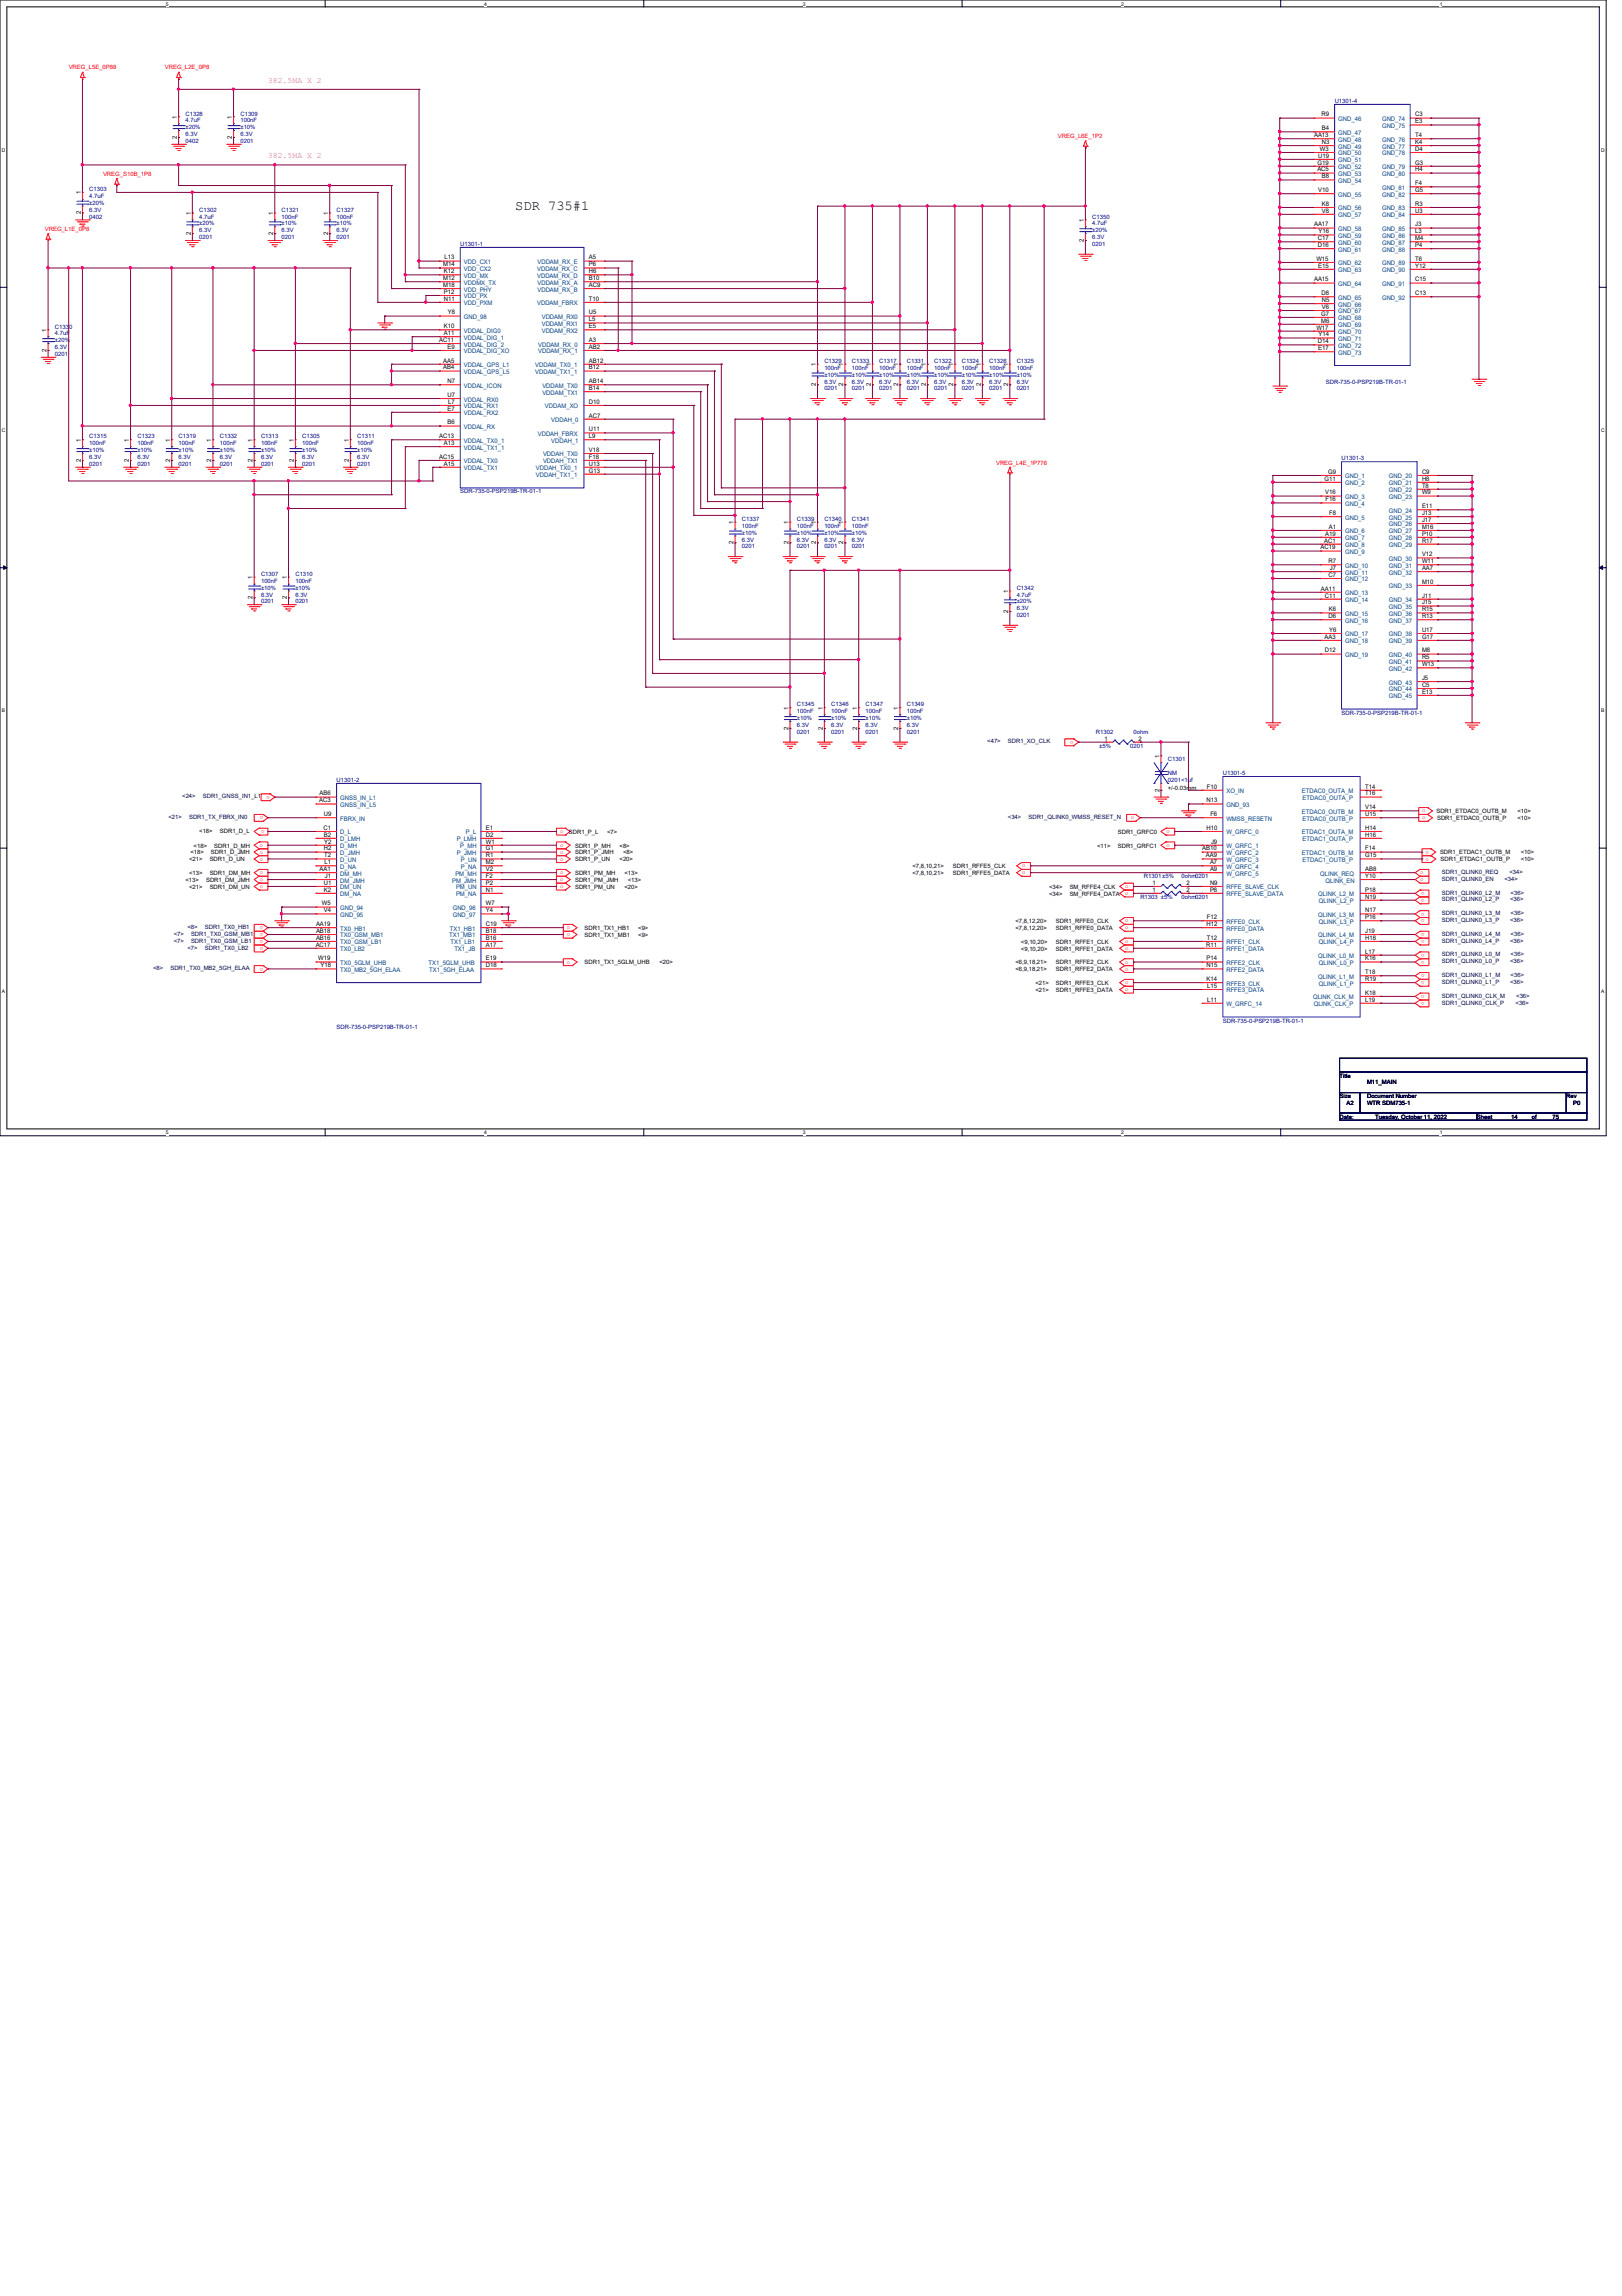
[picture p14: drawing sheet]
<svg xmlns="http://www.w3.org/2000/svg" width="210mm" height="297mm" viewBox="0 0 210 297" stroke-linecap="round" stroke-linejoin="round" font-family="sans-serif">
<defs><g id="words">
<text font-size="1.8" x="66.7" y="27.2">SDR 735#1</text>
<g font-size="1.1" fill="#f0f">
<text x="34.7" y="10.7">382.5MA X 2</text>
<text x="34.7" y="20.5">382.5MA X 2</text>
</g>
<g font-size=".8" fill="#f00">
<text x="8.9" y="9">VREG_L5E_0P88</text>
<text x="21.3" y="9">VREG_L2E_0P8</text>
<text x="136.9" y="17.9">VREG_L6E_1P2</text>
<text x="13.3" y="22.8">VREG_S10B_1P8</text>
<text x="5.8" y="29.9">VREG_L1E_0P8</text>
<text x="128.9" y="60.1">VREG_L4E_1P776</text>
<text x="138.9" y="95.8" transform="rotate(-180 138.9 95.8)">o</text>
<text x="34" y="105.6" transform="rotate(-180 34 105.6)">o</text>
<text x="34.2" y="107.4" transform="rotate(-180 34.2 107.4)">o</text>
<text x="34.9" y="103" transform="rotate(-180 34.9 103)">o</text>
<text x="72.5" y="107.8">o</text>
<text x="146.3" y="106">o</text>
<text x="151" y="107.8">o</text>
<text x="184" y="105.1">o</text>
<text x="184" y="106">o</text>
<text x="33.6" y="109.6">o</text>
<text x="33.6" y="110.4">o</text>
<text x="33.6" y="111.3">o</text>
<text x="33.6" y="113.1">o</text>
<text x="72.5" y="109.6">o</text>
<text x="72.5" y="110.4">o</text>
<text x="72.5" y="111.3">o</text>
<text x="72.5" y="113.1">o</text>
<text x="132.3" y="112.2">o</text>
<text x="132.3" y="113.1">o</text>
<text x="151" y="109.6">o</text>
<text x="183.8" y="113.1">o</text>
<text x="184.5" y="110.4">o</text>
<text x="184.5" y="111.3">o</text>
<text x="33.6" y="114">o</text>
<text x="33.6" y="114.9">o</text>
<text x="34" y="119.8" transform="rotate(-180 34 119.8)">o</text>
<text x="72.5" y="114">o</text>
<text x="72.5" y="114.9">o</text>
<text x="145.6" y="114.9">o</text>
<text x="145.6" y="115.8">o</text>
<text x="145.6" y="119.3">o</text>
<text x="183.8" y="114">o</text>
<text x="184.4" y="116.3" transform="rotate(-180 184.4 116.3)">o</text>
<text x="184.4" y="118.1" transform="rotate(-180 184.4 118.1)">o</text>
<text x="184.4" y="119" transform="rotate(-180 184.4 119)">o</text>
<text x="184.4" y="115.4" transform="rotate(-180 184.4 115.4)">o</text>
<text x="34" y="120.7" transform="rotate(-180 34 120.7)">o</text>
<text x="34" y="121.6" transform="rotate(-180 34 121.6)">o</text>
<text x="34" y="122.5" transform="rotate(-180 34 122.5)">o</text>
<text x="34" y="125.2" transform="rotate(-180 34 125.2)">o</text>
<text x="73.4" y="120.2">o</text>
<text x="73.4" y="121.1">o</text>
<text x="73.4" y="124.7">o</text>
<text x="145.6" y="120.2">o</text>
<text x="145.6" y="122">o</text>
<text x="145.6" y="122.9">o</text>
<text x="145.6" y="124.7">o</text>
<text x="145.6" y="125.6">o</text>
<text x="184.4" y="120.7" transform="rotate(-180 184.4 120.7)">o</text>
<text x="184.4" y="121.6" transform="rotate(-180 184.4 121.6)">o</text>
<text x="184.4" y="123.4" transform="rotate(-180 184.4 123.4)">o</text>
<text x="184.4" y="124.3" transform="rotate(-180 184.4 124.3)">o</text>
<text x="145.6" y="127.3">o</text>
<text x="145.6" y="128.2">o</text>
<text x="184.4" y="126.1" transform="rotate(-180 184.4 126.1)">o</text>
<text x="184.4" y="127" transform="rotate(-180 184.4 127)">o</text>
<text x="184.4" y="128.7" transform="rotate(-180 184.4 128.7)">o</text>
<text x="184.4" y="129.6" transform="rotate(-180 184.4 129.6)">o</text>
</g>
<g font-size=".8">
<text x="22.9" y="17.9" transform="rotate(-90 22.9 17.9)">2</text>
<text x="22.9" y="15.4" transform="rotate(-90 22.9 15.4)">1</text>
<text x="30" y="17.9" transform="rotate(-90 30 17.9)">2</text>
<text x="30" y="15.4" transform="rotate(-90 30 15.4)">1</text>
<text x="170.1" y="17.7">AA13</text>
<text x="171" y="15.1">R9</text>
<text x="171.1" y="16.8">B4</text>
<text x="183.1" y="15.1">C3</text>
<text x="183.1" y="16">E3</text>
<text x="183.1" y="17.7">T4</text>
<text x="170.5" y="22.2">AC5</text>
<text x="170.5" y="21.3">G19</text>
<text x="170.6" y="20.4">U19</text>
<text x="170.8" y="19.5">W3</text>
<text x="171.1" y="18.6">N3</text>
<text x="171.1" y="23.1">B8</text>
<text x="183.1" y="18.6">K4</text>
<text x="183.1" y="19.5">D4</text>
<text x="183.1" y="21.3">G3</text>
<text x="183.1" y="22.2">H4</text>
<text x="183.1" y="24">F4</text>
<text x="10.5" y="27.7" transform="rotate(-90 10.5 27.7)">2</text>
<text x="10.5" y="25.1" transform="rotate(-90 10.5 25.1)">1</text>
<text x="24.7" y="27.8" transform="rotate(-90 24.7 27.8)">1</text>
<text x="35.3" y="27.8" transform="rotate(-90 35.3 27.8)">1</text>
<text x="42.5" y="27.8" transform="rotate(-90 42.5 27.8)">1</text>
<text x="140.3" y="28.7" transform="rotate(-90 140.3 28.7)">1</text>
<text x="170.1" y="29.3">AA17</text>
<text x="170.6" y="24.8">V10</text>
<text x="171.1" y="26.6">K8</text>
<text x="171.1" y="27.5">V8</text>
<text x="183.1" y="24.8">G5</text>
<text x="183.1" y="26.6">R3</text>
<text x="183.1" y="27.5">U3</text>
<text x="183.1" y="29.3">J3</text>
<text x="24.7" y="30.4" transform="rotate(-90 24.7 30.4)">2</text>
<text x="35.3" y="30.4" transform="rotate(-90 35.3 30.4)">2</text>
<text x="42.5" y="30.4" transform="rotate(-90 42.5 30.4)">2</text>
<text x="57.4" y="34.5">M14</text>
<text x="57.4" y="35.3">K12</text>
<text x="57.5" y="33.6">L13</text>
<text x="76.2" y="33.6">A5</text>
<text x="76.2" y="34.5">P6</text>
<text x="76.2" y="35.3">H6</text>
<text x="140.3" y="31.3" transform="rotate(-90 140.3 31.3)">2</text>
<text x="170.3" y="33.7">W15</text>
<text x="170.6" y="31.1">C17</text>
<text x="170.6" y="32">D16</text>
<text x="170.6" y="34.6">E15</text>
<text x="170.6" y="30.2">Y16</text>
<text x="183.1" y="30.2">L3</text>
<text x="183.1" y="31.1">M4</text>
<text x="183.1" y="32">P4</text>
<text x="183.1" y="33.7">T6</text>
<text x="183.1" y="34.6">Y12</text>
<text x="57.4" y="36.2">M12</text>
<text x="57.4" y="37.1">M18</text>
<text x="57.4" y="38">P12</text>
<text x="57.4" y="38.9">N11</text>
<text x="58" y="40.7">Y8</text>
<text x="76.2" y="40.7">U5</text>
<text x="76.2" y="41.6">L5</text>
<text x="76.2" y="36.2">B10</text>
<text x="76.2" y="37.1">AC9</text>
<text x="76.2" y="38.9">T10</text>
<text x="170.1" y="36.4">AA15</text>
<text x="171" y="40.9">G7</text>
<text x="171" y="41.7">M6</text>
<text x="171" y="38.2">D8</text>
<text x="171.1" y="39.1">N5</text>
<text x="171.1" y="40">V6</text>
<text x="183.1" y="36.4">C15</text>
<text x="183.1" y="38.2">C13</text>
<text x="6" y="45.5" transform="rotate(-90 6 45.5)">2</text>
<text x="6" y="42.9" transform="rotate(-90 6 42.9)">1</text>
<text x="56.9" y="44.2">AC11</text>
<text x="57.4" y="46.9">AA5</text>
<text x="57.4" y="47.8">AB4</text>
<text x="57.4" y="42.5">K10</text>
<text x="57.4" y="43.3">A11</text>
<text x="57.9" y="45.1">E9</text>
<text x="76.2" y="44.2">A3</text>
<text x="76.2" y="45.1">AB2</text>
<text x="76.2" y="42.5">E5</text>
<text x="76.2" y="46.9">AB12</text>
<text x="76.2" y="47.8">B12</text>
<text x="105.6" y="47.4" transform="rotate(-90 105.6 47.4)">1</text>
<text x="109.1" y="47.4" transform="rotate(-90 109.1 47.4)">1</text>
<text x="112.7" y="47.4" transform="rotate(-90 112.7 47.4)">1</text>
<text x="116.2" y="47.4" transform="rotate(-90 116.2 47.4)">1</text>
<text x="119.8" y="47.4" transform="rotate(-90 119.8 47.4)">1</text>
<text x="123.4" y="47.4" transform="rotate(-90 123.4 47.4)">1</text>
<text x="126.9" y="47.4" transform="rotate(-90 126.9 47.4)">1</text>
<text x="130.5" y="47.4" transform="rotate(-90 130.5 47.4)">1</text>
<text x="170.3" y="42.6">W17</text>
<text x="170.6" y="44.4">D14</text>
<text x="170.6" y="45.3">E17</text>
<text x="170.6" y="43.5">Y14</text>
<text x="57.9" y="49.6">N7</text>
<text x="57.9" y="51.4">U7</text>
<text x="57.9" y="53.1">E7</text>
<text x="58" y="52.2">L7</text>
<text x="76.2" y="52.2">D10</text>
<text x="76.2" y="49.6">AB14</text>
<text x="76.2" y="50.5">B14</text>
<text x="105.6" y="50" transform="rotate(-90 105.6 50)">2</text>
<text x="109.1" y="50" transform="rotate(-90 109.1 50)">2</text>
<text x="112.7" y="50" transform="rotate(-90 112.7 50)">2</text>
<text x="116.2" y="50" transform="rotate(-90 116.2 50)">2</text>
<text x="119.8" y="50" transform="rotate(-90 119.8 50)">2</text>
<text x="123.4" y="50" transform="rotate(-90 123.4 50)">2</text>
<text x="126.9" y="50" transform="rotate(-90 126.9 50)">2</text>
<text x="130.5" y="50" transform="rotate(-90 130.5 50)">2</text>
<text x="10.5" y="59.7" transform="rotate(-90 10.5 59.7)">2</text>
<text x="10.5" y="57.1" transform="rotate(-90 10.5 57.1)">1</text>
<text x="16.7" y="59.7" transform="rotate(-90 16.7 59.7)">2</text>
<text x="16.7" y="57.1" transform="rotate(-90 16.7 57.1)">1</text>
<text x="22" y="59.7" transform="rotate(-90 22 59.7)">2</text>
<text x="22" y="57.1" transform="rotate(-90 22 57.1)">1</text>
<text x="27.3" y="59.7" transform="rotate(-90 27.3 59.7)">2</text>
<text x="27.3" y="57.1" transform="rotate(-90 27.3 57.1)">1</text>
<text x="32.7" y="59.7" transform="rotate(-90 32.7 59.7)">2</text>
<text x="32.7" y="57.1" transform="rotate(-90 32.7 57.1)">1</text>
<text x="38" y="59.7" transform="rotate(-90 38 59.7)">2</text>
<text x="38" y="57.1" transform="rotate(-90 38 57.1)">1</text>
<text x="45.1" y="59.7" transform="rotate(-90 45.1 59.7)">2</text>
<text x="45.1" y="57.1" transform="rotate(-90 45.1 57.1)">1</text>
<text x="56.9" y="56.7">AC13</text>
<text x="56.9" y="59.4">AC15</text>
<text x="57.4" y="57.6">A13</text>
<text x="57.9" y="54.9">B6</text>
<text x="76.2" y="54">AC7</text>
<text x="76.2" y="56.7">L9</text>
<text x="76.2" y="55.8">U11</text>
<text x="76.2" y="58.5">V18</text>
<text x="76.2" y="59.4">F18</text>
<text x="57.4" y="60.2">A15</text>
<text x="76.2" y="60.2">U13</text>
<text x="76.2" y="61.1">G13</text>
<text x="171.4" y="62.2">G11</text>
<text x="171.5" y="64">V16</text>
<text x="171.5" y="64.9">F16</text>
<text x="171.9" y="61.3">G9</text>
<text x="184" y="61.3">C9</text>
<text x="184" y="62.2">H8</text>
<text x="184" y="63.1">T8</text>
<text x="184" y="64">W9</text>
<text x="184" y="65.7">E11</text>
<text x="94.9" y="70.4" transform="rotate(-90 94.9 70.4)">2</text>
<text x="94.9" y="67.8" transform="rotate(-90 94.9 67.8)">1</text>
<text x="102" y="70.4" transform="rotate(-90 102 70.4)">2</text>
<text x="102" y="67.8" transform="rotate(-90 102 67.8)">1</text>
<text x="105.6" y="70.4" transform="rotate(-90 105.6 70.4)">2</text>
<text x="105.6" y="67.8" transform="rotate(-90 105.6 67.8)">1</text>
<text x="109.1" y="70.4" transform="rotate(-90 109.1 70.4)">2</text>
<text x="109.1" y="67.8" transform="rotate(-90 109.1 67.8)">1</text>
<text x="170.9" y="71.1">AC19</text>
<text x="171.4" y="70.2">AC1</text>
<text x="171.5" y="69.3">A19</text>
<text x="172" y="68.4">A1</text>
<text x="172" y="66.6">F8</text>
<text x="184" y="66.6">J13</text>
<text x="184" y="67.5">J17</text>
<text x="184" y="68.4">M16</text>
<text x="184" y="69.3">P10</text>
<text x="184" y="70.2">R17</text>
<text x="184" y="72">V12</text>
<text x="32.7" y="77.5" transform="rotate(-90 32.7 77.5)">2</text>
<text x="32.7" y="74.9" transform="rotate(-90 32.7 74.9)">1</text>
<text x="37.1" y="77.5" transform="rotate(-90 37.1 77.5)">2</text>
<text x="37.1" y="74.9" transform="rotate(-90 37.1 74.9)">1</text>
<text x="130.5" y="76.7" transform="rotate(-90 130.5 76.7)">1</text>
<text x="170.9" y="76.4">AA11</text>
<text x="171.5" y="77.3">C11</text>
<text x="171.9" y="72.9">R7</text>
<text x="171.9" y="74.6">C7</text>
<text x="172.1" y="73.7">J7</text>
<text x="184" y="72.9">W11</text>
<text x="184" y="73.7">AA7</text>
<text x="184" y="75.5">M10</text>
<text x="184" y="77.3">J11</text>
<text x="130.5" y="79.3" transform="rotate(-90 130.5 79.3)">2</text>
<text x="171.4" y="82.6">AA3</text>
<text x="171.9" y="80">D6</text>
<text x="172" y="79.1">K6</text>
<text x="172" y="81.7">Y6</text>
<text x="184" y="78.2">J15</text>
<text x="184" y="79.1">R15</text>
<text x="184" y="80">R13</text>
<text x="184" y="81.7">U17</text>
<text x="184" y="82.6">G17</text>
<text x="171.5" y="84.4">D12</text>
<text x="184" y="84.4">M8</text>
<text x="184" y="85.3">R5</text>
<text x="184" y="86.2">W13</text>
<text x="184" y="88">J5</text>
<text x="184" y="88.9">C5</text>
<text x="184" y="89.7">E13</text>
<text x="102" y="94.4" transform="rotate(-90 102 94.4)">2</text>
<text x="102" y="91.8" transform="rotate(-90 102 91.8)">1</text>
<text x="106.5" y="94.4" transform="rotate(-90 106.5 94.4)">2</text>
<text x="106.5" y="91.8" transform="rotate(-90 106.5 91.8)">1</text>
<text x="110.9" y="94.4" transform="rotate(-90 110.9 94.4)">2</text>
<text x="110.9" y="91.8" transform="rotate(-90 110.9 91.8)">1</text>
<text x="116.2" y="94.4" transform="rotate(-90 116.2 94.4)">2</text>
<text x="116.2" y="91.8" transform="rotate(-90 116.2 91.8)">1</text>
<text x="142.9" y="95.8">1</text>
<text x="147.3" y="95.8">2</text>
<text x="150" y="98" transform="rotate(-90 150 98)">1</text>
<text x="25.8" y="107.7">&lt;18&gt;</text>
<text x="28.4" y="107.7">SDR1_D_L</text>
<text x="41.3" y="103.8">AC3</text>
<text x="41.4" y="102.9">AB6</text>
<text x="41.9" y="107.4">C1</text>
<text x="41.9" y="105.6">U9</text>
<text x="62.9" y="107.4">E1</text>
<text x="73.6" y="107.9">SDR1_P_L</text>
<text x="78.6" y="107.9">&lt;7&gt;</text>
<text x="144.7" y="107.9">SDR1_GRFC0</text>
<text x="150" y="102.4" transform="rotate(-90 150 102.4)">2</text>
<text x="151.1" y="102.2">+/-0.03mm</text>
<text x="156.1" y="103.8">N13</text>
<text x="156.1" y="107.4">H10</text>
<text x="156.2" y="102">F10</text>
<text x="156.6" y="105.6">F6</text>
<text x="176.7" y="102">T14</text>
<text x="176.7" y="104.7">V14</text>
<text x="176.7" y="107.4">H14</text>
<text x="176.7" y="102.9">T16</text>
<text x="176.7" y="105.6">U15</text>
<text x="185.9" y="105.2">SDR1_ETDAC0_OUTB_M</text>
<text x="186" y="106.1">SDR1_ETDAC0_OUTB_P</text>
<text x="196.4" y="105.2">&lt;10&gt;</text>
<text x="196.4" y="106.1">&lt;10&gt;</text>
<text x="24.5" y="111.4">&lt;21&gt;</text>
<text x="24.5" y="113.2">&lt;13&gt;</text>
<text x="24.6" y="110.5">&lt;18&gt;</text>
<text x="25.1" y="109.6">&lt;18&gt;</text>
<text x="27.1" y="111.4">SDR1_D_UN</text>
<text x="27.1" y="113.2">SDR1_DM_MH</text>
<text x="27.3" y="110.5">SDR1_D_JMH</text>
<text x="27.7" y="109.6">SDR1_D_MH</text>
<text x="41.4" y="112.7">AA1</text>
<text x="41.9" y="108.2">B2</text>
<text x="41.9" y="110">H2</text>
<text x="42" y="109.1">Y2</text>
<text x="42" y="110.9">T2</text>
<text x="42" y="111.8">L1</text>
<text x="42" y="113.6">J1</text>
<text x="62.9" y="112.7">V2</text>
<text x="62.9" y="110">G1</text>
<text x="62.9" y="108.2">D2</text>
<text x="62.9" y="109.1">W1</text>
<text x="62.9" y="110.9">R1</text>
<text x="62.9" y="111.8">M2</text>
<text x="62.9" y="113.6">F2</text>
<text x="74.4" y="109.6">SDR1_P_MH</text>
<text x="74.4" y="110.5">SDR1_P_JMH</text>
<text x="74.4" y="111.4">SDR1_P_UN</text>
<text x="74.4" y="113.2">SDR1_PM_MH</text>
<text x="80.2" y="111.4">&lt;20&gt;</text>
<text x="80.2" y="109.6">&lt;8&gt;</text>
<text x="80.6" y="110.5">&lt;8&gt;</text>
<text x="80.8" y="113.2">&lt;13&gt;</text>
<text x="118.1" y="112.3">&lt;7,8,10,21&gt;</text>
<text x="118.1" y="113.2">&lt;7,8,10,21&gt;</text>
<text x="123.3" y="112.3">SDR1_RFFE5_CLK</text>
<text x="123.3" y="113.2">SDR1_RFFE5_DATA</text>
<text x="142" y="109.6">&lt;11&gt;</text>
<text x="144.7" y="109.6">SDR1_GRFC1</text>
<text x="155.6" y="110">AB10</text>
<text x="156" y="110.9">AA9</text>
<text x="156.6" y="111.8">A7</text>
<text x="156.6" y="112.7">A9</text>
<text x="156.7" y="109.1">J9</text>
<text x="176.7" y="112.7">AB8</text>
<text x="176.7" y="110">F14</text>
<text x="176.7" y="113.6">Y10</text>
<text x="176.7" y="108.2">H16</text>
<text x="176.7" y="110.9">G15</text>
<text x="186.4" y="110.5">SDR1_ETDAC1_OUTB_M</text>
<text x="186.4" y="111.4">SDR1_ETDAC1_OUTB_P</text>
<text x="196.8" y="110.5">&lt;10&gt;</text>
<text x="196.8" y="111.4">&lt;10&gt;</text>
<text x="24" y="114.1">&lt;13&gt;</text>
<text x="24.5" y="115">&lt;21&gt;</text>
<text x="26.7" y="114.1">SDR1_DM_JMH</text>
<text x="27.1" y="115">SDR1_DM_UN</text>
<text x="40.9" y="119.8">AA19</text>
<text x="41.7" y="117.1">W5</text>
<text x="41.9" y="114.5">U1</text>
<text x="41.9" y="115.4">K2</text>
<text x="41.9" y="118">V4</text>
<text x="62.9" y="119.8">C19</text>
<text x="62.9" y="117.1">W7</text>
<text x="62.9" y="118">Y4</text>
<text x="62.9" y="114.5">P2</text>
<text x="62.9" y="115.4">N1</text>
<text x="74.4" y="114.1">SDR1_PM_JMH</text>
<text x="74.4" y="115">SDR1_PM_UN</text>
<text x="80.8" y="115">&lt;20&gt;</text>
<text x="81.2" y="114.1">&lt;13&gt;</text>
<text x="131.4" y="119.4">&lt;7,8,12,20&gt;</text>
<text x="135.8" y="115">&lt;34&gt;</text>
<text x="135.8" y="115.9">&lt;34&gt;</text>
<text x="136.7" y="119.4">SDR1_RFFE0_CLK</text>
<text x="138.4" y="115">SM_RFFE4_CLK</text>
<text x="138.4" y="115.9">SM_RFFE4_DATA</text>
<text x="149.1" y="114.5">1</text>
<text x="149.1" y="115.4">1</text>
<text x="153.5" y="114.5">2</text>
<text x="153.5" y="115.4">2</text>
<text x="156.1" y="119.8">H12</text>
<text x="156.2" y="118.9">F12</text>
<text x="156.6" y="114.5">N9</text>
<text x="156.6" y="115.4">P8</text>
<text x="176.7" y="115.4">P18</text>
<text x="176.7" y="118">N17</text>
<text x="176.7" y="116.2">N19</text>
<text x="176.7" y="118.9">P16</text>
<text x="40.9" y="122.5">AC17</text>
<text x="40.9" y="120.7">AB18</text>
<text x="40.9" y="121.6">AB16</text>
<text x="41.2" y="124.2">W19</text>
<text x="41.5" y="125.1">Y18</text>
<text x="62.9" y="125.1">D18</text>
<text x="62.9" y="120.7">B18</text>
<text x="62.9" y="122.5">A17</text>
<text x="62.9" y="121.6">B16</text>
<text x="62.9" y="124.2">E19</text>
<text x="75.6" y="120.3">SDR1_TX1_HB1</text>
<text x="75.6" y="121.2">SDR1_TX1_MB1</text>
<text x="75.6" y="124.8">SDR1_TX1_5GLM_UHB</text>
<text x="82.6" y="120.3">&lt;9&gt;</text>
<text x="82.6" y="121.2">&lt;9&gt;</text>
<text x="85.3" y="124.8">&lt;20&gt;</text>
<text x="131.4" y="120.3">&lt;7,8,12,20&gt;</text>
<text x="131.4" y="124.8">&lt;6,9,18,21&gt;</text>
<text x="131.4" y="125.6">&lt;6,9,18,21&gt;</text>
<text x="132.1" y="122.1">&lt;9,10,20&gt;</text>
<text x="132.1" y="123">&lt;9,10,20&gt;</text>
<text x="136.7" y="120.3">SDR1_RFFE0_DATA</text>
<text x="136.7" y="122.1">SDR1_RFFE1_CLK</text>
<text x="136.7" y="123">SDR1_RFFE1_DATA</text>
<text x="136.7" y="124.8">SDR1_RFFE2_CLK</text>
<text x="136.7" y="125.6">SDR1_RFFE2_DATA</text>
<text x="156.1" y="122.5">R11</text>
<text x="156.1" y="124.2">P14</text>
<text x="156.1" y="125.1">N15</text>
<text x="156.2" y="121.6">T12</text>
<text x="176.7" y="120.7">J19</text>
<text x="176.7" y="123.4">L17</text>
<text x="176.7" y="121.6">H18</text>
<text x="176.7" y="124.2">K16</text>
<text x="134" y="127.4">&lt;21&gt;</text>
<text x="134" y="128.3">&lt;21&gt;</text>
<text x="136.7" y="127.4">SDR1_RFFE3_CLK</text>
<text x="136.7" y="128.3">SDR1_RFFE3_DATA</text>
<text x="156.1" y="126.9">K14</text>
<text x="156.2" y="127.8">L15</text>
<text x="156.2" y="129.6">L11</text>
<text x="176.7" y="126">T18</text>
<text x="176.7" y="129.6">L19</text>
<text x="176.7" y="126.9">R19</text>
<text x="176.7" y="128.7">K18</text>
<text x="173.4" y="139.4">Title</text>
<text x="173.4" y="142.1">Size</text>
<text x="174.2" y="143">A2</text>
<text x="176.9" y="142.1">Document Number</text>
<text x="176.9" y="143">WTR SDM735-1</text>
<text x="176.9" y="140.3">M11_MAIN</text>
<text x="202.7" y="142.1">Rev</text>
<text x="203.6" y="143">P0</text>
<text x="173.4" y="144.7">Date:</text>
<text x="178" y="144.7">Tuesday, October 11, 2022</text>
<text x="191.1" y="144.7">Sheet</text>
<text x="195.6" y="144.7">14</text>
<text x="198.2" y="144.7">of</text>
<text x="200.9" y="144.7">75</text>
</g>
<g font-size=".8" fill="#000080">
<text x="24" y="14.9">C1328</text>
<text x="24" y="15.8">4.7uF</text>
<text x="24" y="17.6">6.3V</text>
<text x="24" y="16.7">±20%</text>
<text x="31.1" y="14.9">C1309</text>
<text x="31.1" y="15.8">100nF</text>
<text x="31.1" y="17.6">6.3V</text>
<text x="31.1" y="16.7">±10%</text>
<text x="172.7" y="13.3">U1301-4</text>
<text x="24" y="18.5">0402</text>
<text x="31.1" y="18.5">0201</text>
<text x="11.6" y="24.7">C1303</text>
<text x="11.6" y="25.6">4.7uF</text>
<text x="11.6" y="28.3">0402</text>
<text x="11.6" y="27.4">6.3V</text>
<text x="11.6" y="26.5">±20%</text>
<text x="25.8" y="27.4">C1302</text>
<text x="25.8" y="28.3">4.7uF</text>
<text x="25.8" y="29.2">±20%</text>
<text x="36.4" y="27.4">C1321</text>
<text x="36.4" y="28.3">100nF</text>
<text x="36.4" y="29.2">±10%</text>
<text x="43.6" y="27.4">C1327</text>
<text x="43.6" y="28.3">100nF</text>
<text x="43.6" y="29.2">±10%</text>
<text x="141.4" y="28.3">C1350</text>
<text x="141.4" y="29.2">4.7uF</text>
<text x="25.8" y="30.9">0201</text>
<text x="25.8" y="30.1">6.3V</text>
<text x="36.4" y="30.9">0201</text>
<text x="36.4" y="30.1">6.3V</text>
<text x="43.6" y="30.9">0201</text>
<text x="43.6" y="30.1">6.3V</text>
<text x="59.6" y="31.8">U1301-1</text>
<text x="141.4" y="31.8">0201</text>
<text x="141.4" y="30.9">6.3V</text>
<text x="141.4" y="30.1">±20%</text>
<text x="7.1" y="42.5">C1330</text>
<text x="7.1" y="43.4">4.7uF</text>
<text x="7.1" y="46.1">0201</text>
<text x="7.1" y="45.2">6.3V</text>
<text x="7.1" y="44.3">±20%</text>
<text x="106.7" y="46.9">C1329</text>
<text x="106.7" y="47.8">100nF</text>
<text x="110.2" y="46.9">C1333</text>
<text x="110.2" y="47.8">100nF</text>
<text x="113.8" y="46.9">C1317</text>
<text x="113.8" y="47.8">100nF</text>
<text x="117.3" y="46.9">C1331</text>
<text x="117.3" y="47.8">100nF</text>
<text x="120.9" y="46.9">C1322</text>
<text x="120.9" y="47.8">100nF</text>
<text x="124.5" y="46.9">C1324</text>
<text x="124.5" y="47.8">100nF</text>
<text x="128" y="46.9">C1326</text>
<text x="128" y="47.8">100nF</text>
<text x="131.6" y="46.9">C1325</text>
<text x="131.6" y="47.8">100nF</text>
<text x="106.7" y="50.5">0201</text>
<text x="106.7" y="49.6">6.3V</text>
<text x="106.7" y="48.7">±10%</text>
<text x="110.2" y="50.5">0201</text>
<text x="110.2" y="49.6">6.3V</text>
<text x="110.2" y="48.7">±10%</text>
<text x="113.8" y="50.5">0201</text>
<text x="113.8" y="49.6">6.3V</text>
<text x="113.8" y="48.7">±10%</text>
<text x="117.3" y="50.5">0201</text>
<text x="117.3" y="49.6">6.3V</text>
<text x="117.3" y="48.7">±10%</text>
<text x="120.9" y="50.5">0201</text>
<text x="120.9" y="49.6">6.3V</text>
<text x="120.9" y="48.7">±10%</text>
<text x="124.5" y="50.5">0201</text>
<text x="124.5" y="49.6">6.3V</text>
<text x="124.5" y="48.7">±10%</text>
<text x="128" y="50.5">0201</text>
<text x="128" y="49.6">6.3V</text>
<text x="128" y="48.7">±10%</text>
<text x="131.6" y="50.5">0201</text>
<text x="131.6" y="49.6">6.3V</text>
<text x="131.6" y="48.7">±10%</text>
<text x="171.6" y="49.6">SDR-735-0-PSP219B-TR-01-1</text>
<text x="11.6" y="56.7">C1315</text>
<text x="11.6" y="57.6">100nF</text>
<text x="11.6" y="59.4">6.3V</text>
<text x="11.6" y="58.5">±10%</text>
<text x="17.8" y="56.7">C1323</text>
<text x="17.8" y="57.6">100nF</text>
<text x="17.8" y="59.4">6.3V</text>
<text x="17.8" y="58.5">±10%</text>
<text x="23.1" y="56.7">C1319</text>
<text x="23.1" y="57.6">100nF</text>
<text x="23.1" y="59.4">6.3V</text>
<text x="23.1" y="58.5">±10%</text>
<text x="28.4" y="56.7">C1332</text>
<text x="28.4" y="57.6">100nF</text>
<text x="28.4" y="59.4">6.3V</text>
<text x="28.4" y="58.5">±10%</text>
<text x="33.8" y="56.7">C1313</text>
<text x="33.8" y="57.6">100nF</text>
<text x="33.8" y="59.4">6.3V</text>
<text x="33.8" y="58.5">±10%</text>
<text x="39.1" y="56.7">C1305</text>
<text x="39.1" y="57.6">100nF</text>
<text x="39.1" y="59.4">6.3V</text>
<text x="39.1" y="58.5">±10%</text>
<text x="46.2" y="56.7">C1311</text>
<text x="46.2" y="57.6">100nF</text>
<text x="46.2" y="59.4">6.3V</text>
<text x="46.2" y="58.5">±10%</text>
<text x="173.6" y="59.6">U1301-3</text>
<text x="11.6" y="60.3">0201</text>
<text x="17.8" y="60.3">0201</text>
<text x="23.1" y="60.3">0201</text>
<text x="28.4" y="60.3">0201</text>
<text x="33.8" y="60.3">0201</text>
<text x="39.1" y="60.3">0201</text>
<text x="46.2" y="60.3">0201</text>
<text x="59.6" y="63.8">SDR-735-0-PSP219B-TR-01-1</text>
<text x="96" y="67.4">C1337</text>
<text x="96" y="68.3">100nF</text>
<text x="96" y="71">0201</text>
<text x="96" y="70.1">6.3V</text>
<text x="96" y="69.2">±10%</text>
<text x="103.1" y="67.4">C1339</text>
<text x="103.1" y="68.3">100nF</text>
<text x="103.1" y="71">0201</text>
<text x="103.1" y="70.1">6.3V</text>
<text x="103.1" y="69.2">±10%</text>
<text x="106.7" y="67.4">C1340</text>
<text x="106.7" y="68.3">100nF</text>
<text x="106.7" y="71">0201</text>
<text x="106.7" y="70.1">6.3V</text>
<text x="106.7" y="69.2">±10%</text>
<text x="110.2" y="67.4">C1341</text>
<text x="110.2" y="68.3">100nF</text>
<text x="110.2" y="71">0201</text>
<text x="110.2" y="70.1">6.3V</text>
<text x="110.2" y="69.2">±10%</text>
<text x="33.8" y="74.5">C1307</text>
<text x="33.8" y="75.4">100nF</text>
<text x="33.8" y="77.2">6.3V</text>
<text x="33.8" y="76.3">±10%</text>
<text x="38.2" y="74.5">C1310</text>
<text x="38.2" y="75.4">100nF</text>
<text x="38.2" y="77.2">6.3V</text>
<text x="38.2" y="76.3">±10%</text>
<text x="131.6" y="76.3">C1342</text>
<text x="131.6" y="77.2">4.7uF</text>
<text x="33.8" y="78.1">0201</text>
<text x="38.2" y="78.1">0201</text>
<text x="131.6" y="79.8">0201</text>
<text x="131.6" y="79">6.3V</text>
<text x="131.6" y="78.1">±20%</text>
<text x="103.1" y="91.4">C1345</text>
<text x="103.1" y="92.3">100nF</text>
<text x="103.1" y="95">0201</text>
<text x="103.1" y="94.1">6.3V</text>
<text x="103.1" y="93.2">±10%</text>
<text x="107.6" y="91.4">C1346</text>
<text x="107.6" y="92.3">100nF</text>
<text x="107.6" y="95">0201</text>
<text x="107.6" y="94.1">6.3V</text>
<text x="107.6" y="93.2">±10%</text>
<text x="112" y="91.4">C1347</text>
<text x="112" y="92.3">100nF</text>
<text x="112" y="95">0201</text>
<text x="112" y="94.1">6.3V</text>
<text x="112" y="93.2">±10%</text>
<text x="117.3" y="91.4">C1349</text>
<text x="117.3" y="92.3">100nF</text>
<text x="117.3" y="95">0201</text>
<text x="117.3" y="94.1">6.3V</text>
<text x="117.3" y="93.2">±10%</text>
<text x="141.8" y="95">R1302</text>
<text x="146.7" y="95">0ohm</text>
<text x="173.6" y="92.5">SDR-735-0-PSP219B-TR-01-1</text>
<text x="43.6" y="101.2">U1301-2</text>
<text x="142.2" y="96.7">±5%</text>
<text x="146.3" y="96.7">0201</text>
<text x="151.1" y="98.5">C1301</text>
<text x="151.1" y="100.3">NM</text>
<text x="151.1" y="101.2">0201&lt;1uf</text>
<text x="158.2" y="100.3">U1301-5</text>
<text x="148" y="113.6">R1301±5%</text>
<text x="152.9" y="113.6">0ohm0201</text>
<text x="147.6" y="116.3">R1303 ±5%</text>
<text x="152.9" y="116.3">0ohm0201</text>
<text x="43.6" y="133.2">SDR-735-0-PSP219B-TR-01-1</text>
<text x="158.2" y="132.3">SDR-735-0-PSP219B-TR-01-1</text>
</g>
<g font-size=".8" fill="#004080">
<text x="173.2" y="15.7">GND_46</text>
<text x="173.2" y="17.4">GND_47</text>
<text x="178.9" y="15.7">GND_74</text>
<text x="178.9" y="16.6">GND_75</text>
<text x="173.2" y="18.3">GND_48</text>
<text x="173.2" y="19.2">GND_49</text>
<text x="173.2" y="20.1">GND_50</text>
<text x="173.2" y="21">GND_51</text>
<text x="173.2" y="21.9">GND_52</text>
<text x="173.2" y="22.8">GND_53</text>
<text x="173.2" y="23.7">GND_54</text>
<text x="178.9" y="18.3">GND_76</text>
<text x="178.9" y="19.2">GND_77</text>
<text x="178.9" y="20.1">GND_78</text>
<text x="178.9" y="21.9">GND_79</text>
<text x="178.9" y="22.8">GND_80</text>
<text x="173.2" y="25.4">GND_55</text>
<text x="173.2" y="27.2">GND_56</text>
<text x="173.2" y="28.1">GND_57</text>
<text x="173.2" y="29.9">GND_58</text>
<text x="178.9" y="24.6">GND_81</text>
<text x="178.9" y="25.4">GND_82</text>
<text x="178.9" y="27.2">GND_83</text>
<text x="178.9" y="28.1">GND_84</text>
<text x="178.9" y="29.9">GND_85</text>
<text x="60" y="34.2">VDD_CX1</text>
<text x="60" y="35.1">VDD_CX2</text>
<text x="60" y="35.9">VDD_MX</text>
<text x="69.5" y="35.1">VDDAM_RX_C</text>
<text x="69.5" y="35.9">VDDAM_RX_D</text>
<text x="69.6" y="34.2">VDDAM_RX_E</text>
<text x="173.2" y="30.8">GND_59</text>
<text x="173.2" y="31.7">GND_60</text>
<text x="173.2" y="32.6">GND_61</text>
<text x="173.2" y="34.3">GND_62</text>
<text x="173.2" y="35.2">GND_63</text>
<text x="178.9" y="30.8">GND_86</text>
<text x="178.9" y="31.7">GND_87</text>
<text x="178.9" y="32.6">GND_88</text>
<text x="178.9" y="34.3">GND_89</text>
<text x="178.9" y="35.2">GND_90</text>
<text x="60" y="36.8">VDDMX_TX</text>
<text x="60" y="37.7">VDD_PHY</text>
<text x="60" y="38.6">VDD_PX</text>
<text x="60" y="39.5">VDD_PXM</text>
<text x="60" y="41.3">GND_98</text>
<text x="69.5" y="39.5">VDDAM_FBRX</text>
<text x="69.6" y="36.8">VDDAM_RX_A</text>
<text x="69.6" y="37.7">VDDAM_RX_B</text>
<text x="70.1" y="41.3">VDDAM_RX0</text>
<text x="173.2" y="37">GND_64</text>
<text x="173.2" y="38.8">GND_65</text>
<text x="173.2" y="39.7">GND_66</text>
<text x="173.2" y="40.6">GND_67</text>
<text x="173.2" y="41.4">GND_68</text>
<text x="178.9" y="37">GND_91</text>
<text x="178.9" y="38.8">GND_92</text>
<text x="60" y="43.1">VDDAL_DIG0</text>
<text x="60" y="43.9">VDDAL_DIG_1</text>
<text x="60" y="44.8">VDDAL_DIG_2</text>
<text x="60" y="45.7">VDDAL_DIG_XO</text>
<text x="60" y="47.5">VDDAL_GPS_L1</text>
<text x="69.3" y="47.5">VDDAM_TX0_1</text>
<text x="69.6" y="44.8">VDDAM_RX_0</text>
<text x="69.6" y="45.7">VDDAM_RX_1</text>
<text x="70.1" y="42.2">VDDAM_RX1</text>
<text x="70.1" y="43.1">VDDAM_RX2</text>
<text x="173.2" y="42.3">GND_69</text>
<text x="173.2" y="43.2">GND_70</text>
<text x="173.2" y="44.1">GND_71</text>
<text x="173.2" y="45">GND_72</text>
<text x="173.2" y="45.9">GND_73</text>
<text x="60" y="48.4">VDDAL_GPS_L5</text>
<text x="60" y="50.2">VDDAL_ICON</text>
<text x="60" y="51.9">VDDAL_RX0</text>
<text x="60" y="52.8">VDDAL_RX1</text>
<text x="60" y="53.7">VDDAL_RX2</text>
<text x="69.3" y="48.4">VDDAM_TX1_1</text>
<text x="70.2" y="50.2">VDDAM_TX0</text>
<text x="70.2" y="51.1">VDDAM_TX1</text>
<text x="70.5" y="52.8">VDDAM_XO</text>
<text x="60" y="55.5">VDDAL_RX</text>
<text x="60" y="57.3">VDDAL_TX0_1</text>
<text x="60" y="58.2">VDDAL_TX1_1</text>
<text x="60" y="59.9">VDDAL_TX0</text>
<text x="69.6" y="56.4">VDDAH_FBRX</text>
<text x="70.3" y="59.1">VDDAH_TX0</text>
<text x="70.3" y="59.9">VDDAH_TX1</text>
<text x="71.3" y="54.6">VDDAH_0</text>
<text x="71.3" y="57.3">VDDAH_1</text>
<text x="60" y="60.8">VDDAL_TX1</text>
<text x="69.3" y="60.8">VDDAH_TX0_1</text>
<text x="69.3" y="61.7">VDDAH_TX1_1</text>
<text x="174.1" y="61.9">GND_1</text>
<text x="174.1" y="62.8">GND_2</text>
<text x="174.1" y="64.6">GND_3</text>
<text x="174.1" y="65.4">GND_4</text>
<text x="179.7" y="61.9">GND_20</text>
<text x="179.7" y="62.8">GND_21</text>
<text x="179.7" y="63.7">GND_22</text>
<text x="179.7" y="64.6">GND_23</text>
<text x="174.1" y="67.2">GND_5</text>
<text x="174.1" y="69">GND_6</text>
<text x="174.1" y="69.9">GND_7</text>
<text x="174.1" y="70.8">GND_8</text>
<text x="174.1" y="71.7">GND_9</text>
<text x="179.7" y="66.3">GND_24</text>
<text x="179.7" y="67.2">GND_25</text>
<text x="179.7" y="68.1">GND_26</text>
<text x="179.7" y="69">GND_27</text>
<text x="179.7" y="69.9">GND_28</text>
<text x="179.7" y="70.8">GND_29</text>
<text x="174.1" y="73.4">GND_10</text>
<text x="174.1" y="74.3">GND_11</text>
<text x="174.1" y="75.2">GND_12</text>
<text x="174.1" y="77">GND_13</text>
<text x="174.1" y="77.9">GND_14</text>
<text x="179.7" y="72.6">GND_30</text>
<text x="179.7" y="73.4">GND_31</text>
<text x="179.7" y="74.3">GND_32</text>
<text x="179.7" y="76.1">GND_33</text>
<text x="179.7" y="77.9">GND_34</text>
<text x="174.1" y="79.7">GND_15</text>
<text x="174.1" y="80.6">GND_16</text>
<text x="174.1" y="82.3">GND_17</text>
<text x="174.1" y="83.2">GND_18</text>
<text x="179.7" y="78.8">GND_35</text>
<text x="179.7" y="79.7">GND_36</text>
<text x="179.7" y="80.6">GND_37</text>
<text x="179.7" y="82.3">GND_38</text>
<text x="179.7" y="83.2">GND_39</text>
<text x="174.1" y="85">GND_19</text>
<text x="179.7" y="85">GND_40</text>
<text x="179.7" y="85.9">GND_41</text>
<text x="179.7" y="86.8">GND_42</text>
<text x="179.7" y="88.6">GND_43</text>
<text x="179.7" y="89.5">GND_44</text>
<text x="179.7" y="90.3">GND_45</text>
<text x="44" y="103.5">GNSS_IN_L1</text>
<text x="44" y="104.4">GNSS_IN_L5</text>
<text x="44" y="106.2">FBRX_IN</text>
<text x="44" y="107.9">D_L</text>
<text x="60.3" y="107.9">P_L</text>
<text x="158.7" y="102.6">XO_IN</text>
<text x="158.7" y="104.4">GND_93</text>
<text x="158.7" y="106.2">WMSS_RESETN</text>
<text x="158.7" y="107.9">W_GRFC_0</text>
<text x="168.5" y="102.6">ETDAC0_OUTA_M</text>
<text x="168.5" y="105.3">ETDAC0_OUTB_M</text>
<text x="168.5" y="107.9">ETDAC1_OUTA_M</text>
<text x="168.6" y="103.5">ETDAC0_OUTA_P</text>
<text x="168.6" y="106.2">ETDAC0_OUTB_P</text>
<text x="44" y="108.8">D_LMH</text>
<text x="44" y="109.7">D_MH</text>
<text x="44" y="110.6">D_JMH</text>
<text x="44" y="111.5">D_UN</text>
<text x="44" y="112.4">D_NA</text>
<text x="44" y="113.3">DM_MH</text>
<text x="58.9" y="113.3">PM_MH</text>
<text x="59.1" y="108.8">P_LMH</text>
<text x="59.1" y="110.6">P_JMH</text>
<text x="59.6" y="109.7">P_MH</text>
<text x="59.6" y="111.5">P_UN</text>
<text x="59.6" y="112.4">P_NA</text>
<text x="158.7" y="109.7">W_GRFC_1</text>
<text x="158.7" y="110.6">W_GRFC_2</text>
<text x="158.7" y="111.5">W_GRFC_3</text>
<text x="158.7" y="112.4">W_GRFC_4</text>
<text x="158.7" y="113.3">W_GRFC_5</text>
<text x="168.5" y="110.6">ETDAC1_OUTB_M</text>
<text x="168.6" y="108.8">ETDAC1_OUTA_P</text>
<text x="168.6" y="111.5">ETDAC1_OUTB_P</text>
<text x="170.9" y="113.3">QLINK_REQ</text>
<text x="44" y="114.2">DM_JMH</text>
<text x="44" y="115.1">DM_UN</text>
<text x="44" y="116">DM_NA</text>
<text x="44" y="117.7">GND_94</text>
<text x="44" y="118.6">GND_95</text>
<text x="58.5" y="114.2">PM_JMH</text>
<text x="58.6" y="117.7">GND_96</text>
<text x="58.6" y="118.6">GND_97</text>
<text x="59" y="115.1">PM_UN</text>
<text x="59" y="116">PM_NA</text>
<text x="158.7" y="115.1">RFFE_SLAVE_CLK</text>
<text x="158.7" y="116">RFFE_SLAVE_DATA</text>
<text x="158.7" y="119.5">RFFE0_CLK</text>
<text x="170.6" y="116">QLINK_L2_M</text>
<text x="170.6" y="118.6">QLINK_L3_M</text>
<text x="170.7" y="116.8">QLINK_L2_P</text>
<text x="170.7" y="119.5">QLINK_L3_P</text>
<text x="171.5" y="114.2">QLINK_EN</text>
<text x="44" y="120.4">TX0_HB1</text>
<text x="44" y="121.3">TX0_GSM_MB1</text>
<text x="44" y="122.2">TX0_GSM_LB1</text>
<text x="44" y="123.1">TX0_LB2</text>
<text x="44" y="124.8">TX0_5GLM_UHB</text>
<text x="44" y="125.7">TX0_MB2_5GH_ELAA</text>
<text x="55.5" y="124.8">TX1_5GLM_UHB</text>
<text x="55.5" y="125.7">TX1_5GH_ELAA</text>
<text x="58.1" y="121.3">TX1_MB1</text>
<text x="58.2" y="120.4">TX1_HB1</text>
<text x="58.3" y="122.2">TX1_LB1</text>
<text x="58.8" y="123.1">TX1_JB</text>
<text x="158.7" y="120.4">RFFE0_DATA</text>
<text x="158.7" y="122.2">RFFE1_CLK</text>
<text x="158.7" y="123.1">RFFE1_DATA</text>
<text x="158.7" y="124.8">RFFE2_CLK</text>
<text x="158.7" y="125.7">RFFE2_DATA</text>
<text x="170.6" y="121.3">QLINK_L4_M</text>
<text x="170.6" y="124">QLINK_L0_M</text>
<text x="170.7" y="122.2">QLINK_L4_P</text>
<text x="170.7" y="124.8">QLINK_L0_P</text>
<text x="158.7" y="127.5">RFFE3_CLK</text>
<text x="158.7" y="128.4">RFFE3_DATA</text>
<text x="158.7" y="130.2">W_GRFC_14</text>
<text x="169.9" y="129.3">QLINK_CLK_M</text>
<text x="170" y="130.2">QLINK_CLK_P</text>
<text x="170.6" y="126.6">QLINK_L1_M</text>
<text x="170.7" y="127.5">QLINK_L1_P</text>
</g>
<g font-size=".8" fill="#000040">
<text x="127.8" y="96.2">&lt;47&gt;</text>
<text x="130.4" y="96.2">SDR1_XO_CLK</text>
<text x="21.8" y="106">&lt;21&gt;</text>
<text x="23.6" y="103.3">&lt;24&gt;</text>
<text x="24.5" y="106">SDR1_TX_FBRX_IN0</text>
<text x="26.2" y="103.3">SDR1_GNSS_IN1_L1</text>
<text x="130.4" y="106">&lt;34&gt;</text>
<text x="133.1" y="106">SDR1_QLINK0_WMSS_RESET_N</text>
<text x="186.6" y="113.1">SDR1_QLINK0_REQ</text>
<text x="186.6" y="114">SDR1_QLINK0_EN</text>
<text x="194.7" y="114">&lt;34&gt;</text>
<text x="195.3" y="113.1">&lt;34&gt;</text>
<text x="186.6" y="115.7">SDR1_QLINK0_L2_M</text>
<text x="186.6" y="116.6">SDR1_QLINK0_L2_P</text>
<text x="186.6" y="118.4">SDR1_QLINK0_L3_M</text>
<text x="186.6" y="119.3">SDR1_QLINK0_L3_P</text>
<text x="195.4" y="116.6">&lt;36&gt;</text>
<text x="195.4" y="119.3">&lt;36&gt;</text>
<text x="195.5" y="115.7">&lt;36&gt;</text>
<text x="195.5" y="118.4">&lt;36&gt;</text>
<text x="19.8" y="125.5">&lt;8&gt;</text>
<text x="22.1" y="125.5">SDR1_TX0_MB2_5GH_ELAA</text>
<text x="22.5" y="121.1">&lt;7&gt;</text>
<text x="22.5" y="122">&lt;7&gt;</text>
<text x="24.3" y="120.2">&lt;8&gt;</text>
<text x="24.3" y="122.9">&lt;7&gt;</text>
<text x="24.7" y="121.1">SDR1_TX0_GSM_MB1</text>
<text x="24.7" y="122">SDR1_TX0_GSM_LB1</text>
<text x="26.5" y="120.2">SDR1_TX0_HB1</text>
<text x="26.5" y="122.9">SDR1_TX0_LB2</text>
<text x="186.6" y="121.1">SDR1_QLINK0_L4_M</text>
<text x="186.6" y="122">SDR1_QLINK0_L4_P</text>
<text x="186.6" y="123.7">SDR1_QLINK0_L0_M</text>
<text x="186.6" y="124.6">SDR1_QLINK0_L0_P</text>
<text x="195.4" y="122">&lt;36&gt;</text>
<text x="195.4" y="124.6">&lt;36&gt;</text>
<text x="195.5" y="121.1">&lt;36&gt;</text>
<text x="195.5" y="123.7">&lt;36&gt;</text>
<text x="186.6" y="126.4">SDR1_QLINK0_L1_M</text>
<text x="186.6" y="127.3">SDR1_QLINK0_L1_P</text>
<text x="186.6" y="129.1">SDR1_QLINK0_CLK_M</text>
<text x="186.6" y="130">SDR1_QLINK0_CLK_P</text>
<text x="195.4" y="127.3">&lt;36&gt;</text>
<text x="195.5" y="126.4">&lt;36&gt;</text>
<text x="196.1" y="130">&lt;36&gt;</text>
<text x="196.2" y="129.1">&lt;36&gt;</text>
</g>
<g font-size=".6">
<text x="21.5" y=".7">5</text>
<text x="62.7" y=".7">4</text>
<text x="103.9" y=".7">3</text>
<text x="145.1" y=".7">2</text>
<text x="186.3" y=".7">1</text>
<text x=".3" y="19.6">D</text>
<text x="207.2" y="19.6">D</text>
<text x=".3" y="55.9">C</text>
<text x="207.2" y="55.9">C</text>
<text x=".3" y="92.2">B</text>
<text x="207.2" y="92.2">B</text>
<text x=".3" y="128.4">A</text>
<text x="207.2" y="128.4">A</text>
<text x="21.5" y="146.8">5</text>
<text x="62.7" y="146.8">4</text>
<text x="103.9" y="146.8">3</text>
<text x="145.1" y="146.8">2</text>
<text x="186.3" y="146.8">1</text>
</g>
</g></defs>
<path d="M0 0h207.9v146.9h-207.9zM.9 .9h206.1v145.1h-206.1z" fill="none" stroke="#000" stroke-width=".13"/>
<g fill="#fff">
<path d="M21.5 .1h.3v.7h-.3z"/>
<path d="M21.5 146.2h.3v.7h-.3z"/>
</g>
<path d="M42.1 0v.9M42.1 146v.9" fill="none" stroke="#000" stroke-width=".13"/>
<g fill="#fff">
<path d="M62.7 .1h.3v.7h-.3z"/>
<path d="M62.7 146.2h.3v.7h-.3z"/>
</g>
<path d="M83.3 0v.9M83.3 146v.9" fill="none" stroke="#000" stroke-width=".13"/>
<g fill="#fff">
<path d="M103.9 .1h.3v.7h-.3z"/>
<path d="M103.9 146.2h.3v.7h-.3z"/>
</g>
<path d="M124.5 0v.9M124.5 146v.9" fill="none" stroke="#000" stroke-width=".13"/>
<g fill="#fff">
<path d="M145.1 .1h.3v.7h-.3z"/>
<path d="M145.1 146.2h.3v.7h-.3z"/>
</g>
<path d="M165.7 0v.9M165.7 146v.9" fill="none" stroke="#000" stroke-width=".13"/>
<g fill="#fff">
<path d="M186.3 .1h.3v.7h-.3z"/>
<path d="M186.3 146.2h.3v.7h-.3z"/>
<path d="M.3 19h.4v.7h-.4z"/>
<path d="M207.2 19h.5v.7h-.5z"/>
<path d="M.3 55.3h.4v.7h-.4z"/>
<path d="M207.2 55.3h.5v.7h-.5z"/>
</g>
<path d="M0 37.2h.9M207 37.2h.9" fill="none" stroke="#000" stroke-width=".13"/>
<g fill="#fff">
<path d="M.3 91.6h.4v.7h-.4z"/>
<path d="M207.2 91.6h.4v.7h-.4z"/>
</g>
<path d="M0 73.4h.9M.5 73.2l.4 .2-.4 .3zM207 73.4l.4-.2v.5zM207 73.4h.9" fill="none" stroke="#000" stroke-width=".13"/>
<path d="M.5 73.2l.4 .2-.4 .3zM207 73.4l.4-.2v.5z" fill="#000"/>
<g fill="#fff">
<path d="M.3 127.8h.3v.8h-.3z"/>
<path d="M207.2 127.8h.4v.8h-.4z"/>
</g>
<path d="M0 109.7h.9M207 109.7h.9M173.4 136.9h32v1.8h-32zM173.4 138.7h32v2.7h-32zM173.4 141.4h2.6v2.6h-2.6zM173.4 144h17.7v.9h-17.7zM176 141.4h26.7v2.6h-26.7zM191.1 144h14.3v.9h-14.3zM202.7 141.4h2.7v2.6h-2.7z" fill="none" stroke="#000" stroke-width=".13"/>
<g fill="none" stroke="#f00" stroke-width=".13">
<path d="M10.4 10h.1M10.4 10h.5M10.7 9.4l.2 .6M10.7 10.2h.1M10.7 9.4h.1M10.7 10v.2M10.7 9.4l-.3 .6M10.9 10h.1M22.2 18.7h1.8M22.5 18.9h1.2M22.8 19.2h.7M22.8 19.2h.1"/>
<path d="M22.9 10h.1M22.9 10h.5M23 19.5h.2M23.1 10.2h.1M23.1 9.4h.1M23.1 15.1h.1M23.1 17.8h.1M23.1 10v.2M23.1 15.1v.9M23.1 16.9v.9M23.1 9.4l-.2 .6M23.1 9.4l.3 .6"/>
<path d="M23.2 19.5h.1M23.4 10h.1M23.7 18.9h.1M24 18.7h.1M29.3 18.7h1.8M29.6 18.9h1.3M29.9 19.2h.7M29.9 19.2h.1M30.1 19.5h.2M30.2 15.1h.1M30.2 17.8h.1M30.2 15.1v.9"/>
<path d="M30.2 16.9v.9M30.3 19.5h.1M30.9 18.9h.1M31.1 18.7h.1M140.2 18.9h.1M140.2 18.9h.5M140.5 19.1h.1M140.5 18.2h.1M140.5 18.9v.2M140.5 18.2l-.3 .7M140.5 18.2l.2 .7M140.7 18.9h.1"/>
<path d="M170.1 15.3h2.6M170.1 17.1h2.6M170.1 17.9h2.6M170.1 18.8h2.6M170.1 19.7h2.6M170.1 15.3h.1M170.1 17.1h.1M170.1 17.9h.1M170.1 18.8h.1M170.1 19.7h.1M182.5 15.3h2.7M182.5 17.9h2.7"/>
<path d="M182.5 18.8h2.7M182.5 19.7h2.7M182.5 16.2h2.7M185.2 15.3h.1M185.2 16.2h.1M185.2 17.9h.1M185.2 18.8h.1M185.2 19.7h.1M6 30.9h.1M6 30.9h.5M6.2 30.2l.3 .7M6.2 31.1h.1"/>
<path d="M6.2 30.2h.1M6.2 30.9v.2M6.2 30.2l-.2 .7M6.5 30.9h.1M9.8 28.4h1.8M10 28.7h1.3M10.3 29h.1M10.3 29h.7M10.6 29.3h.2M10.7 24.9h.1M10.7 27.6h.1M10.7 24.9v.9"/>
<path d="M10.7 26.7v.9M10.8 29.3h.1M11.3 28.7h.1M11.6 28.4h.1M14.9 23.8h.1M14.9 23.8h.5M15.1 23.1l.3 .7M15.1 24h.1M15.1 23.1h.1M15.1 23.8v.2M15.1 23.1l-.2 .7M15.4 23.8h.1"/>
<path d="M24 31.1h1.8M24.3 31.4h1.2M24.6 31.7h.6M24.6 31.7h.1M24.8 31.9h.2M24.9 27.6h.1M24.9 30.2h.1M24.9 27.6v.8M24.9 29.3v.9M25 31.9h.1M25.5 31.4h.1M25.8 31.1h.1"/>
<path d="M34.7 31.1h1.7M34.9 31.4h1.3M35.2 31.7h.7M35.2 31.7h.1M35.5 31.9h.1M35.6 27.6h.1M35.6 30.2h.1M35.6 27.6v.8M35.6 29.3v.9M35.6 31.9h.1M36.2 31.4h.1M36.4 31.1h.1"/>
<path d="M41.8 31.1h1.8M42 31.4h1.3M42.3 31.7h.7M42.3 31.7h.1M42.6 31.9h.2M42.7 27.6h.1M42.7 30.2h.1M42.7 27.6v.8M42.7 29.3v.9M42.8 31.9h.1M43.3 31.4h.1M43.6 31.1h.1"/>
<path d="M56.9 33.8h2.7M56.9 34.7h2.7M56.9 35.6h2.7M56.9 36.4h2.7M56.9 37.3h2.7M56.9 38.2h2.7M56.9 39.1h2.7M56.9 33.8h.1M56.9 34.7h.1M56.9 35.6h.1M56.9 36.4h.1M56.9 37.3h.1"/>
<path d="M56.9 38.2h.1M56.9 39.1h.1M75.6 33.8h2.6M75.6 34.7h2.6M75.6 35.6h2.6M75.6 36.4h2.6M75.6 37.3h2.6M75.6 39.1h2.6M78.2 33.8h.1M78.2 34.7h.1M78.2 35.6h.1M78.2 36.4h.1"/>
<path d="M78.2 37.3h.1M78.2 39.1h.1M139.6 32.9h1.8M139.8 33.1h1.3M140.1 33.4h.1M140.1 33.4h.7M140.4 33.7h.1M140.5 28.4h.1M140.5 31.1h.1M140.5 28.4v.9M140.5 30.2v.9M140.5 33.7h.1"/>
<path d="M141.1 33.1h.1M141.4 32.9h.1M170.1 20.6h2.6M170.1 21.5h2.6M170.1 22.4h2.6M170.1 23.3h2.6M170.1 25.1h2.6M170.1 26.8h2.6M170.1 27.7h2.6M170.1 29.5h2.6M170.1 30.4h2.6M170.1 31.3h2.6"/>
<path d="M170.1 32.2h2.6M170.1 34h2.6M170.1 34.8h2.6M170.1 36.6h2.6M170.1 38.4h2.6M170.1 39.3h2.6M170.1 20.6h.1M170.1 21.5h.1M170.1 22.4h.1M170.1 23.3h.1M170.1 25.1h.1M170.1 26.8h.1"/>
<path d="M170.1 27.7h.1M170.1 29.5h.1M170.1 30.4h.1M170.1 31.3h.1M170.1 32.2h.1M170.1 34h.1M170.1 34.8h.1M170.1 36.6h.1M170.1 38.4h.1M170.1 39.3h.1M182.5 21.5h2.7M182.5 22.4h2.7"/>
<path d="M182.5 25.1h2.7M182.5 26.8h2.7M182.5 27.7h2.7M182.5 29.5h2.7M182.5 30.4h2.7M182.5 31.3h2.7M182.5 32.2h2.7M182.5 34h2.7M182.5 34.8h2.7M182.5 36.6h2.7M182.5 38.4h2.7M182.5 24.2h2.7"/>
<path d="M185.2 21.5h.1M185.2 22.4h.1M185.2 24.2h.1M185.2 25.1h.1M185.2 26.8h.1M185.2 27.7h.1M185.2 29.5h.1M185.2 30.4h.1M185.2 31.3h.1M185.2 32.2h.1M185.2 34h.1M185.2 34.8h.1"/>
<path d="M185.2 36.6h.1M185.2 38.4h.1M5.3 46.2h1.8M5.6 46.5h1.3M5.9 46.8h.1M5.9 46.8h.7M6.1 47h.2M6.2 42.7h.1M6.2 45.3h.1M6.2 42.7v.9M6.2 44.4v.9M6.3 47h.1"/>
<path d="M6.9 46.5h.1M7.1 46.2h.1M10.7 56.9h.1M10.7 59.6h.1M10.7 56.9v.9M10.7 58.7v.9M16.9 56.9h.1M16.9 59.6h.1M16.9 56.9v.9M16.9 58.7v.9M22.2 56.9h.1M22.2 59.6h.1"/>
<path d="M22.2 56.9v.9M22.2 58.7v.9M27.6 56.9h.1M27.6 59.6h.1M27.6 56.9v.9M27.6 58.7v.9M32.9 56.9h.1M32.9 59.6h.1M32.9 56.9v.9M32.9 58.7v.9M38.2 56.9h.1M38.2 59.6h.1"/>
<path d="M38.2 56.9v.9M38.2 58.7v.9M45.3 56.9h.1M45.3 59.6h.1M45.3 56.9v.9M45.3 58.7v.9M48.9 41.8h1.8M49.1 42h1.3M49.4 42.3h.7M49.4 42.3h.1M49.7 42.6h.2M49.9 42.6h.1"/>
<path d="M50.4 42h.1M50.7 41.8h.1M56.9 51.6h2.7M56.9 40.9h2.7M56.9 42.7h2.7M56.9 43.6h2.7M56.9 44.4h2.7M56.9 45.3h2.7M56.9 47.1h2.7M56.9 48h2.7M56.9 49.8h2.7M56.9 52.5h2.7"/>
<path d="M56.9 53.3h2.7M56.9 55.1h2.7M56.9 56.9h2.7M56.9 57.8h2.7M56.9 59.6h2.7M56.9 40.9h.1M56.9 42.7h.1M56.9 43.6h.1M56.9 44.4h.1M56.9 45.3h.1M56.9 47.1h.1M56.9 48h.1"/>
<path d="M56.9 49.8h.1M56.9 51.6h.1M56.9 52.5h.1M56.9 53.3h.1M56.9 55.1h.1M56.9 56.9h.1M56.9 57.8h.1M56.9 59.6h.1M75.6 41.8h2.6M75.6 40.9h2.6M75.6 42.7h2.6M75.6 44.4h2.6"/>
<path d="M75.6 45.3h2.6M75.6 47.1h2.6M75.6 48h2.6M75.6 49.8h2.6M75.6 52.5h2.6M75.6 56.9h2.6M75.6 59.6h2.6M75.6 50.7h2.6M75.6 54.2h2.6M75.6 56h2.6M75.6 58.7h2.6M78.2 40.9h.1"/>
<path d="M78.2 41.8h.1M78.2 42.7h.1M78.2 44.4h.1M78.2 45.3h.1M78.2 47.1h.1M78.2 48h.1M78.2 49.8h.1M78.2 50.7h.1M78.2 52.5h.1M78.2 54.2h.1M78.2 56h.1M78.2 56.9h.1"/>
<path d="M78.2 58.7h.1M78.2 59.6h.1M104.9 51.6h1.8M105.2 51.8h1.2M105.5 52.1h.1M105.5 52.1h.6M105.7 52.4h.2M105.8 47.1h.1M105.8 49.8h.1M105.8 47.1v.9M105.8 48.9v.9M105.9 52.4h.1"/>
<path d="M106.4 51.8h.1M106.7 51.6h.1M108.5 51.6h1.7M108.7 51.8h1.3M109 52.1h.7M109 52.1h.1M109.3 52.4h.1M109.3 47.1h.1M109.3 49.8h.1M109.3 47.1v.9M109.3 48.9v.9M109.4 52.4h.1"/>
<path d="M110 51.8h.1M110.2 51.6h.1M112 51.6h1.8M112.3 51.8h1.2M112.6 52.1h.1M112.6 52.1h.6M112.8 52.4h.2M112.9 47.1h.1M112.9 49.8h.1M112.9 47.1v.9M112.9 48.9v.9M113 52.4h.1"/>
<path d="M113.5 51.8h.1M113.8 51.6h.1M115.6 51.6h1.7M115.8 51.8h1.3M116.1 52.1h.7M116.1 52.1h.1M116.4 52.4h.1M116.5 47.1h.1M116.5 49.8h.1M116.5 47.1v.9M116.5 48.9v.9M116.5 52.4h.1"/>
<path d="M117.1 51.8h.1M117.3 51.6h.1M119.1 51.6h1.8M119.4 51.8h1.2M119.7 52.1h.1M119.7 52.1h.7M119.9 52.4h.2M120 47.1h.1M120 49.8h.1M120 47.1v.9M120 48.9v.9M120.1 52.4h.1"/>
<path d="M120.6 51.8h.1M120.9 51.6h.1M122.7 51.6h1.8M122.9 51.8h1.3M123.2 52.1h.7M123.2 52.1h.1M123.5 52.4h.2M123.6 47.1h.1M123.6 49.8h.1M123.6 47.1v.9M123.6 48.9v.9M123.7 52.4h.1"/>
<path d="M124.2 51.8h.1M124.5 51.6h.1M126.2 51.6h1.8M126.5 51.8h1.3M126.8 52.1h.7M126.8 52.1h.1M127 52.4h.2M127.1 47.1h.1M127.1 49.8h.1M127.1 47.1v.9M127.1 48.9v.9M127.2 52.4h.1"/>
<path d="M127.8 51.8h.1M128 51.6h.1M129.8 51.6h1.8M130 51.8h1.3M130.3 52.1h.1M130.3 52.1h.7M130.6 52.4h.2M130.7 47.1h.1M130.7 49.8h.1M130.7 47.1v.9M130.7 48.9v.9M130.8 52.4h.1"/>
<path d="M131.3 51.8h.1M131.6 51.6h.1M164.7 50h1.8M165 50.2h1.2M165.3 50.5h.1M165.3 50.5h.7M165.5 50.8h.2M165.7 50.8h.1M166.2 50.2h.1M166.5 50h.1M170.1 40.2h2.6M170.1 41.1h2.6"/>
<path d="M170.1 42h2.6M170.1 42.8h2.6M170.1 43.7h2.6M170.1 44.6h2.6M170.1 45.5h2.6M170.1 40.2h.1M170.1 41.1h.1M170.1 42h.1M170.1 42.8h.1M170.1 43.7h.1M170.1 44.6h.1M170.1 45.5h.1"/>
<path d="M190.5 49.1h1.8M190.8 49.4h1.2M191.1 49.6h.7M191.1 49.6h.1M191.3 49.9h.2M191.5 49.9h.1M192 49.4h.1M192.3 49.1h.1M9.8 60.5h1.8M10 60.7h1.3M10.3 61h.1M10.3 61h.7"/>
<path d="M10.6 61.3h.2M10.8 61.3h.1M11.3 60.7h.1M11.6 60.5h.1M16 60.5h1.8M16.3 60.7h1.2M16.6 61h.1M16.6 61h.6M16.8 61.3h.2M17 61.3h.1M17.5 60.7h.1M17.8 60.5h.1"/>
<path d="M21.3 60.5h1.8M21.6 60.7h1.3M21.9 61h.1M21.9 61h.7M22.1 61.3h.2M22.3 61.3h.1M22.9 60.7h.1M23.1 60.5h.1M26.7 60.5h1.7M26.9 60.7h1.3M27.2 61h.1M27.2 61h.7"/>
<path d="M27.5 61.3h.1M27.6 61.3h.1M28.2 60.7h.1M28.4 60.5h.1M32 60.5h1.8M32 78.2h1.8M32.3 60.7h1.2M32.3 78.5h1.2M32.6 61h.6M32.6 78.8h.6M32.6 61h.1M32.6 78.8h.1"/>
<path d="M32.8 61.3h.2M32.8 79h.2M32.9 74.7h.1M32.9 77.3h.1M32.9 74.7v.9M32.9 76.5v.8M33 61.3h.1M33 79h.1M33.5 60.7h.1M33.5 78.5h.1M33.8 60.5h.1M33.8 78.2h.1"/>
<path d="M36.4 78.2h1.8M36.7 78.5h1.3M37 78.8h.7M37 78.8h.1M37.3 79h.1M37.3 74.7h.1M37.3 77.3h.1M37.3 60.5h1.8M37.3 74.7v.9M37.3 76.5v.8M37.4 79h.1M37.6 60.7h1.3"/>
<path d="M37.9 61h.1M37.9 61h.7M38 78.5h.1M38.1 61.3h.2M38.2 78.2h.1M38.3 61.3h.1M38.9 60.7h.1M39.1 60.5h.1M44.4 60.5h1.8M44.7 60.7h1.3M45 61h.7M45 61h.1"/>
<path d="M45.3 61.3h.1M45.4 61.3h.1M46 60.7h.1M46.2 60.5h.1M56.9 60.5h2.7M56.9 60.5h.1M75.6 60.5h2.6M75.6 61.3h2.6M78.2 60.5h.1M78.2 61.3h.1M94.2 72h1.8M94.5 72.3h1.3"/>
<path d="M94.8 72.6h.1M94.8 72.6h.7M95 72.8h.2M95.1 67.6h.1M95.1 70.2h.1M95.1 67.6v.9M95.1 69.3v.9M95.2 72.8h.1M95.8 72.3h.1M96 72h.1M101.3 72h1.8M101.6 72.3h1.3"/>
<path d="M101.9 72.6h.7M101.9 72.6h.1M102.2 72.8h.1M102.2 67.6h.1M102.2 70.2h.1M102.2 67.6v.9M102.2 69.3v.9M102.3 72.8h.1M102.9 72.3h.1M103.1 72h.1M104.9 72h1.8M105.2 72.3h1.2"/>
<path d="M105.5 72.6h.1M105.5 72.6h.6M105.7 72.8h.2M105.8 67.6h.1M105.8 70.2h.1M105.8 67.6v.9M105.8 69.3v.9M105.9 72.8h.1M106.4 72.3h.1M106.7 72h.1M108.5 72h1.7M108.7 72.3h1.3"/>
<path d="M109 72.6h.7M109 72.6h.1M109.3 72.8h.1M109.3 67.6h.1M109.3 70.2h.1M109.3 67.6v.9M109.3 69.3v.9M109.4 72.8h.1M110 72.3h.1M110.2 72h.1M130.4 61.2h.1M130.4 61.2h.5"/>
<path d="M130.7 61.3h.1M130.7 60.5h.1M130.7 76.5h.1M130.7 79.1h.1M130.7 61.2v.1M130.7 76.5v.8M130.7 78.2v.9M130.7 60.5l-.3 .7M130.7 60.5l.2 .7M130.9 61.2h.1M170.9 61.5h2.7M170.9 62.4h2.7"/>
<path d="M170.9 64.2h2.7M170.9 65.1h2.7M170.9 66.8h2.7M170.9 68.6h2.7M170.9 69.5h2.7M170.9 70.4h2.7M170.9 71.3h2.7M170.9 73.1h2.7M170.9 74h2.7M170.9 74.8h2.7M170.9 76.6h2.7M170.9 77.5h2.7"/>
<path d="M170.9 79.3h2.7M170.9 61.5h.1M170.9 62.4h.1M170.9 64.2h.1M170.9 65.1h.1M170.9 66.8h.1M170.9 68.6h.1M170.9 69.5h.1M170.9 70.4h.1M170.9 71.3h.1M170.9 73.1h.1M170.9 74h.1"/>
<path d="M170.9 74.8h.1M170.9 76.6h.1M170.9 77.5h.1M170.9 79.3h.1M183.4 61.5h2.7M183.4 62.4h2.7M183.4 64.2h2.7M183.4 66.8h2.7M183.4 68.6h2.7M183.4 69.5h2.7M183.4 70.4h2.7M183.4 73.1h2.7"/>
<path d="M183.4 74h2.7M183.4 77.5h2.7M183.4 79.3h2.7M183.4 63.3h2.7M183.4 66h2.7M183.4 67.7h2.7M183.4 72.2h2.7M183.4 75.7h2.7M183.4 78.4h2.7M186.1 61.5h.1M186.1 62.4h.1M186.1 63.3h.1"/>
<path d="M186.1 64.2h.1M186.1 66h.1M186.1 66.8h.1M186.1 67.7h.1M186.1 68.6h.1M186.1 69.5h.1M186.1 70.4h.1M186.1 72.2h.1M186.1 73.1h.1M186.1 74h.1M186.1 75.7h.1M186.1 77.5h.1"/>
<path d="M186.1 78.4h.1M186.1 79.3h.1M101.3 96h1.8M101.6 96.3h1.3M101.9 96.6h.7M101.9 96.6h.1M102.2 96.8h.1M102.2 91.6h.1M102.2 94.2h.1M102.2 91.6v.9M102.2 93.3v.9M102.3 96.8h.1"/>
<path d="M102.9 96.3h.1M103.1 96h.1M105.8 96h1.8M106 96.3h1.3M106.3 96.6h.7M106.3 96.6h.1M106.6 96.8h.2M106.7 91.6h.1M106.7 94.2h.1M106.7 91.6v.9M106.7 93.3v.9M106.8 96.8h.1"/>
<path d="M107.3 96.3h.1M107.6 96h.1M110.2 96h1.8M110.5 96.3h1.3M110.8 96.6h.1M110.8 96.6h.7M111 96.8h.2M111.1 91.6h.1M111.1 94.2h.1M111.1 91.6v.9M111.1 93.3v.9M111.2 96.8h.1"/>
<path d="M111.8 96.3h.1M112 96h.1M115.6 96h1.7M115.8 96.3h1.3M116.1 96.6h.7M116.1 96.6h.1M116.4 96.8h.1M116.5 91.6h.1M116.5 94.2h.1M116.5 91.6v.9M116.5 93.3v.9M116.5 96.8h.1"/>
<path d="M117.1 96.3h.1M117.3 96h.1M129.8 80.9h1.8M130 81.2h1.3M130.3 81.4h.1M130.3 81.4h.7M130.6 81.7h.2M130.8 81.7h.1M131.3 81.2h.1M131.6 80.9h.1M138.9 95.6l.7 .4-.7 .5M138.9 96.5h.1"/>
<path d="M138.9 95.6h.1M138.9 95.6h-1.1v.9h1.1M143.1 96h.9M143.1 96h.1M146.7 96h.9M147.6 96h.1M150.2 97.8h.1M150.2 97.8v.9M163.8 93.5h1.8M164.1 93.8h1.3M164.4 94.1h.1M164.4 94.1h.7"/>
<path d="M164.6 94.3h.2M164.8 94.3h.1M165.4 93.8h.1M165.6 93.5h.1M170.9 80.2h2.7M170.9 82h2.7M170.9 82.8h2.7M170.9 84.6h2.7M170.9 80.2h.1M170.9 82h.1M170.9 82.8h.1M170.9 84.6h.1"/>
<path d="M183.4 80.2h2.7M183.4 82h2.7M183.4 82.8h2.7M183.4 84.6h2.7M183.4 85.5h2.7M183.4 86.4h2.7M183.4 88.2h2.7M183.4 89.1h2.7M183.4 90h2.7M186.1 80.2h.1M186.1 82h.1M186.1 82.8h.1"/>
<path d="M186.1 84.6h.1M186.1 85.5h.1M186.1 86.4h.1M186.1 88.2h.1M186.1 89.1h.1M186.1 90h.1M189.6 93.5h1.8M189.9 93.8h1.2M190.2 94.1h.1M190.2 94.1h.7M190.4 94.3h.2M190.6 94.3h.1"/>
<path d="M191.1 93.8h.1M191.4 93.5h.1M33.5 107.1l-.6 .5 .6 .4M33.5 108.9l-.6 .4 .6 .5M33.5 109.8l-.6 .4 .6 .5M33.5 110.7l-.6 .4 .6 .5M33.5 112.5l-.6 .4 .6 .5M33.5 113.4l-.6 .4 .6 .5M33.5 114.3l-.6 .4 .6 .4M33.5 108h.1M33.5 107.1h.1M33.5 107.1h1.2v.9h-1.2"/>
<path d="M33.5 108.9h.1M33.5 109.8h.1M33.5 108.9h1.2v.9h-1.2M33.5 110.7h.1M33.5 109.8h1.2v.9h-1.2M33.5 111.6h.1M33.5 110.7h1.2v.9h-1.2M33.5 112.5h.1M33.5 113.4h.1M33.5 112.5h1.2v.9h-1.2M33.5 114.3h.1M33.5 113.4h1.2v.9h-1.2"/>
<path d="M33.5 115.1h.1M33.5 114.3h1.2v.8h-1.2M34 106.3h.1M34 105.4h.1M34 105.4h-1.1v.9h1.1M34 119.6h.1M34 119.6h-1.1v.9h1.1M34 105.4l.7 .4-.7 .5M34 119.6l.7 .4-.7 .5M34.9 102.7l.7 .4-.7 .5M34.9 103.6h.1M34.9 102.7h.1"/>
<path d="M34.9 102.7h-1.1v.9h1.1M35.6 119.1h1.7M35.8 119.4h1.3M36.1 119.7h.7M36.1 119.7h.1M36.4 119.9h.1M36.5 119.9h.1M37.1 119.4h.1M37.3 119.1h.1M40.9 103.1h2.7M40.9 104h2.7M40.9 105.8h2.7"/>
<path d="M40.9 107.6h2.7M40.9 108.5h2.7M40.9 109.3h2.7M40.9 110.2h2.7M40.9 111.1h2.7M40.9 112h2.7M40.9 112.9h2.7M40.9 113.8h2.7M40.9 114.7h2.7M40.9 115.6h2.7M40.9 117.3h2.7M40.9 118.2h2.7"/>
<path d="M40.9 103.1h.1M40.9 104h.1M40.9 105.8h.1M40.9 107.6h.1M40.9 108.5h.1M40.9 109.3h.1M40.9 110.2h.1M40.9 111.1h.1M40.9 112h.1M40.9 112.9h.1M40.9 113.8h.1M40.9 114.7h.1"/>
<path d="M40.9 115.6h.1M40.9 117.3h.1M40.9 118.2h.1M62.2 107.6h2.7M62.2 108.5h2.7M62.2 109.3h2.7M62.2 110.2h2.7M62.2 111.1h2.7M62.2 112h2.7M62.2 112.9h2.7M62.2 113.8h2.7M62.2 114.7h2.7"/>
<path d="M62.2 115.6h2.7M62.2 117.3h2.7M62.2 118.2h2.7M64.9 107.6h.1M64.9 108.5h.1M64.9 109.3h.1M64.9 110.2h.1M64.9 111.1h.1M64.9 112h.1M64.9 112.9h.1M64.9 113.8h.1M64.9 114.7h.1"/>
<path d="M64.9 115.6h.1M64.9 117.3h.1M64.9 118.2h.1M64.9 119.1h1.8M65.2 119.4h1.2M65.4 119.7h.1M65.4 119.7h.7M65.7 119.9h.2M65.9 119.9h.1M66.4 119.4h.1M66.7 119.1h.1M73.2 107.1l.6 .5-.6 .4"/>
<path d="M73.2 108.9l.6 .4-.6 .5M73.2 109.8l.6 .4-.6 .5M73.2 110.7l.6 .4-.6 .5M73.2 112.5l.6 .4-.6 .5M73.2 113.4l.6 .4-.6 .5M73.2 114.3l.6 .4-.6 .4M73.2 107.1h.1M73.2 108h.1M73.2 107.1h-1.2v.9h1.2M73.2 108.9h.1M73.2 109.8h.1M73.2 108.9h-1.2v.9h1.2"/>
<path d="M73.2 110.7h.1M73.2 109.8h-1.2v.9h1.2M73.2 111.6h.1M73.2 110.7h-1.2v.9h1.2M73.2 112.5h.1M73.2 113.4h.1M73.2 112.5h-1.2v.9h1.2M73.2 114.3h.1M73.2 113.4h-1.2v.9h1.2M73.2 115.1h.1M73.2 114.3h-1.2v.8h1.2M74 119.6h.1"/>
<path d="M74 119.6h-1.1v.9h1.1M74 119.6l.7 .4-.7 .5M132.2 111.6h.1M132.2 112.5h.1M132.2 111.6h1.1v.9h-1.1M132.2 113.4h.1M132.2 112.5h1.1v.9h-1.1M132.2 111.6l-.6 .4 .6 .5M132.2 112.5l-.6 .4 .6 .5M145.5 114.3l-.6 .4 .6 .4M145.5 115.1l-.6 .5 .6 .4M145.5 118.7l-.6 .4 .6 .5"/>
<path d="M145.5 119.6l-.6 .4 .6 .5M145.5 114.3h.1M145.5 115.1h.1M145.5 114.3h1.2v.8h-1.2M145.5 116h.1M145.5 115.1h1.2v.9h-1.2M145.5 118.7h.1M145.5 119.6h.1M145.5 118.7h1.2v.9h-1.2M145.5 119.6h1.2v.9h-1.2M146.9 105.4l.7 .4-.7 .5M146.9 105.4h.1"/>
<path d="M146.9 106.3h.1M146.9 105.4h-1.1v.9h1.1M149.4 114.7h.1M149.4 115.6h.1M149.4 103.1h1.7M149.4 114.7h.8M149.4 115.6h.8M149.6 103.4h1.3M149.9 103.7h.1M149.9 103.7h.7M150.2 103.9h.1M150.2 102.2h.1"/>
<path d="M150.2 101.3v.9M150.3 103.9h.1M150.9 103.4h.1M150.9 107.1h.1M150.9 108h.1M150.9 107.1h1.1v.9h-1.1M150.9 108.9h.1M150.9 109.8h.1M150.9 108.9h1.1v.9h-1.1M150.9 107.1l-.7 .5 .7 .4M150.9 108.9l-.7 .4 .7 .5M151.1 103.1h.1"/>
<path d="M152.9 104.9h1.8M152.9 114.7h.9M152.9 115.6h.9M153.2 105.2h1.2M153.5 105.5h.6M153.5 105.5h.1M153.7 105.7h.2M153.8 114.7h.1M153.8 115.6h.1M153.9 105.7h.1M154.4 105.2h.1M154.7 104.9h.1"/>
<path d="M155.6 119.1h2.6M155.6 104h2.6M155.6 105.8h2.6M155.6 107.6h2.6M155.6 109.3h2.6M155.6 110.2h2.6M155.6 111.1h2.6M155.6 112h2.6M155.6 112.9h2.6M155.6 114.7h2.6M155.6 115.6h2.6M155.6 102.2h2.6"/>
<path d="M155.6 102.2h.1M155.6 104h.1M155.6 105.8h.1M155.6 107.6h.1M155.6 109.3h.1M155.6 110.2h.1M155.6 111.1h.1M155.6 112h.1M155.6 112.9h.1M155.6 114.7h.1M155.6 115.6h.1M155.6 119.1h.1"/>
<path d="M176 119.1h2.7M176 103.1h2.7M176 104.9h2.7M176 105.8h2.7M176 107.6h2.7M176 108.5h2.7M176 110.2h2.7M176 111.1h2.7M176 112.9h2.7M176 113.8h2.7M176 115.6h2.7M176 118.2h2.7"/>
<path d="M176 102.2h2.7M176 116.5h2.7M178.7 102.2h.1M178.7 103.1h.1M178.7 104.9h.1M178.7 105.8h.1M178.7 107.6h.1M178.7 108.5h.1M178.7 110.2h.1M178.7 111.1h.1M178.7 112.9h.1M178.7 113.8h.1"/>
<path d="M178.7 115.6h.1M178.7 116.5h.1M178.7 118.2h.1M178.7 119.1h.1M183.8 112.5h.1M183.8 113.4h.1M183.8 112.5h1.1v.9h-1.1M183.8 114.3h.1M183.8 113.4h1.1v.9h-1.1M183.8 116h.1M183.8 115.1h.1M183.8 115.1h1.1v.9h-1.1"/>
<path d="M183.8 116.9h.1M183.8 116h1.1v.9h-1.1M183.8 118.7h.1M183.8 117.8h.1M183.8 117.8h1.1v.9h-1.1M183.8 119.6h.1M183.8 118.7h1.1v.9h-1.1M183.8 112.5l-.7 .4 .7 .5M183.8 113.4l-.7 .4 .7 .5M183.8 115.1l-.7 .5 .7 .4M183.8 116l-.7 .5 .7 .4M183.8 117.8l-.7 .4 .7 .5"/>
<path d="M183.8 118.7l-.7 .4 .7 .5M184.7 104.5l.7 .4-.7 .5M184.7 105.4l.7 .4-.7 .5M184.7 104.5h.1M184.7 105.4h.1M184.7 104.5h-1.1v.9h1.1M184.7 106.3h.1M184.7 105.4h-1.1v.9h1.1M185.2 109.8l.6 .4-.6 .5M185.2 110.7l.6 .4-.6 .5M185.2 109.8h.1M185.2 110.7h.1"/>
<path d="M185.2 109.8h-1.2v.9h1.2M185.2 111.6h.1M185.2 110.7h-1.2v.9h1.2M34 120.5h.1M34 121.4h.1M34 120.5h-1.1v.9h1.1M34 122.3h.1M34 121.4h-1.1v.9h1.1M34 123.1h.1M34 122.3h-1.1v.8h1.1M34 125.8h.1M34 124.9h.1"/>
<path d="M34 124.9h-1.1v.9h1.1M34 120.5l.7 .4-.7 .5M34 121.4l.7 .4-.7 .5M34 122.3l.7 .4-.7 .4M34 124.9l.7 .4-.7 .5M40.9 120h2.7M40.9 120.9h2.7M40.9 121.8h2.7M40.9 122.7h2.7M40.9 124.5h2.7M40.9 125.3h2.7M40.9 120h.1"/>
<path d="M40.9 120.9h.1M40.9 121.8h.1M40.9 122.7h.1M40.9 124.5h.1M40.9 125.3h.1M62.2 120h2.7M62.2 120.9h2.7M62.2 121.8h2.7M62.2 122.7h2.7M62.2 124.5h2.7M62.2 125.3h2.7M64.9 120h.1"/>
<path d="M64.9 120.9h.1M64.9 121.8h.1M64.9 122.7h.1M64.9 124.5h.1M64.9 125.3h.1M74 120.5h.1M74 121.4h.1M74 120.5h-1.1v.9h1.1M74 124h.1M74 124.9h.1M74 124h-1.1v.9h1.1M74 120.5l.7 .4-.7 .5"/>
<path d="M74 124l.7 .5-.7 .4M145.5 121.4l-.6 .4 .6 .5M145.5 122.3l-.6 .4 .6 .4M145.5 124l-.6 .5 .6 .4M145.5 124.9l-.6 .4 .6 .5M145.5 126.7l-.6 .4 .6 .5M145.5 127.6l-.6 .4 .6 .5M145.5 120.5h.1M145.5 121.4h.1M145.5 122.3h.1M145.5 121.4h1.2v.9h-1.2M145.5 123.1h.1"/>
<path d="M145.5 122.3h1.2v.8h-1.2M145.5 124h.1M145.5 124.9h.1M145.5 124h1.2v.9h-1.2M145.5 125.8h.1M145.5 124.9h1.2v.9h-1.2M145.5 126.7h.1M145.5 127.6h.1M145.5 126.7h1.2v.9h-1.2M145.5 128.5h.1M145.5 127.6h1.2v.9h-1.2M155.6 120h2.6"/>
<path d="M155.6 121.8h2.6M155.6 122.7h2.6M155.6 124.5h2.6M155.6 125.3h2.6M155.6 127.1h2.6M155.6 128h2.6M155.6 129.8h2.6M155.6 120h.1M155.6 121.8h.1M155.6 122.7h.1M155.6 124.5h.1M155.6 125.3h.1"/>
<path d="M155.6 127.1h.1M155.6 128h.1M155.6 129.8h.1M176 120.9h2.7M176 121.8h2.7M176 124.5h2.7M176 127.1h2.7M176 129.8h2.7M176 123.6h2.7M176 126.2h2.7M176 128.9h2.7M178.7 120.9h.1"/>
<path d="M178.7 121.8h.1M178.7 123.6h.1M178.7 124.5h.1M178.7 126.2h.1M178.7 127.1h.1M178.7 128.9h.1M178.7 129.8h.1M183.8 121.4h.1M183.8 120.5h.1M183.8 120.5h1.1v.9h-1.1M183.8 122.3h.1M183.8 121.4h1.1v.9h-1.1"/>
<path d="M183.8 124h.1M183.8 123.1h.1M183.8 123.1h1.1v.9h-1.1M183.8 124.9h.1M183.8 124h1.1v.9h-1.1M183.8 126.7h.1M183.8 125.8h.1M183.8 125.8h1.1v.9h-1.1M183.8 127.6h.1M183.8 126.7h1.1v.9h-1.1M183.8 129.4h.1M183.8 128.5h.1"/>
<path d="M183.8 128.5h1.1v.9h-1.1M183.8 130.3h.1M183.8 129.4h1.1v.9h-1.1M183.8 120.5l-.7 .4 .7 .5M183.8 121.4l-.7 .4 .7 .5M183.8 123.1l-.7 .5 .7 .4M183.8 124l-.7 .5 .7 .4M183.8 125.8l-.7 .4 .7 .5M183.8 126.7l-.7 .4 .7 .5M183.8 128.5l-.7 .4 .7 .5M183.8 129.4l-.7 .4 .7 .5"/>
</g>
<g fill="none" stroke="#00f" stroke-width=".13">
<path d="M22.4 16.3h1.4M22.4 16.6h1.4M23.1 16h.1M23.1 16.9h.1M23.1 16v.3M23.1 16.6v.3M23.8 16.3h.1M23.8 16.6h.1M29.5 16.3h1.4M29.5 16.6h1.4M30.2 16h.1M30.2 16.9h.1"/>
<path d="M30.2 16v.3M30.2 16.6v.3M30.9 16.3h.1M30.9 16.6h.1M172.7 13.5h9.8v33.8h-9.8zM9.9 26h1.5M9.9 26.4h1.5M10.7 25.8h.1M10.7 26.7h.1M10.7 25.8v.2M10.7 26.4v.3M11.4 26h.1"/>
<path d="M11.4 26.4h.1M24.2 28.7h1.4M24.2 29.1h1.4M24.9 28.4h.1M24.9 29.3h.1M24.9 28.4v.3M24.9 29.1v.2M25.6 28.7h.1M25.6 29.1h.1M34.8 28.7h1.5M34.8 29.1h1.5M35.6 28.4h.1"/>
<path d="M35.6 29.3h.1M35.6 28.4v.3M35.6 29.1v.2M36.3 28.7h.1M36.3 29.1h.1M42 28.7h1.4M42 29.1h1.4M42.7 28.4h.1M42.7 29.3h.1M42.7 28.4v.3M42.7 29.1v.2M43.4 28.7h.1"/>
<path d="M43.4 29.1h.1M59.6 32h16v31.1h-16zM139.7 29.6h1.5M139.7 30h1.5M140.5 29.3h.1M140.5 30.2h.1M140.5 29.3v.3M140.5 30v.2M141.2 29.6h.1M141.2 30h.1M5.5 43.8h1.4M5.5 44.2h1.4"/>
<path d="M6.2 43.6h.1M6.2 44.4h.1M6.2 43.6v.2M6.2 44.2v.2M6.9 43.8h.1M6.9 44.2h.1M9.9 58h1.5M9.9 58.4h1.5M10.7 57.8h.1M10.7 58.7h.1M10.7 57.8v.2M10.7 58.4v.3"/>
<path d="M11.4 58h.1M11.4 58.4h.1M16.2 58h1.4M16.2 58.4h1.4M16.9 57.8h.1M16.9 58.7h.1M16.9 57.8v.2M16.9 58.4v.3M17.6 58h.1M17.6 58.4h.1M21.5 58h1.4M21.5 58.4h1.4"/>
<path d="M22.2 57.8h.1M22.2 58.7h.1M22.2 57.8v.2M22.2 58.4v.3M22.9 58h.1M22.9 58.4h.1M26.8 58h1.5M26.8 58.4h1.5M27.6 57.8h.1M27.6 58.7h.1M27.6 57.8v.2M27.6 58.4v.3"/>
<path d="M28.3 58h.1M28.3 58.4h.1M32.2 58h1.4M32.2 58.4h1.4M32.9 57.8h.1M32.9 58.7h.1M32.9 57.8v.2M32.9 58.4v.3M33.6 58h.1M33.6 58.4h.1M37.5 58h1.4M37.5 58.4h1.4"/>
<path d="M38.2 57.8h.1M38.2 58.7h.1M38.2 57.8v.2M38.2 58.4v.3M38.9 58h.1M38.9 58.4h.1M44.6 58h1.5M44.6 58.4h1.5M45.3 57.8h.1M45.3 58.7h.1M45.3 57.8v.2M45.3 58.4v.3"/>
<path d="M46.1 58h.1M46.1 58.4h.1M105.1 48.3h1.4M105.1 48.6h1.4M105.8 48h.1M105.8 48.9h.1M105.8 48v.3M105.8 48.6v.3M106.5 48.3h.1M106.5 48.6h.1M108.6 48.3h1.5M108.6 48.6h1.5"/>
<path d="M109.3 48h.1M109.3 48.9h.1M109.3 48v.3M109.3 48.6v.3M110.1 48.3h.1M110.1 48.6h.1M112.2 48.3h1.4M112.2 48.6h1.4M112.9 48h.1M112.9 48.9h.1M112.9 48v.3M112.9 48.6v.3"/>
<path d="M113.6 48.3h.1M113.6 48.6h.1M115.7 48.3h1.5M115.7 48.6h1.5M116.5 48h.1M116.5 48.9h.1M116.5 48v.3M116.5 48.6v.3M117.2 48.3h.1M117.2 48.6h.1M119.3 48.3h1.4M119.3 48.6h1.4"/>
<path d="M120 48h.1M120 48.9h.1M120 48v.3M120 48.6v.3M120.7 48.3h.1M120.7 48.6h.1M122.9 48.3h1.4M122.9 48.6h1.4M123.6 48h.1M123.6 48.9h.1M123.6 48v.3M123.6 48.6v.3"/>
<path d="M124.3 48.3h.1M124.3 48.6h.1M126.4 48.3h1.4M126.4 48.6h1.4M127.1 48h.1M127.1 48.9h.1M127.1 48v.3M127.1 48.6v.3M127.8 48.3h.1M127.8 48.6h.1M130 48.3h1.4M130 48.6h1.4"/>
<path d="M130.7 48h.1M130.7 48.9h.1M130.7 48v.3M130.7 48.6v.3M131.4 48.3h.1M131.4 48.6h.1M173.6 59.7h9.8v32h-9.8zM32.2 75.8h1.4M32.2 76.2h1.4M32.9 75.6h.1M32.9 76.5h.1M32.9 75.6v.2"/>
<path d="M32.9 76.2v.3M33.6 75.8h.1M33.6 76.2h.1M36.6 75.8h1.5M36.6 76.2h1.5M37.3 75.6h.1M37.3 76.5h.1M37.3 75.6v.2M37.3 76.2v.3M38.1 75.8h.1M38.1 76.2h.1M94.4 68.7h1.4"/>
<path d="M94.4 69.1h1.4M95.1 68.5h.1M95.1 69.3h.1M95.1 68.5v.2M95.1 69.1v.2M95.8 68.7h.1M95.8 69.1h.1M101.5 68.7h1.5M101.5 69.1h1.5M102.2 68.5h.1M102.2 69.3h.1M102.2 68.5v.2"/>
<path d="M102.2 69.1v.2M103 68.7h.1M103 69.1h.1M105.1 68.7h1.4M105.1 69.1h1.4M105.8 68.5h.1M105.8 69.3h.1M105.8 68.5v.2M105.8 69.1v.2M106.5 68.7h.1M106.5 69.1h.1M108.6 68.7h1.5"/>
<path d="M108.6 69.1h1.5M109.3 68.5h.1M109.3 69.3h.1M109.3 68.5v.2M109.3 69.1v.2M110.1 68.7h.1M110.1 69.1h.1M130 77.6h1.4M130 78h1.4M130.7 77.3h.1M130.7 78.2h.1M130.7 77.3v.3"/>
<path d="M130.7 78v.2M131.4 77.6h.1M131.4 78h.1M101.5 92.7h1.5M101.5 93.1h1.5M102.2 92.5h.1M102.2 93.3h.1M102.2 92.5v.2M102.2 93.1v.2M103 92.7h.1M103 93.1h.1M106 92.7h1.4"/>
<path d="M106 93.1h1.4M106.7 92.5h.1M106.7 93.3h.1M106.7 92.5v.2M106.7 93.1v.2M107.4 92.7h.1M107.4 93.1h.1M110.4 92.7h1.4M110.4 93.1h1.4M111.1 92.5h.1M111.1 93.3h.1M111.1 92.5v.2"/>
<path d="M111.1 93.1v.2M111.8 92.7h.1M111.8 93.1h.1M115.7 92.7h1.5M115.7 93.1h1.5M116.5 92.5h.1M116.5 93.3h.1M116.5 92.5v.2M116.5 93.1v.2M117.2 92.7h.1M117.2 93.1h.1M144.3 95.8l-.3 .2"/>
<path d="M144.3 95.8h.1M144.3 95.8l.5 .5M144.8 96.3h.1M145.4 95.8h.1M145.4 95.8l.5 .5M145.4 95.8l-.6 .5M145.9 96.3h.1M146.4 95.8h.1M146.4 95.8l.3 .2M146.4 95.8l-.5 .5M146.7 96h.1M149.4 98.7l1.7 2.6"/>
<path d="M149.5 99.8h1.5M150.2 98.7h.1M150.2 98.7v1.1M151 99.8h.1M151.1 98.7l-1.7 2.6M43.6 101.3h18.6v25.8h-18.6zM149.4 101.3h.1M149.5 100.2h1.5M150.2 101.3h.1M150.2 100.2v1.1M150.5 114.4h.1M150.5 115.3h.1"/>
<path d="M150.5 114.4l.5 .5M150.5 115.3l.5 .5M150.5 114.4l-.3 .3M150.5 115.3l-.3 .3M151 100.2h.1M151 114.9h.1M151 115.8h.1M151.1 101.3h.1M151.6 114.4h.1M151.6 115.3h.1M151.6 114.4l.5 .5M151.6 115.3l.5 .5"/>
<path d="M151.6 114.4l-.6 .5M151.6 115.3l-.6 .5M152.1 114.9h.1M152.1 115.8h.1M152.7 114.4h.1M152.7 115.3h.1M152.7 114.4l.2 .3M152.7 115.3l.2 .3M152.7 114.4l-.6 .5M152.7 115.3l-.6 .5M152.9 114.7h.1M152.9 115.6h.1"/>
<path d="M158.2 100.5h17.8v31.1h-17.8z"/>
</g>
<path d="M165.6 15.3h4.5M165.6 15.3h.1M165.6 15.3v1.8M185.2 15.3h6.2M185.2 15.3h.1M185.2 16.2h.1M191.4 15.3h.1M191.4 15.3v.9h-6.2" fill="none" stroke="#800040" stroke-width=".13"/>
<path d="M191.3 16h.2v.2h-.2z" fill-rule="evenodd" fill="#f0f"/>
<path d="M191.3 16h.2v.2h-.2z" fill="none" stroke="#f0f" stroke-width=".13"/>
<path d="M165.6 17.1h4.5M165.6 17.1h.1M191.4 17.9h.1M191.4 16.2v1.7" fill="none" stroke="#800040" stroke-width=".13"/>
<path d="M165.5 16.9h.2v.2h-.2z" fill-rule="evenodd" fill="#f0f"/>
<path d="M165.5 16.9h.2v.2h-.2z" fill="none" stroke="#f0f" stroke-width=".13"/>
<path d="M165.6 17.9h4.5M165.6 17.1h.1M165.6 17.9h.1M165.6 17.1v.8" fill="none" stroke="#800040" stroke-width=".13"/>
<path d="M165.5 17.8h.2v.2h-.2z" fill-rule="evenodd" fill="#f0f"/>
<path d="M165.5 17.8h.2v.2h-.2z" fill="none" stroke="#f0f" stroke-width=".13"/>
<path d="M165.6 17.9h.1M165.6 17.9v.9M185.2 17.9h6.2M185.2 17.9h.1" fill="none" stroke="#800040" stroke-width=".13"/>
<path d="M191.3 17.8h.2v.2h-.2z" fill-rule="evenodd" fill="#f0f"/>
<path d="M191.3 17.8h.2v.2h-.2z" fill="none" stroke="#f0f" stroke-width=".13"/>
<path d="M165.6 18.8h.1M165.6 18.8v.9M191.4 17.9h.1M191.4 17.9v.9" fill="none" stroke="#800040" stroke-width=".13"/>
<path d="M165.5 19.6h.2v.2h-.2z" fill-rule="evenodd" fill="#f0f"/>
<path d="M165.5 19.6h.2v.2h-.2z" fill="none" stroke="#f0f" stroke-width=".13"/>
<path d="M165.5 18.7h.2v.2h-.2z" fill-rule="evenodd" fill="#f0f"/>
<path d="M165.5 18.7h.2v.2h-.2z" fill="none" stroke="#f0f" stroke-width=".13"/>
<path d="M165.6 18.8h4.5M165.6 18.8h.1M185.2 18.8h6.2M185.2 18.8h.1M191.4 18.8h.1M191.4 18.8v.9" fill="none" stroke="#800040" stroke-width=".13"/>
<path d="M191.3 19.6h.2v.2h-.2z" fill-rule="evenodd" fill="#f0f"/>
<path d="M191.3 19.6h.2v.2h-.2z" fill="none" stroke="#f0f" stroke-width=".13"/>
<path d="M191.3 18.7h.2v.2h-.2z" fill-rule="evenodd" fill="#f0f"/>
<path d="M191.3 18.7h.2v.2h-.2z" fill="none" stroke="#f0f" stroke-width=".13"/>
<path d="M165.6 19.7h4.5M165.6 19.7h.1M165.6 19.7v.9M185.2 19.7h6.2v1.8M185.2 19.7h.1M191.4 21.5h.1" fill="none" stroke="#800040" stroke-width=".13"/>
<path d="M191.3 21.4h.2v.2h-.2z" fill-rule="evenodd" fill="#f0f"/>
<path d="M191.3 21.4h.2v.2h-.2z" fill="none" stroke="#f0f" stroke-width=".13"/>
<path d="M165.6 20.6h4.5M165.6 20.6h.1" fill="none" stroke="#800040" stroke-width=".13"/>
<path d="M165.5 20.5h.2v.2h-.2z" fill-rule="evenodd" fill="#f0f"/>
<path d="M165.5 20.5h.2v.2h-.2z" fill="none" stroke="#f0f" stroke-width=".13"/>
<path d="M165.6 21.5h4.5M165.6 20.6h.1M165.6 21.5h.1M165.6 20.6v.9" fill="none" stroke="#800040" stroke-width=".13"/>
<path d="M165.5 21.4h.2v.2h-.2z" fill-rule="evenodd" fill="#f0f"/>
<path d="M165.5 21.4h.2v.2h-.2z" fill="none" stroke="#f0f" stroke-width=".13"/>
<path d="M165.6 22.4h4.5M165.6 21.5h.1M165.6 22.4h.1M165.6 21.5v1.8M185.2 21.5h6.2M185.2 21.5h.1M191.4 21.5h.1M191.4 21.5v.9" fill="none" stroke="#800040" stroke-width=".13"/>
<path d="M165.5 22.3h.2v.2h-.2z" fill-rule="evenodd" fill="#f0f"/>
<path d="M165.5 22.3h.2v.2h-.2z" fill="none" stroke="#f0f" stroke-width=".13"/>
<path d="M185.2 22.4h6.2M185.2 22.4h.1" fill="none" stroke="#800040" stroke-width=".13"/>
<path d="M191.3 22.3h.2v.2h-.2z" fill-rule="evenodd" fill="#f0f"/>
<path d="M191.3 22.3h.2v.2h-.2z" fill="none" stroke="#f0f" stroke-width=".13"/>
<path d="M165.6 23.3h4.5M165.6 23.3h.1M191.4 24.2h.1M191.4 22.4v1.8" fill="none" stroke="#800040" stroke-width=".13"/>
<path d="M165.5 23.1h.2v.3h-.2z" fill-rule="evenodd" fill="#f0f"/>
<path d="M165.5 23.1h.2v.3h-.2z" fill="none" stroke="#f0f" stroke-width=".13"/>
<path d="M165.6 23.3h.1M165.6 23.3v1.8M185.2 24.2h6.2M185.2 24.2h.1M191.4 24.2h.1M191.4 24.2v.9" fill="none" stroke="#800040" stroke-width=".13"/>
<path d="M191.3 24h.2v.2h-.2z" fill-rule="evenodd" fill="#f0f"/>
<path d="M191.3 24h.2v.2h-.2z" fill="none" stroke="#f0f" stroke-width=".13"/>
<path d="M165.6 25.1h4.5M165.6 25.1h.1M165.6 25.1v1.7" fill="none" stroke="#800040" stroke-width=".13"/>
<path d="M165.5 24.9h.2v.2h-.2z" fill-rule="evenodd" fill="#f0f"/>
<path d="M165.5 24.9h.2v.2h-.2z" fill="none" stroke="#f0f" stroke-width=".13"/>
<path d="M185.2 25.1h6.2M185.2 25.1h.1" fill="none" stroke="#800040" stroke-width=".13"/>
<path d="M191.3 24.9h.2v.2h-.2z" fill-rule="evenodd" fill="#f0f"/>
<path d="M191.3 24.9h.2v.2h-.2z" fill="none" stroke="#f0f" stroke-width=".13"/>
<path d="M191.4 26.8h.1M191.4 25.1v1.7" fill="none" stroke="#800040" stroke-width=".13"/>
<path d="M191.3 26.7h.2v.2h-.2z" fill-rule="evenodd" fill="#f0f"/>
<path d="M191.3 26.7h.2v.2h-.2z" fill="none" stroke="#f0f" stroke-width=".13"/>
<path d="M165.6 26.8h4.5M165.6 26.8h.1" fill="none" stroke="#800040" stroke-width=".13"/>
<path d="M165.5 26.7h.2v.2h-.2z" fill-rule="evenodd" fill="#f0f"/>
<path d="M165.5 26.7h.2v.2h-.2z" fill="none" stroke="#f0f" stroke-width=".13"/>
<path d="M165.6 27.7h4.5M165.6 26.8h.1M165.6 27.7h.1M165.6 26.8v.9M185.2 26.8h6.2M185.2 26.8h.1M191.4 26.8h.1M191.4 26.8v.9" fill="none" stroke="#800040" stroke-width=".13"/>
<path d="M165.5 27.6h.2v.2h-.2z" fill-rule="evenodd" fill="#f0f"/>
<path d="M165.5 27.6h.2v.2h-.2z" fill="none" stroke="#f0f" stroke-width=".13"/>
<path d="M165.6 27.7h.1M165.6 27.7v1.8" fill="none" stroke="#800040" stroke-width=".13"/>
<path d="M165.5 29.4h.2v.2h-.2z" fill-rule="evenodd" fill="#f0f"/>
<path d="M165.5 29.4h.2v.2h-.2z" fill="none" stroke="#f0f" stroke-width=".13"/>
<path d="M185.2 27.7h6.2v1.8M185.2 27.7h.1M191.4 29.5h.1" fill="none" stroke="#800040" stroke-width=".13"/>
<path d="M191.3 27.6h.2v.2h-.2z" fill-rule="evenodd" fill="#f0f"/>
<path d="M191.3 27.6h.2v.2h-.2z" fill="none" stroke="#f0f" stroke-width=".13"/>
<path d="M191.3 29.4h.2v.2h-.2z" fill-rule="evenodd" fill="#f0f"/>
<path d="M191.3 29.4h.2v.2h-.2z" fill="none" stroke="#f0f" stroke-width=".13"/>
<path d="M165.6 29.5h4.5M165.6 30.4h4.5M165.6 29.5h.1M165.6 30.4h.1M165.6 29.5v1.8M185.2 29.5h6.2M185.2 29.5h.1M191.4 29.5h.1M191.4 29.5v.9" fill="none" stroke="#800040" stroke-width=".13"/>
<path d="M165.5 30.3h.2v.2h-.2z" fill-rule="evenodd" fill="#f0f"/>
<path d="M165.5 30.3h.2v.2h-.2z" fill="none" stroke="#f0f" stroke-width=".13"/>
<path d="M185.2 30.4h6.2M185.2 30.4h.1M191.4 30.4h.1M191.4 30.4v.9" fill="none" stroke="#800040" stroke-width=".13"/>
<path d="M191.3 31.1h.2v.3h-.2z" fill-rule="evenodd" fill="#f0f"/>
<path d="M191.3 31.1h.2v.3h-.2z" fill="none" stroke="#f0f" stroke-width=".13"/>
<path d="M191.3 30.3h.2v.2h-.2z" fill-rule="evenodd" fill="#f0f"/>
<path d="M191.3 30.3h.2v.2h-.2z" fill="none" stroke="#f0f" stroke-width=".13"/>
<path d="M165.6 31.3h4.5M165.6 31.3h.1" fill="none" stroke="#800040" stroke-width=".13"/>
<path d="M165.5 31.1h.2v.3h-.2z" fill-rule="evenodd" fill="#f0f"/>
<path d="M165.5 31.1h.2v.3h-.2z" fill="none" stroke="#f0f" stroke-width=".13"/>
<path d="M165.6 32.2h4.5M165.6 31.3h.1M165.6 32.2h.1M165.6 31.3v.9M185.2 31.3h6.2M185.2 31.3h.1M191.4 31.3h.1M191.4 31.3v.9" fill="none" stroke="#800040" stroke-width=".13"/>
<path d="M165.5 32h.2v.2h-.2z" fill-rule="evenodd" fill="#f0f"/>
<path d="M165.5 32h.2v.2h-.2z" fill="none" stroke="#f0f" stroke-width=".13"/>
<path d="M165.6 32.2h.1M165.6 32.2v1.8M185.2 32.2h6.2M185.2 32.2h.1" fill="none" stroke="#800040" stroke-width=".13"/>
<path d="M191.3 32h.2v.2h-.2z" fill-rule="evenodd" fill="#f0f"/>
<path d="M191.3 32h.2v.2h-.2z" fill="none" stroke="#f0f" stroke-width=".13"/>
<path d="M165.6 34h4.5M165.6 34h.1M191.4 32.2h.1M191.4 32.2v1.8" fill="none" stroke="#800040" stroke-width=".13"/>
<path d="M165.5 33.8h.2v.2h-.2z" fill-rule="evenodd" fill="#f0f"/>
<path d="M165.5 33.8h.2v.2h-.2z" fill="none" stroke="#f0f" stroke-width=".13"/>
<path d="M165.6 34h.1M165.6 34v.8M185.2 34h6.2M185.2 34h.1M191.4 34h.1M191.4 34v.8" fill="none" stroke="#800040" stroke-width=".13"/>
<path d="M191.3 33.8h.2v.2h-.2z" fill-rule="evenodd" fill="#f0f"/>
<path d="M191.3 33.8h.2v.2h-.2z" fill="none" stroke="#f0f" stroke-width=".13"/>
<path d="M165.6 34.8h4.5M165.6 34.8h.1M165.6 34.8v1.8" fill="none" stroke="#800040" stroke-width=".13"/>
<path d="M165.5 34.7h.2v.2h-.2z" fill-rule="evenodd" fill="#f0f"/>
<path d="M165.5 34.7h.2v.2h-.2z" fill="none" stroke="#f0f" stroke-width=".13"/>
<path d="M185.2 34.8h6.2M185.2 34.8h.1" fill="none" stroke="#800040" stroke-width=".13"/>
<path d="M191.3 34.7h.2v.2h-.2z" fill-rule="evenodd" fill="#f0f"/>
<path d="M191.3 34.7h.2v.2h-.2z" fill="none" stroke="#f0f" stroke-width=".13"/>
<path d="M165.6 36.6h4.5M165.6 36.6h.1M165.6 36.6v1.8M191.4 36.6h.1M191.4 34.8v1.8" fill="none" stroke="#800040" stroke-width=".13"/>
<path d="M165.5 38.3h.2v.2h-.2z" fill-rule="evenodd" fill="#f0f"/>
<path d="M165.5 38.3h.2v.2h-.2z" fill="none" stroke="#f0f" stroke-width=".13"/>
<path d="M165.5 36.5h.2v.2h-.2z" fill-rule="evenodd" fill="#f0f"/>
<path d="M165.5 36.5h.2v.2h-.2z" fill="none" stroke="#f0f" stroke-width=".13"/>
<path d="M185.2 36.6h6.2v1.8M185.2 36.6h.1M191.4 38.4h.1" fill="none" stroke="#800040" stroke-width=".13"/>
<path d="M191.3 36.5h.2v.2h-.2z" fill-rule="evenodd" fill="#f0f"/>
<path d="M191.3 36.5h.2v.2h-.2z" fill="none" stroke="#f0f" stroke-width=".13"/>
<path d="M191.3 38.3h.2v.2h-.2z" fill-rule="evenodd" fill="#f0f"/>
<path d="M191.3 38.3h.2v.2h-.2z" fill="none" stroke="#f0f" stroke-width=".13"/>
<path d="M165.6 38.4h4.5M165.6 39.3h4.5M165.6 38.4h.1M165.6 39.3h.1M165.6 38.4v.9M185.2 38.4h6.2v10.7M185.2 38.4h.1M191.4 49.1h.1" fill="none" stroke="#800040" stroke-width=".13"/>
<path d="M165.5 39.1h.2v.3h-.2z" fill-rule="evenodd" fill="#f0f"/>
<path d="M165.5 39.1h.2v.3h-.2z" fill="none" stroke="#f0f" stroke-width=".13"/>
<path d="M165.6 39.3h.1M165.6 39.3v1.8M165.6 40.2h4.5M165.6 40.2h.1" fill="none" stroke="#800040" stroke-width=".13"/>
<path d="M165.5 40h.2v.2h-.2z" fill-rule="evenodd" fill="#f0f"/>
<path d="M165.5 40h.2v.2h-.2z" fill="none" stroke="#f0f" stroke-width=".13"/>
<path d="M165.6 41.1h4.5M165.6 41.1h.1M165.6 41.1v.9" fill="none" stroke="#800040" stroke-width=".13"/>
<path d="M165.5 40.9h.2v.2h-.2z" fill-rule="evenodd" fill="#f0f"/>
<path d="M165.5 40.9h.2v.2h-.2z" fill="none" stroke="#f0f" stroke-width=".13"/>
<path d="M165.6 42h4.5M165.6 42h.1" fill="none" stroke="#800040" stroke-width=".13"/>
<path d="M165.5 41.8h.2v.2h-.2z" fill-rule="evenodd" fill="#f0f"/>
<path d="M165.5 41.8h.2v.2h-.2z" fill="none" stroke="#f0f" stroke-width=".13"/>
<path d="M165.6 42.8h4.5M165.6 42h.1M165.6 42.8h.1M165.6 42v.8" fill="none" stroke="#800040" stroke-width=".13"/>
<path d="M165.5 42.7h.2v.2h-.2z" fill-rule="evenodd" fill="#f0f"/>
<path d="M165.5 42.7h.2v.2h-.2z" fill="none" stroke="#f0f" stroke-width=".13"/>
<path d="M165.6 43.7h4.5M165.6 42.8h.1M165.6 43.7h.1M165.6 42.8v.9" fill="none" stroke="#800040" stroke-width=".13"/>
<path d="M165.5 43.6h.2v.2h-.2z" fill-rule="evenodd" fill="#f0f"/>
<path d="M165.5 43.6h.2v.2h-.2z" fill="none" stroke="#f0f" stroke-width=".13"/>
<path d="M165.6 44.6h4.5M165.6 43.7h.1M165.6 44.6h.1M165.6 43.7v1.8" fill="none" stroke="#800040" stroke-width=".13"/>
<path d="M165.5 44.5h.2v.2h-.2z" fill-rule="evenodd" fill="#f0f"/>
<path d="M165.5 44.5h.2v.2h-.2z" fill="none" stroke="#f0f" stroke-width=".13"/>
<path d="M165.6 45.5h.1M165.6 45.5v4.5" fill="none" stroke="#800040" stroke-width=".13"/>
<path d="M165.5 45.4h.2v.2h-.2z" fill-rule="evenodd" fill="#f0f"/>
<path d="M165.5 45.4h.2v.2h-.2z" fill="none" stroke="#f0f" stroke-width=".13"/>
<path d="M165.6 45.5h4.5M165.6 45.5h.1M164.7 61.5h.1M164.7 61.5v.9M164.7 61.5h6.2M186.1 61.5h.1M186.1 61.5h4.4M190.5 61.5h.1M190.5 61.5v.9" fill="none" stroke="#800040" stroke-width=".13"/>
<path d="M190.4 62.3h.2v.2h-.2z" fill-rule="evenodd" fill="#f0f"/>
<path d="M190.4 62.3h.2v.2h-.2z" fill="none" stroke="#f0f" stroke-width=".13"/>
<path d="M164.7 62.4h.1M164.7 62.4v1.8M164.7 62.4h6.2" fill="none" stroke="#800040" stroke-width=".13"/>
<path d="M164.6 62.3h.2v.2h-.2z" fill-rule="evenodd" fill="#f0f"/>
<path d="M164.6 62.3h.2v.2h-.2z" fill="none" stroke="#f0f" stroke-width=".13"/>
<path d="M186.1 62.4h.1M186.1 63.3h.1M186.1 62.4h4.4M186.1 63.3h4.4M190.5 62.4h.1M190.5 63.3h.1M190.5 62.4v1.8" fill="none" stroke="#800040" stroke-width=".13"/>
<path d="M190.4 63.2h.2v.2h-.2z" fill-rule="evenodd" fill="#f0f"/>
<path d="M190.4 63.2h.2v.2h-.2z" fill="none" stroke="#f0f" stroke-width=".13"/>
<path d="M164.7 64.2h.1M164.7 64.2h6.2" fill="none" stroke="#800040" stroke-width=".13"/>
<path d="M164.6 64h.2v.3h-.2z" fill-rule="evenodd" fill="#f0f"/>
<path d="M164.6 64h.2v.3h-.2z" fill="none" stroke="#f0f" stroke-width=".13"/>
<path d="M164.7 64.2h.1M164.7 64.2v.9M186.1 64.2h.1M186.1 64.2h4.4M190.5 64.2h.1M190.5 64.2v1.8" fill="none" stroke="#800040" stroke-width=".13"/>
<path d="M190.4 65.8h.2v.2h-.2z" fill-rule="evenodd" fill="#f0f"/>
<path d="M190.4 65.8h.2v.2h-.2z" fill="none" stroke="#f0f" stroke-width=".13"/>
<path d="M190.4 64h.2v.3h-.2z" fill-rule="evenodd" fill="#f0f"/>
<path d="M190.4 64h.2v.3h-.2z" fill="none" stroke="#f0f" stroke-width=".13"/>
<path d="M164.7 65.1h.1M164.7 65.1h6.2" fill="none" stroke="#800040" stroke-width=".13"/>
<path d="M164.6 64.9h.2v.2h-.2z" fill-rule="evenodd" fill="#f0f"/>
<path d="M164.6 64.9h.2v.2h-.2z" fill="none" stroke="#f0f" stroke-width=".13"/>
<path d="M164.7 65.1h.1M164.7 66.8h.1M164.7 65.1v3.5M164.7 66.8h6.2M186.1 66h.1M186.1 66h4.4M190.5 66h.1M190.5 66v.8" fill="none" stroke="#800040" stroke-width=".13"/>
<path d="M164.6 66.7h.2v.2h-.2z" fill-rule="evenodd" fill="#f0f"/>
<path d="M164.6 66.7h.2v.2h-.2z" fill="none" stroke="#f0f" stroke-width=".13"/>
<path d="M186.1 66.8h.1M186.1 66.8h4.4" fill="none" stroke="#800040" stroke-width=".13"/>
<path d="M190.4 66.7h.2v.2h-.2z" fill-rule="evenodd" fill="#f0f"/>
<path d="M190.4 66.7h.2v.2h-.2z" fill="none" stroke="#f0f" stroke-width=".13"/>
<path d="M186.1 67.7h.1M186.1 67.7h4.4M190.5 66.8h.1M190.5 67.7h.1M190.5 66.8v1.8" fill="none" stroke="#800040" stroke-width=".13"/>
<path d="M190.4 68.5h.2v.2h-.2z" fill-rule="evenodd" fill="#f0f"/>
<path d="M190.4 68.5h.2v.2h-.2z" fill="none" stroke="#f0f" stroke-width=".13"/>
<path d="M190.4 67.6h.2v.2h-.2z" fill-rule="evenodd" fill="#f0f"/>
<path d="M190.4 67.6h.2v.2h-.2z" fill="none" stroke="#f0f" stroke-width=".13"/>
<path d="M164.7 68.6h.1M164.7 68.6h6.2" fill="none" stroke="#800040" stroke-width=".13"/>
<path d="M164.6 68.5h.2v.2h-.2z" fill-rule="evenodd" fill="#f0f"/>
<path d="M164.6 68.5h.2v.2h-.2z" fill="none" stroke="#f0f" stroke-width=".13"/>
<path d="M164.7 68.6h.1M164.7 69.5h.1M164.7 68.6v.9M164.7 69.5h6.2M186.1 68.6h.1M186.1 68.6h4.4M190.5 68.6h.1M190.5 68.6v.9" fill="none" stroke="#800040" stroke-width=".13"/>
<path d="M164.6 69.4h.2v.2h-.2z" fill-rule="evenodd" fill="#f0f"/>
<path d="M164.6 69.4h.2v.2h-.2z" fill="none" stroke="#f0f" stroke-width=".13"/>
<path d="M164.7 69.5h.1M164.7 69.5v.9M186.1 69.5h.1M186.1 69.5h4.4" fill="none" stroke="#800040" stroke-width=".13"/>
<path d="M190.4 69.4h.2v.2h-.2z" fill-rule="evenodd" fill="#f0f"/>
<path d="M190.4 69.4h.2v.2h-.2z" fill="none" stroke="#f0f" stroke-width=".13"/>
<path d="M164.7 70.4h.1M164.7 70.4v.9M164.7 70.4h6.2M190.5 69.5h.1M190.5 69.5v.9" fill="none" stroke="#800040" stroke-width=".13"/>
<path d="M164.6 70.3h.2v.2h-.2z" fill-rule="evenodd" fill="#f0f"/>
<path d="M164.6 70.3h.2v.2h-.2z" fill="none" stroke="#f0f" stroke-width=".13"/>
<path d="M186.1 70.4h.1M186.1 70.4h4.4M190.5 70.4h.1M190.5 70.4v1.8" fill="none" stroke="#800040" stroke-width=".13"/>
<path d="M190.4 72h.2v.3h-.2z" fill-rule="evenodd" fill="#f0f"/>
<path d="M190.4 72h.2v.3h-.2z" fill="none" stroke="#f0f" stroke-width=".13"/>
<path d="M190.4 70.3h.2v.2h-.2z" fill-rule="evenodd" fill="#f0f"/>
<path d="M190.4 70.3h.2v.2h-.2z" fill="none" stroke="#f0f" stroke-width=".13"/>
<path d="M164.7 71.3h.1M164.7 71.3h6.2" fill="none" stroke="#800040" stroke-width=".13"/>
<path d="M164.6 71.2h.2v.2h-.2z" fill-rule="evenodd" fill="#f0f"/>
<path d="M164.6 71.2h.2v.2h-.2z" fill="none" stroke="#f0f" stroke-width=".13"/>
<path d="M164.7 71.3h.1M164.7 73.1h.1M164.7 71.3v1.8M164.7 73.1h6.2M186.1 72.2h.1M186.1 72.2h4.4M190.5 72.2h.1M190.5 72.2v.9" fill="none" stroke="#800040" stroke-width=".13"/>
<path d="M164.6 72.9h.2v.2h-.2z" fill-rule="evenodd" fill="#f0f"/>
<path d="M164.6 72.9h.2v.2h-.2z" fill="none" stroke="#f0f" stroke-width=".13"/>
<path d="M164.7 73.1h.1M164.7 73.1v.9M186.1 73.1h.1M186.1 73.1h4.4" fill="none" stroke="#800040" stroke-width=".13"/>
<path d="M190.4 72.9h.2v.2h-.2z" fill-rule="evenodd" fill="#f0f"/>
<path d="M190.4 72.9h.2v.2h-.2z" fill="none" stroke="#f0f" stroke-width=".13"/>
<path d="M164.7 74h.1M164.7 74v.8M190.5 73.1h.1M190.5 73.1v.9" fill="none" stroke="#800040" stroke-width=".13"/>
<path d="M164.6 74.7h.2v.2h-.2z" fill-rule="evenodd" fill="#f0f"/>
<path d="M164.6 74.7h.2v.2h-.2z" fill="none" stroke="#f0f" stroke-width=".13"/>
<path d="M164.6 73.8h.2v.2h-.2z" fill-rule="evenodd" fill="#f0f"/>
<path d="M164.6 73.8h.2v.2h-.2z" fill="none" stroke="#f0f" stroke-width=".13"/>
<path d="M164.7 74h.1M164.7 74h6.2M186.1 74h.1M186.1 74h4.4M190.5 74h.1M190.5 74v1.7" fill="none" stroke="#800040" stroke-width=".13"/>
<path d="M190.4 75.6h.2v.2h-.2z" fill-rule="evenodd" fill="#f0f"/>
<path d="M190.4 75.6h.2v.2h-.2z" fill="none" stroke="#f0f" stroke-width=".13"/>
<path d="M190.4 73.8h.2v.2h-.2z" fill-rule="evenodd" fill="#f0f"/>
<path d="M190.4 73.8h.2v.2h-.2z" fill="none" stroke="#f0f" stroke-width=".13"/>
<path d="M164.7 74.8h.1M164.7 76.6h.1M164.7 74.8v2.7M164.7 74.8h6.2M164.7 76.6h6.2M186.1 75.7h.1M186.1 75.7h4.4M190.5 75.7h.1M190.5 75.7v1.8" fill="none" stroke="#800040" stroke-width=".13"/>
<path d="M164.6 76.5h.2v.2h-.2z" fill-rule="evenodd" fill="#f0f"/>
<path d="M164.6 76.5h.2v.2h-.2z" fill="none" stroke="#f0f" stroke-width=".13"/>
<path d="M164.7 77.5h.1M164.7 77.5v1.8M164.7 77.5h6.2" fill="none" stroke="#800040" stroke-width=".13"/>
<path d="M164.6 77.4h.2v.2h-.2z" fill-rule="evenodd" fill="#f0f"/>
<path d="M164.6 77.4h.2v.2h-.2z" fill="none" stroke="#f0f" stroke-width=".13"/>
<path d="M186.1 77.5h.1M186.1 77.5h4.4" fill="none" stroke="#800040" stroke-width=".13"/>
<path d="M190.4 77.4h.2v.2h-.2z" fill-rule="evenodd" fill="#f0f"/>
<path d="M190.4 77.4h.2v.2h-.2z" fill="none" stroke="#f0f" stroke-width=".13"/>
<path d="M186.1 78.4h.1M190.5 77.5h.1M190.5 77.5v.9h-4.4" fill="none" stroke="#800040" stroke-width=".13"/>
<path d="M190.4 78.3h.2v.2h-.2z" fill-rule="evenodd" fill="#f0f"/>
<path d="M190.4 78.3h.2v.2h-.2z" fill="none" stroke="#f0f" stroke-width=".13"/>
<path d="M164.7 79.3h.1M164.7 79.3v.9M164.7 79.3h6.2M190.5 78.4h.1M190.5 78.4v.9" fill="none" stroke="#800040" stroke-width=".13"/>
<path d="M164.6 79.2h.2v.2h-.2z" fill-rule="evenodd" fill="#f0f"/>
<path d="M164.6 79.2h.2v.2h-.2z" fill="none" stroke="#f0f" stroke-width=".13"/>
<path d="M186.1 79.3h.1M186.1 79.3h4.4M190.5 79.3h.1M190.5 79.3v.9" fill="none" stroke="#800040" stroke-width=".13"/>
<path d="M190.4 80h.2v.3h-.2z" fill-rule="evenodd" fill="#f0f"/>
<path d="M190.4 80h.2v.3h-.2z" fill="none" stroke="#f0f" stroke-width=".13"/>
<path d="M190.4 79.2h.2v.2h-.2z" fill-rule="evenodd" fill="#f0f"/>
<path d="M190.4 79.2h.2v.2h-.2z" fill="none" stroke="#f0f" stroke-width=".13"/>
<path d="M164.7 80.2h.1M164.7 80.2h6.2" fill="none" stroke="#800040" stroke-width=".13"/>
<path d="M164.6 80h.2v.3h-.2z" fill-rule="evenodd" fill="#f0f"/>
<path d="M164.6 80h.2v.3h-.2z" fill="none" stroke="#f0f" stroke-width=".13"/>
<path d="M164.7 80.2h.1M164.7 82h.1M164.7 80.2v2.6M164.7 82h6.2M186.1 80.2h.1M186.1 80.2h4.4M190.5 80.2h.1M190.5 80.2v1.8" fill="none" stroke="#800040" stroke-width=".13"/>
<path d="M164.6 81.8h.2v.2h-.2z" fill-rule="evenodd" fill="#f0f"/>
<path d="M164.6 81.8h.2v.2h-.2z" fill="none" stroke="#f0f" stroke-width=".13"/>
<path d="M186.1 82h.1M186.1 82h4.4" fill="none" stroke="#800040" stroke-width=".13"/>
<path d="M190.4 81.8h.2v.2h-.2z" fill-rule="evenodd" fill="#f0f"/>
<path d="M190.4 81.8h.2v.2h-.2z" fill="none" stroke="#f0f" stroke-width=".13"/>
<path d="M164.7 82.8h.1M164.7 82.8v1.8M190.5 82h.1M190.5 82v.8" fill="none" stroke="#800040" stroke-width=".13"/>
<path d="M164.6 82.7h.2v.2h-.2z" fill-rule="evenodd" fill="#f0f"/>
<path d="M164.6 82.7h.2v.2h-.2z" fill="none" stroke="#f0f" stroke-width=".13"/>
<path d="M164.7 82.8h.1M164.7 82.8h6.2M186.1 82.8h.1M186.1 82.8h4.4M190.5 82.8h.1M190.5 82.8v1.8" fill="none" stroke="#800040" stroke-width=".13"/>
<path d="M190.4 84.5h.2v.2h-.2z" fill-rule="evenodd" fill="#f0f"/>
<path d="M190.4 84.5h.2v.2h-.2z" fill="none" stroke="#f0f" stroke-width=".13"/>
<path d="M190.4 82.7h.2v.2h-.2z" fill-rule="evenodd" fill="#f0f"/>
<path d="M190.4 82.7h.2v.2h-.2z" fill="none" stroke="#f0f" stroke-width=".13"/>
<path d="M164.7 84.6h.1M164.7 84.6v8.9" fill="none" stroke="#800040" stroke-width=".13"/>
<path d="M164.6 84.5h.2v.2h-.2z" fill-rule="evenodd" fill="#f0f"/>
<path d="M164.6 84.5h.2v.2h-.2z" fill="none" stroke="#f0f" stroke-width=".13"/>
<path d="M164.7 84.6h.1M164.7 84.6h6.2M186.1 84.6h.1M186.1 85.5h.1M186.1 84.6h4.4M186.1 85.5h4.4M190.5 84.6h.1M190.5 85.5h.1M190.5 84.6v1.8M35.6 103.1h.1M35.6 103.1h5.3" fill="none" stroke="#800040" stroke-width=".13"/>
<path d="M190.4 86.3h.2v.2h-.2z" fill-rule="evenodd" fill="#f0f"/>
<path d="M190.4 86.3h.2v.2h-.2z" fill="none" stroke="#f0f" stroke-width=".13"/>
<path d="M190.4 85.4h.2v.2h-.2z" fill-rule="evenodd" fill="#f0f"/>
<path d="M190.4 85.4h.2v.2h-.2z" fill="none" stroke="#f0f" stroke-width=".13"/>
<path d="M186.1 86.4h.1M186.1 88.2h.1M186.1 86.4h4.4M186.1 88.2h4.4M190.5 86.4h.1M190.5 88.2h.1M190.5 86.4v2.7M34.7 105.8h6.2M34.7 105.8h.1" fill="none" stroke="#800040" stroke-width=".13"/>
<path d="M190.4 88h.2v.3h-.2z" fill-rule="evenodd" fill="#f0f"/>
<path d="M190.4 88h.2v.3h-.2z" fill="none" stroke="#f0f" stroke-width=".13"/>
<path d="M186.1 89.1h.1M186.1 89.1h4.4M190.5 89.1h.1M190.5 89.1v.9" fill="none" stroke="#800040" stroke-width=".13"/>
<path d="M190.4 88.9h.2v.2h-.2z" fill-rule="evenodd" fill="#f0f"/>
<path d="M190.4 88.9h.2v.2h-.2z" fill="none" stroke="#f0f" stroke-width=".13"/>
<path d="M186.1 90h.1M186.1 90h4.4M190.5 90h.1M190.5 90v3.5M34.7 107.6h6.2M34.7 107.6h.1M64.9 107.6h.1M64.9 107.6h7.1" fill="none" stroke="#800040" stroke-width=".13"/>
<path d="M190.4 89.8h.2v.2h-.2z" fill-rule="evenodd" fill="#f0f"/>
<path d="M190.4 89.8h.2v.2h-.2z" fill="none" stroke="#f0f" stroke-width=".13"/>
<g fill="none" stroke="#800040" stroke-width=".13">
<path d="M139.6 96h.1M139.6 96h3.5M147.6 96h.1M147.6 96h2.6M34.7 109.3h6.2M34.7 110.2h6.2M34.7 111.1h6.2M34.7 112.9h6.2M34.7 113.8h6.2M34.7 109.3h.1M34.7 110.2h.1M34.7 111.1h.1"/>
<path d="M34.7 112.9h.1M34.7 113.8h.1M64.9 109.3h.1M64.9 110.2h.1M64.9 111.1h.1M64.9 112.9h.1M64.9 113.8h.1M64.9 109.3h7.1M64.9 110.2h7.1M64.9 111.1h7.1M64.9 112.9h7.1M64.9 113.8h7.1"/>
</g>
<path d="M150.1 95.9h.2v.2h-.2z" fill-rule="evenodd" fill="#f0f"/>
<path d="M150.1 95.9h.2v.2h-.2z" fill="none" stroke="#f0f" stroke-width=".13"/>
<g fill="none" stroke="#800040" stroke-width=".13">
<path d="M150.2 96h3.6M150.2 96h.1M150.2 96v1.8M153.8 96h.1M153.8 96v6.2M34.7 114.7h6.2M34.7 114.7h.1M36.4 117.3h4.5M36.4 118.2h4.5M36.4 117.3h.1M36.4 118.2h.1M36.4 117.3v1.8"/>
<path d="M64.9 114.7h.1M64.9 117.3h.1M64.9 114.7h7.1M64.9 117.3h.9M65.8 117.3h.1M65.8 117.3v.9"/>
</g>
<path d="M36.3 118.1h.2v.2h-.2z" fill-rule="evenodd" fill="#f0f"/>
<path d="M36.3 118.1h.2v.2h-.2z" fill="none" stroke="#f0f" stroke-width=".13"/>
<path d="M64.9 118.2h.1M64.9 118.2h.9" fill="none" stroke="#800040" stroke-width=".13"/>
<path d="M65.6 118.1h.3v.2h-.3z" fill-rule="evenodd" fill="#f0f"/>
<path d="M65.6 118.1h.3v.2h-.3z" fill="none" stroke="#f0f" stroke-width=".13"/>
<g fill="none" stroke="#800040" stroke-width=".13">
<path d="M10.7 10.2v11.1M10.7 21.3h.1M65.8 118.2h.1M65.8 118.2v.9M133.3 112h.1M133.3 112.9h.1M133.4 112h22.2M133.4 112.9h22.2M146.7 114.7h2.7M146.7 115.6h2.7M146.7 114.7h.1M146.7 115.6h.1"/>
<path d="M146.7 119.1h.1M146.7 119.1h8.9M147.6 105.8h.1M147.6 105.8h8M150.2 102.2h.1M150.2 102.2v.9M152 107.6h.1M152 109.3h.1M152 107.6h3.6M152 109.3h3.6M153.8 102.2h.1M153.8 104h.1"/>
<path d="M153.8 114.7h.1M153.8 115.6h.1M153.8 104v.9M153.8 102.2h1.8M153.8 104h1.8M153.8 114.7h1.8M153.8 115.6h1.8M178.7 104.9h.1M178.7 105.8h.1M178.7 112.9h.1M178.7 113.8h.1M178.7 115.6h.1"/>
<path d="M178.7 116.5h.1M178.7 118.2h.1M178.7 119.1h.1M178.7 112.9h4.4M178.7 113.8h4.4M178.7 115.6h4.4M178.7 116.5h4.4M178.7 118.2h4.4M178.7 119.1h4.4M178.7 104.9h4.9M178.7 105.8h4.9M34.7 120h6.2"/>
<path d="M34.7 120.9h6.2M34.7 121.8h6.2M34.7 122.7h6.2M34.7 125.3h6.2M34.7 120h.1M34.7 120.9h.1M34.7 121.8h.1M34.7 122.7h.1M34.7 125.3h.1M64.9 120h.1M64.9 120.9h.1M64.9 124.5h.1"/>
<path d="M64.9 120h8M64.9 120.9h8M64.9 124.5h8M146.7 120h.1M146.7 121.8h.1M146.7 122.7h.1M146.7 124.5h.1M146.7 125.3h.1M146.7 127.1h.1M146.7 128h.1M146.7 120h8.9M146.7 121.8h8.9"/>
<path d="M146.7 122.7h8.9M146.7 124.5h8.9M146.7 125.3h8.9M146.7 127.1h8.9M146.7 128h8.9M178.7 120.9h.1M178.7 121.8h.1M178.7 123.6h.1M178.7 124.5h.1M178.7 126.2h.1M178.7 127.1h.1M178.7 128.9h.1"/>
<path d="M178.7 129.8h.1M178.7 120.9h4.4M178.7 121.8h4.4M178.7 124.5h4.4M178.7 123.6h4.4M178.7 126.2h4.4M178.7 127.1h4.4M178.7 128.9h4.4M178.7 129.8h4.4"/>
</g>
<path d="M10.5 21.2h.2v.2h-.2z" fill-rule="evenodd" fill="#f0f"/>
<path d="M10.5 21.2h.2v.2h-.2z" fill="none" stroke="#f0f" stroke-width=".13"/>
<path d="M23.1 10.2h.1M23.1 11.6h.1M23.1 10.2v4.9M23.1 11.6h7.1" fill="none" stroke="#800040" stroke-width=".13"/>
<path d="M23 11.4h.2v.2h-.2z" fill-rule="evenodd" fill="#f0f"/>
<path d="M23 11.4h.2v.2h-.2z" fill="none" stroke="#f0f" stroke-width=".13"/>
<path d="M30.2 11.6h24M54.2 11.6h.1" fill="none" stroke="#800040" stroke-width=".13"/>
<path d="M30.1 11.4h.2v.2h-.2z" fill-rule="evenodd" fill="#f0f"/>
<path d="M30.1 11.4h.2v.2h-.2z" fill="none" stroke="#f0f" stroke-width=".13"/>
<path d="M30.2 11.6h.1M30.2 11.6v3.5M54.2 11.6v22.2M54.2 33.8h.1" fill="none" stroke="#800040" stroke-width=".13"/>
<path d="M54.1 33.6h.2v.3h-.2z" fill-rule="evenodd" fill="#f0f"/>
<path d="M54.1 33.6h.2v.3h-.2z" fill="none" stroke="#f0f" stroke-width=".13"/>
<path d="M23.1 17.8h.1M23.1 17.8v.9M30.2 17.8h.1M30.2 17.8v.9M140.5 19.1h.1M140.5 19.1v7.6" fill="none" stroke="#800040" stroke-width=".13"/>
<path d="M140.3 26.5h.2v.2h-.2z" fill-rule="evenodd" fill="#f0f"/>
<path d="M140.3 26.5h.2v.2h-.2z" fill="none" stroke="#f0f" stroke-width=".13"/>
<path d="M10.7 21.3h24.9M10.7 21.3h.1M10.7 21.3v3.6M23.1 21.3h.1" fill="none" stroke="#800040" stroke-width=".13"/>
<path d="M35.4 21.2h.2v.2h-.2z" fill-rule="evenodd" fill="#f0f"/>
<path d="M35.4 21.2h.2v.2h-.2z" fill="none" stroke="#f0f" stroke-width=".13"/>
<path d="M23 21.2h.2v.2h-.2z" fill-rule="evenodd" fill="#f0f"/>
<path d="M23 21.2h.2v.2h-.2z" fill="none" stroke="#f0f" stroke-width=".13"/>
<path d="M15.1 24h.1M15.1 24v.9M23.1 24h.1M23.1 21.3v2.7M23.1 24h19.6M35.6 21.3h16.9M35.6 21.3h.1M35.6 21.3v6.3M42.7 24h.1M52.5 21.3h.1M52.5 21.3v14.3" fill="none" stroke="#800040" stroke-width=".13"/>
<path d="M42.5 23.9h.2v.2h-.2z" fill-rule="evenodd" fill="#f0f"/>
<path d="M42.5 23.9h.2v.2h-.2z" fill="none" stroke="#f0f" stroke-width=".13"/>
<path d="M15.1 24.9h33.8M24.9 24.9h.1M24.9 27.6h.1M24.9 24.9v2.7M42.7 24h.1M42.7 24v3.6M42.7 24h8M48.9 24.9h.1M50.7 24h.1M50.7 37.3h.1M50.7 24v13.3" fill="none" stroke="#800040" stroke-width=".13"/>
<path d="M24.8 24.8h.2v.2h-.2z" fill-rule="evenodd" fill="#f0f"/>
<path d="M24.8 24.8h.2v.2h-.2z" fill="none" stroke="#f0f" stroke-width=".13"/>
<path d="M48.9 39.1h.1M48.9 24.9v14.2M105.8 26.7h7.1M105.8 36.4h.1M105.8 26.7h.1M105.8 26.7v9.7M109.3 26.7h.1M109.3 26.7v10.6" fill="none" stroke="#800040" stroke-width=".13"/>
<path d="M109.2 26.5h.2v.2h-.2z" fill-rule="evenodd" fill="#f0f"/>
<path d="M109.2 26.5h.2v.2h-.2z" fill="none" stroke="#f0f" stroke-width=".13"/>
<path d="M112.9 26.7h.1M112.9 26.7v12.4M112.9 26.7h3.6" fill="none" stroke="#800040" stroke-width=".13"/>
<path d="M112.8 26.5h.2v.2h-.2z" fill-rule="evenodd" fill="#f0f"/>
<path d="M112.8 26.5h.2v.2h-.2z" fill="none" stroke="#f0f" stroke-width=".13"/>
<path d="M116.5 26.7h3.5M116.5 26.7h.1M116.5 26.7v14.2M116.5 40.9h.1" fill="none" stroke="#800040" stroke-width=".13"/>
<path d="M116.3 26.5h.2v.2h-.2z" fill-rule="evenodd" fill="#f0f"/>
<path d="M116.3 26.5h.2v.2h-.2z" fill="none" stroke="#f0f" stroke-width=".13"/>
<path d="M120 26.7h.1M120 26.7v15.1M120 26.7h3.6M120 41.8h.1" fill="none" stroke="#800040" stroke-width=".13"/>
<path d="M119.9 26.5h.2v.2h-.2z" fill-rule="evenodd" fill="#f0f"/>
<path d="M119.9 26.5h.2v.2h-.2z" fill="none" stroke="#f0f" stroke-width=".13"/>
<path d="M123.6 26.7v16M123.6 42.7h.1" fill="none" stroke="#800040" stroke-width=".13"/>
<path d="M123.4 26.5h.2v.2h-.2z" fill-rule="evenodd" fill="#f0f"/>
<path d="M123.4 26.5h.2v.2h-.2z" fill="none" stroke="#f0f" stroke-width=".13"/>
<path d="M123.6 26.7h3.5M123.6 26.7h.1M127.1 26.7h.1M127.1 26.7v17.7" fill="none" stroke="#800040" stroke-width=".13"/>
<path d="M127 26.5h.2v.2h-.2z" fill-rule="evenodd" fill="#f0f"/>
<path d="M127 26.5h.2v.2h-.2z" fill="none" stroke="#f0f" stroke-width=".13"/>
<path d="M127.1 26.7h.1M127.1 26.7h3.6M130.7 26.7h.1M130.7 26.7v18.6" fill="none" stroke="#800040" stroke-width=".13"/>
<path d="M130.5 26.5h.3v.2h-.3z" fill-rule="evenodd" fill="#f0f"/>
<path d="M130.5 26.5h.3v.2h-.3z" fill="none" stroke="#f0f" stroke-width=".13"/>
<path d="M130.7 26.7h4.4M135.1 26.7h.1M135.1 26.7v27.5" fill="none" stroke="#800040" stroke-width=".13"/>
<path d="M135 26.5h.2v.2h-.2z" fill-rule="evenodd" fill="#f0f"/>
<path d="M135 26.5h.2v.2h-.2z" fill="none" stroke="#f0f" stroke-width=".13"/>
<g fill="none" stroke="#800040" stroke-width=".13">
<path d="M6.2 34.7h2.7M6.2 34.7h.1M6.2 31.1v11.6M10.7 27.6h.1M10.7 27.6v.8M24.9 30.2h.1M24.9 30.2v.9M35.6 30.2h.1M35.6 30.2v.9M42.7 30.2h.1M42.7 30.2v.9M54.2 33.8h2.7"/>
<path d="M54.2 33.8h.1M54.2 34.7h.1M54.2 33.8v.9M78.2 33.8h3.6M81.8 33.8h.1M81.8 35.6h.1M81.8 33.8v1.8M135.1 26.7h5.4M140.5 26.7h.1M140.5 31.1h.1M140.5 26.7v1.7M140.5 31.1v1.8"/>
</g>
<path d="M6.1 34.5h.2v.2h-.2z" fill-rule="evenodd" fill="#f0f"/>
<path d="M6.1 34.5h.2v.2h-.2z" fill="none" stroke="#f0f" stroke-width=".13"/>
<path d="M8.9 34.7h.1M8.9 34.7h1.8M8.9 34.7v27.5M10.7 34.7h.1" fill="none" stroke="#800040" stroke-width=".13"/>
<path d="M8.8 34.5h.2v.2h-.2z" fill-rule="evenodd" fill="#f0f"/>
<path d="M8.8 34.5h.2v.2h-.2z" fill="none" stroke="#f0f" stroke-width=".13"/>
<path d="M10.7 34.7v20.4M10.7 55.1h.1" fill="none" stroke="#800040" stroke-width=".13"/>
<path d="M10.5 34.5h.2v.2h-.2z" fill-rule="evenodd" fill="#f0f"/>
<path d="M10.5 34.5h.2v.2h-.2z" fill="none" stroke="#f0f" stroke-width=".13"/>
<path d="M10.5 55h.2v.2h-.2z" fill-rule="evenodd" fill="#f0f"/>
<path d="M10.5 55h.2v.2h-.2z" fill="none" stroke="#f0f" stroke-width=".13"/>
<path d="M10.7 34.7h6.2M16.9 34.7h.1M16.9 34.7v17.8" fill="none" stroke="#800040" stroke-width=".13"/>
<path d="M16.8 52.3h.2v.2h-.2z" fill-rule="evenodd" fill="#f0f"/>
<path d="M16.8 52.3h.2v.2h-.2z" fill="none" stroke="#f0f" stroke-width=".13"/>
<path d="M16.8 34.5h.2v.2h-.2z" fill-rule="evenodd" fill="#f0f"/>
<path d="M16.8 34.5h.2v.2h-.2z" fill="none" stroke="#f0f" stroke-width=".13"/>
<path d="M16.9 34.7h.1M16.9 34.7h5.3M22.2 34.7h.1M22.2 34.7v16.9" fill="none" stroke="#800040" stroke-width=".13"/>
<path d="M22.1 51.4h.2v.2h-.2z" fill-rule="evenodd" fill="#f0f"/>
<path d="M22.1 51.4h.2v.2h-.2z" fill="none" stroke="#f0f" stroke-width=".13"/>
<path d="M22.1 34.5h.2v.2h-.2z" fill-rule="evenodd" fill="#f0f"/>
<path d="M22.1 34.5h.2v.2h-.2z" fill="none" stroke="#f0f" stroke-width=".13"/>
<path d="M22.2 34.7h10.7M22.2 34.7h.1M27.6 34.7h.1M27.6 34.7v15.1" fill="none" stroke="#800040" stroke-width=".13"/>
<path d="M27.4 49.6h.2v.3h-.2z" fill-rule="evenodd" fill="#f0f"/>
<path d="M27.4 49.6h.2v.3h-.2z" fill="none" stroke="#f0f" stroke-width=".13"/>
<path d="M27.4 34.5h.2v.2h-.2z" fill-rule="evenodd" fill="#f0f"/>
<path d="M27.4 34.5h.2v.2h-.2z" fill="none" stroke="#f0f" stroke-width=".13"/>
<path d="M32.9 34.7h.1M32.9 34.7v10.6" fill="none" stroke="#800040" stroke-width=".13"/>
<path d="M32.8 34.5h.2v.2h-.2z" fill-rule="evenodd" fill="#f0f"/>
<path d="M32.8 34.5h.2v.2h-.2z" fill="none" stroke="#f0f" stroke-width=".13"/>
<path d="M32.9 34.7h.1M32.9 34.7h5.3v9.7M38.2 44.4h.1" fill="none" stroke="#800040" stroke-width=".13"/>
<path d="M38.1 34.5h.2v.2h-.2z" fill-rule="evenodd" fill="#f0f"/>
<path d="M38.1 34.5h.2v.2h-.2z" fill="none" stroke="#f0f" stroke-width=".13"/>
<path d="M38.2 34.7h7.1M45.3 34.7h.1M45.3 34.7v8M45.3 42.7h.1" fill="none" stroke="#800040" stroke-width=".13"/>
<path d="M45.2 42.5h.2v.2h-.2z" fill-rule="evenodd" fill="#f0f"/>
<path d="M45.2 42.5h.2v.2h-.2z" fill="none" stroke="#f0f" stroke-width=".13"/>
<path d="M52.5 35.6h.1M52.5 35.6v.8M52.5 35.6h4.4M54.2 34.7h2.7M56.9 34.7h.1M78.2 34.7h1.8M80 34.7h.1M80 34.7v10.6M80 45.3h.1" fill="none" stroke="#800040" stroke-width=".13"/>
<path d="M52.3 35.4h.2v.2h-.2z" fill-rule="evenodd" fill="#f0f"/>
<path d="M52.3 35.4h.2v.2h-.2z" fill="none" stroke="#f0f" stroke-width=".13"/>
<path d="M78.2 35.6h3.6M81.8 35.6h.1M81.8 35.6v8.8M81.8 44.4h.1" fill="none" stroke="#800040" stroke-width=".13"/>
<path d="M81.7 35.4h.2v.2h-.2z" fill-rule="evenodd" fill="#f0f"/>
<path d="M81.7 35.4h.2v.2h-.2z" fill="none" stroke="#f0f" stroke-width=".13"/>
<path d="M52.5 36.4h.1M52.5 36.4h4.4M78.2 36.4h27.6M105.8 36.4h.1" fill="none" stroke="#800040" stroke-width=".13"/>
<path d="M105.7 36.3h.2v.2h-.2z" fill-rule="evenodd" fill="#f0f"/>
<path d="M105.7 36.3h.2v.2h-.2z" fill="none" stroke="#f0f" stroke-width=".13"/>
<path d="M50.7 37.3h6.2M56.9 37.3h.1M78.2 37.3h31.1M109.3 37.3h.1" fill="none" stroke="#800040" stroke-width=".13"/>
<path d="M109.2 37.2h.2v.2h-.2z" fill-rule="evenodd" fill="#f0f"/>
<path d="M109.2 37.2h.2v.2h-.2z" fill="none" stroke="#f0f" stroke-width=".13"/>
<path d="M48.9 39.1h6.2M55.1 38.2h.1M55.1 39.1h.1M55.1 38.2v.9M55.1 38.2h1.8M109.3 37.3h.1M109.3 37.3v9.8" fill="none" stroke="#800040" stroke-width=".13"/>
<path d="M55 39h.2v.2h-.2z" fill-rule="evenodd" fill="#f0f"/>
<path d="M55 39h.2v.2h-.2z" fill="none" stroke="#f0f" stroke-width=".13"/>
<path d="M55.1 39.1h1.8M56.9 39.1h.1M78.2 39.1h34.7M112.9 39.1h.1" fill="none" stroke="#800040" stroke-width=".13"/>
<path d="M112.8 39h.2v.2h-.2z" fill-rule="evenodd" fill="#f0f"/>
<path d="M112.8 39h.2v.2h-.2z" fill="none" stroke="#f0f" stroke-width=".13"/>
<path d="M112.9 39.1h.1M112.9 39.1v8M49.8 40.9h.1M49.8 40.9v.9M49.8 40.9h7.1M78.2 40.9h38.3M116.5 40.9h.1" fill="none" stroke="#800040" stroke-width=".13"/>
<path d="M116.3 40.8h.2v.2h-.2z" fill-rule="evenodd" fill="#f0f"/>
<path d="M116.3 40.8h.2v.2h-.2z" fill="none" stroke="#f0f" stroke-width=".13"/>
<path d="M78.2 41.8h41.8M116.5 47.1h.1M116.5 40.9v6.2M120 41.8h.1" fill="none" stroke="#800040" stroke-width=".13"/>
<path d="M119.9 41.6h.2v.3h-.2z" fill-rule="evenodd" fill="#f0f"/>
<path d="M119.9 41.6h.2v.3h-.2z" fill="none" stroke="#f0f" stroke-width=".13"/>
<path d="M45.3 42.7h11.6M45.3 42.7h.1M45.3 42.7v14.2M78.2 42.7h45.4M120 47.1h.1M120 41.8v5.3M123.6 42.7h.1" fill="none" stroke="#800040" stroke-width=".13"/>
<path d="M123.4 42.5h.2v.2h-.2z" fill-rule="evenodd" fill="#f0f"/>
<path d="M123.4 42.5h.2v.2h-.2z" fill="none" stroke="#f0f" stroke-width=".13"/>
<path d="M38.2 44.4h18.7M38.2 44.4h.1M53.3 43.6h.1M53.3 45.3h.1M53.3 43.6v1.7M53.3 43.6h3.6M123.6 42.7h.1M123.6 42.7v4.4" fill="none" stroke="#800040" stroke-width=".13"/>
<path d="M38.1 44.3h.2v.2h-.2z" fill-rule="evenodd" fill="#f0f"/>
<path d="M38.1 44.3h.2v.2h-.2z" fill="none" stroke="#f0f" stroke-width=".13"/>
<path d="M38.2 44.4h.1M38.2 44.4v12.5M78.2 44.4h48.9M81.8 44.4h.1M127.1 44.4h.1" fill="none" stroke="#800040" stroke-width=".13"/>
<path d="M81.7 44.3h.2v.2h-.2z" fill-rule="evenodd" fill="#f0f"/>
<path d="M81.7 44.3h.2v.2h-.2z" fill="none" stroke="#f0f" stroke-width=".13"/>
<path d="M127 44.3h.2v.2h-.2z" fill-rule="evenodd" fill="#f0f"/>
<path d="M127 44.3h.2v.2h-.2z" fill="none" stroke="#f0f" stroke-width=".13"/>
<path d="M6.2 45.3h.1M6.2 45.3v.9M32.9 45.3h.1M32.9 45.3h20.4M127.1 44.4h.1M127.1 44.4v2.7" fill="none" stroke="#800040" stroke-width=".13"/>
<path d="M53.2 45.2h.2v.2h-.2z" fill-rule="evenodd" fill="#f0f"/>
<path d="M53.2 45.2h.2v.2h-.2z" fill="none" stroke="#f0f" stroke-width=".13"/>
<path d="M32.8 45.2h.2v.2h-.2z" fill-rule="evenodd" fill="#f0f"/>
<path d="M32.8 45.2h.2v.2h-.2z" fill="none" stroke="#f0f" stroke-width=".13"/>
<path d="M32.9 45.3h.1M32.9 45.3v11.6M53.3 45.3h3.6M56.9 45.3h.1M78.2 45.3h52.5M80 45.3h.1M130.7 45.3h.1" fill="none" stroke="#800040" stroke-width=".13"/>
<path d="M79.9 45.2h.2v.2h-.2z" fill-rule="evenodd" fill="#f0f"/>
<path d="M79.9 45.2h.2v.2h-.2z" fill="none" stroke="#f0f" stroke-width=".13"/>
<path d="M130.5 45.2h.3v.2h-.3z" fill-rule="evenodd" fill="#f0f"/>
<path d="M130.5 45.2h.3v.2h-.3z" fill="none" stroke="#f0f" stroke-width=".13"/>
<path d="M50.7 47.1h6.2M50.7 48h6.2M50.7 47.1h.1M50.7 48h.1M50.7 47.1v.9M78.2 47.1h15.1M93.3 47.1h.1M93.3 47.1v16M130.7 45.3h.1M130.7 45.3v1.8" fill="none" stroke="#800040" stroke-width=".13"/>
<path d="M50.5 47.9h.2v.2h-.2z" fill-rule="evenodd" fill="#f0f"/>
<path d="M50.5 47.9h.2v.2h-.2z" fill="none" stroke="#f0f" stroke-width=".13"/>
<path d="M27.6 49.8h.1M27.6 49.8v7.1M27.6 49.8h29.3M50.7 49.8h.1M50.7 48v1.8M56.9 49.8h.1M78.2 48h14.3M92.5 48h.1M92.5 48v16" fill="none" stroke="#800040" stroke-width=".13"/>
<path d="M50.5 49.6h.2v.3h-.2z" fill-rule="evenodd" fill="#f0f"/>
<path d="M50.5 49.6h.2v.3h-.2z" fill="none" stroke="#f0f" stroke-width=".13"/>
<g fill="none" stroke="#800040" stroke-width=".13">
<path d="M16.9 52.5h.1M16.9 52.5v4.4M16.9 52.5h40M22.2 51.6h.1M22.2 51.6v5.3M22.2 51.6h34.7M50.7 53.3h6.2M50.7 53.3h.1M50.7 55.1h.1M50.7 53.3v1.8M78.2 49.8h13.4M78.2 50.7h12.5"/>
<path d="M78.2 52.5h11.6M78.2 54.2h8.9M87.1 54.2h.1M87.1 56h.1M87.1 54.2v1.8M89.8 52.5h.1M89.8 52.5v14.2M90.7 50.7h.1M90.7 50.7v15.1M91.6 49.8h.1M91.6 49.8v15.1M105.8 49.8h.1"/>
<path d="M105.8 49.8v1.8M109.3 49.8h.1M109.3 49.8v1.8M112.9 49.8h.1M112.9 49.8v1.8M116.5 49.8h.1M116.5 49.8v1.8M120 49.8h.1M120 49.8v1.8M123.6 49.8h.1M123.6 49.8v1.8M127.1 49.8h.1"/>
<path d="M127.1 49.8v1.8M130.7 49.8h.1M130.7 49.8v1.8"/>
</g>
<path d="M87 55.9h.2v.2h-.2z" fill-rule="evenodd" fill="#f0f"/>
<path d="M87 55.9h.2v.2h-.2z" fill="none" stroke="#f0f" stroke-width=".13"/>
<path d="M95.1 54.2v12.5M95.1 66.7h.1" fill="none" stroke="#800040" stroke-width=".13"/>
<path d="M95 66.5h.2v.2h-.2z" fill-rule="evenodd" fill="#f0f"/>
<path d="M95 66.5h.2v.2h-.2z" fill="none" stroke="#f0f" stroke-width=".13"/>
<path d="M95.1 54.2h.1M95.1 54.2h7.1M98.7 54.2h.1M98.7 54.2v11.6M98.7 65.8h.1" fill="none" stroke="#800040" stroke-width=".13"/>
<path d="M98.5 54.1h.3v.2h-.3z" fill-rule="evenodd" fill="#f0f"/>
<path d="M98.5 54.1h.3v.2h-.3z" fill="none" stroke="#f0f" stroke-width=".13"/>
<path d="M102.2 54.2h.1M102.2 54.2h3.6" fill="none" stroke="#800040" stroke-width=".13"/>
<path d="M105.7 54.1h.2v.2h-.2z" fill-rule="evenodd" fill="#f0f"/>
<path d="M105.7 54.1h.2v.2h-.2z" fill="none" stroke="#f0f" stroke-width=".13"/>
<path d="M102.1 54.1h.2v.2h-.2z" fill-rule="evenodd" fill="#f0f"/>
<path d="M102.1 54.1h.2v.2h-.2z" fill="none" stroke="#f0f" stroke-width=".13"/>
<path d="M102.2 54.2v10.7M102.2 64.9h.1" fill="none" stroke="#800040" stroke-width=".13"/>
<path d="M102.1 64.8h.2v.2h-.2z" fill-rule="evenodd" fill="#f0f"/>
<path d="M102.1 64.8h.2v.2h-.2z" fill="none" stroke="#f0f" stroke-width=".13"/>
<path d="M105.8 54.2h29.3M105.8 54.2h.1M105.8 54.2v9.8M135.1 54.2h.1M105.8 64h.1" fill="none" stroke="#800040" stroke-width=".13"/>
<path d="M109.2 54.1h.2v.2h-.2z" fill-rule="evenodd" fill="#f0f"/>
<path d="M109.2 54.1h.2v.2h-.2z" fill="none" stroke="#f0f" stroke-width=".13"/>
<path d="M10.7 56.9h.1M50.7 55.1h.1M56.9 55.1h.1M56.9 55.1h-46.2v1.8M109.3 54.2v8.9M109.3 63.1h.1" fill="none" stroke="#800040" stroke-width=".13"/>
<path d="M50.5 55h.2v.2h-.2z" fill-rule="evenodd" fill="#f0f"/>
<path d="M50.5 55h.2v.2h-.2z" fill="none" stroke="#f0f" stroke-width=".13"/>
<g fill="none" stroke="#800040" stroke-width=".13">
<path d="M10.7 59.6v.9M16.9 59.6v.9M22.2 59.6h.1M22.2 59.6v.9M27.6 59.6h.1M27.6 59.6v.9M32.9 59.6h.1M32.9 59.6v.9M38.2 59.6v.9M45.3 59.6v.9M50.7 56.9h6.2M50.7 56.9h.1"/>
<path d="M50.7 56.9v7.1M52.5 57.8h.1M52.5 57.8v8M52.5 57.8h4.4M54.2 59.6h2.7M54.2 59.6h.1M54.2 59.6v2.6M78.2 56h8.9M78.2 56.9h7.1M78.2 58.7h6.3M78.2 59.6h5.4M83.6 59.6h.1"/>
<path d="M83.6 59.6v29.3M84.5 58.7h.1M84.5 58.7v28.4M85.3 56.9h.1M85.3 56.9v4.4M87.1 56h.1M87.1 56v26.7M10.7 60.5h.1M16.9 60.5h.1M38.2 60.5h.1M45.3 60.5h.1M50.7 64h.1"/>
<path d="M52.5 65.8h.1M54.2 62.2h.1M56 60.5h.1M56 60.5h.9M56 60.5v1.7M56.9 60.5h.1M78.2 60.5h8.9M85.3 61.3h.1M87.1 60.5h.1M87.1 82.7h.1"/>
</g>
<path d="M87 60.3h.2v.2h-.2z" fill-rule="evenodd" fill="#f0f"/>
<path d="M87 60.3h.2v.2h-.2z" fill="none" stroke="#f0f" stroke-width=".13"/>
<path d="M78.2 61.3h7.1M85.3 61.3h.1M85.3 61.3v24M85.3 85.3h.1" fill="none" stroke="#800040" stroke-width=".13"/>
<path d="M85.2 61.2h.2v.2h-.2z" fill-rule="evenodd" fill="#f0f"/>
<path d="M85.2 61.2h.2v.2h-.2z" fill="none" stroke="#f0f" stroke-width=".13"/>
<path d="M8.9 62.2h24M32.9 62.2h.1M130.7 73.8h.1M130.7 61.3v12.5" fill="none" stroke="#800040" stroke-width=".13"/>
<path d="M32.8 62.1h.2v.2h-.2z" fill-rule="evenodd" fill="#f0f"/>
<path d="M32.8 62.1h.2v.2h-.2z" fill="none" stroke="#f0f" stroke-width=".13"/>
<path d="M32.9 62.2h21.3M32.9 62.2h.1M32.9 62.2v1.8M54.2 62.2h.1" fill="none" stroke="#800040" stroke-width=".13"/>
<path d="M37.2 62.1h.2v.2h-.2z" fill-rule="evenodd" fill="#f0f"/>
<path d="M37.2 62.1h.2v.2h-.2z" fill="none" stroke="#f0f" stroke-width=".13"/>
<path d="M54.1 62.1h.2v.2h-.2z" fill-rule="evenodd" fill="#f0f"/>
<path d="M54.1 62.1h.2v.2h-.2z" fill="none" stroke="#f0f" stroke-width=".13"/>
<path d="M37.3 62.2h.1M37.3 62.2v3.6M54.2 62.2h1.8M56 62.2h.1M93.3 63.1h16M93.3 63.1h.1" fill="none" stroke="#800040" stroke-width=".13"/>
<path d="M109.2 63h.2v.2h-.2z" fill-rule="evenodd" fill="#f0f"/>
<path d="M109.2 63h.2v.2h-.2z" fill="none" stroke="#f0f" stroke-width=".13"/>
<path d="M32.9 64h.1M32.9 64v10.7M109.3 63.1h.1M109.3 63.1v4.5" fill="none" stroke="#800040" stroke-width=".13"/>
<path d="M32.8 63.9h.2v.2h-.2z" fill-rule="evenodd" fill="#f0f"/>
<path d="M32.8 63.9h.2v.2h-.2z" fill="none" stroke="#f0f" stroke-width=".13"/>
<path d="M32.9 64h.1M32.9 64h17.8M92.5 64h.1M92.5 64h13.3" fill="none" stroke="#800040" stroke-width=".13"/>
<path d="M105.7 63.9h.2v.2h-.2z" fill-rule="evenodd" fill="#f0f"/>
<path d="M105.7 63.9h.2v.2h-.2z" fill="none" stroke="#f0f" stroke-width=".13"/>
<path d="M37.3 65.8h.1M37.3 65.8v8.9M91.6 64.9h10.6M91.6 64.9h.1M102.2 64.9h.1M102.2 64.9v2.7M105.8 64h.1M105.8 64v3.6" fill="none" stroke="#800040" stroke-width=".13"/>
<path d="M37.2 65.6h.2v.3h-.2z" fill-rule="evenodd" fill="#f0f"/>
<path d="M37.2 65.6h.2v.3h-.2z" fill="none" stroke="#f0f" stroke-width=".13"/>
<g fill="none" stroke="#800040" stroke-width=".13">
<path d="M37.3 65.8h15.2M37.3 65.8h.1M89.8 66.7h5.3M89.8 66.7h.1M90.7 65.8h8M90.7 65.8h.1M95.1 66.7h.1M95.1 70.2h.1M95.1 66.7v.9M95.1 70.2v1.8M102.2 70.2h.1M102.2 73.8h.1"/>
<path d="M102.2 70.2v1.8M102.2 73.8v15.1M105.8 70.2h.1M105.8 70.2v1.8M109.3 70.2h.1M109.3 70.2v1.8"/>
</g>
<path d="M102.1 88.8h.2v.2h-.2z" fill-rule="evenodd" fill="#f0f"/>
<path d="M102.1 88.8h.2v.2h-.2z" fill="none" stroke="#f0f" stroke-width=".13"/>
<path d="M102.2 73.8h.1M102.2 73.8h8.9M106.7 73.8h.1M106.7 73.8v13.3" fill="none" stroke="#800040" stroke-width=".13"/>
<path d="M106.5 87h.3v.2h-.3z" fill-rule="evenodd" fill="#f0f"/>
<path d="M106.5 87h.3v.2h-.3z" fill="none" stroke="#f0f" stroke-width=".13"/>
<path d="M106.5 73.6h.3v.3h-.3z" fill-rule="evenodd" fill="#f0f"/>
<path d="M106.5 73.6h.3v.3h-.3z" fill="none" stroke="#f0f" stroke-width=".13"/>
<path d="M111.1 73.8h.1M111.1 73.8v11.5" fill="none" stroke="#800040" stroke-width=".13"/>
<path d="M111 85.2h.2v.2h-.2z" fill-rule="evenodd" fill="#f0f"/>
<path d="M111 85.2h.2v.2h-.2z" fill="none" stroke="#f0f" stroke-width=".13"/>
<path d="M111 73.6h.2v.3h-.2z" fill-rule="evenodd" fill="#f0f"/>
<path d="M111 73.6h.2v.3h-.2z" fill="none" stroke="#f0f" stroke-width=".13"/>
<path d="M111.1 73.8h5.4M111.1 73.8h.1M116.5 73.8h.1M116.5 73.8v8.9" fill="none" stroke="#800040" stroke-width=".13"/>
<path d="M116.3 73.6h.2v.3h-.2z" fill-rule="evenodd" fill="#f0f"/>
<path d="M116.3 73.6h.2v.3h-.2z" fill="none" stroke="#f0f" stroke-width=".13"/>
<path d="M116.5 73.8h.1M116.5 73.8h14.2M130.7 73.8h.1M130.7 73.8v2.7" fill="none" stroke="#800040" stroke-width=".13"/>
<path d="M130.5 73.6h.3v.3h-.3z" fill-rule="evenodd" fill="#f0f"/>
<path d="M130.5 73.6h.3v.3h-.3z" fill="none" stroke="#f0f" stroke-width=".13"/>
<path d="M32.9 77.3h.1M32.9 77.3v.9M37.3 77.3h.1M37.3 77.3v.9M130.7 79.1h.1M130.7 79.1v1.8M87.1 82.7h.1M87.1 82.7h29.4" fill="none" stroke="#800040" stroke-width=".13"/>
<path d="M116.3 82.5h.2v.3h-.2z" fill-rule="evenodd" fill="#f0f"/>
<path d="M116.3 82.5h.2v.3h-.2z" fill="none" stroke="#f0f" stroke-width=".13"/>
<g fill="none" stroke="#800040" stroke-width=".13">
<path d="M105.8 36.4h.1M105.8 36.4v10.7M83.6 88.9h18.6M83.6 88.9h.1M84.5 87.1h.1M84.5 87.1h22.2M85.3 85.3h.1M85.3 85.3h25.8M102.2 88.9h.1M102.2 94.2h.1M102.2 88.9v2.7M102.2 94.2v1.8"/>
<path d="M106.7 87.1h.1M106.7 94.2h.1M106.7 87.1v4.5M106.7 94.2v1.8M111.1 85.3h.1M111.1 94.2h.1M111.1 85.3v6.3M111.1 94.2v1.8M116.5 82.7h.1M116.5 94.2h.1M116.5 82.7v8.9M116.5 94.2v1.8"/>
<path d="M178.7 110.2h5.3M178.7 111.1h5.3M184 110.2h.1M184 111.1h.1"/>
</g>
<path d="M191.3 16h.2v.2h-.2z" fill-rule="evenodd" fill="#f0f"/>
<path d="M191.3 16h.2v.2h-.2z" fill="none" stroke="#f0f" stroke-width=".13"/>
<path d="M165.5 16.9h.2v.2h-.2z" fill-rule="evenodd" fill="#f0f"/>
<path d="M165.5 16.9h.2v.2h-.2z" fill="none" stroke="#f0f" stroke-width=".13"/>
<path d="M165.5 17.8h.2v.2h-.2z" fill-rule="evenodd" fill="#f0f"/>
<path d="M165.5 17.8h.2v.2h-.2z" fill="none" stroke="#f0f" stroke-width=".13"/>
<path d="M191.3 17.8h.2v.2h-.2z" fill-rule="evenodd" fill="#f0f"/>
<path d="M191.3 17.8h.2v.2h-.2z" fill="none" stroke="#f0f" stroke-width=".13"/>
<path d="M165.5 19.6h.2v.2h-.2z" fill-rule="evenodd" fill="#f0f"/>
<path d="M165.5 19.6h.2v.2h-.2z" fill="none" stroke="#f0f" stroke-width=".13"/>
<path d="M165.5 18.7h.2v.2h-.2z" fill-rule="evenodd" fill="#f0f"/>
<path d="M165.5 18.7h.2v.2h-.2z" fill="none" stroke="#f0f" stroke-width=".13"/>
<path d="M191.3 19.6h.2v.2h-.2z" fill-rule="evenodd" fill="#f0f"/>
<path d="M191.3 19.6h.2v.2h-.2z" fill="none" stroke="#f0f" stroke-width=".13"/>
<path d="M191.3 18.7h.2v.2h-.2z" fill-rule="evenodd" fill="#f0f"/>
<path d="M191.3 18.7h.2v.2h-.2z" fill="none" stroke="#f0f" stroke-width=".13"/>
<path d="M191.3 21.4h.2v.2h-.2z" fill-rule="evenodd" fill="#f0f"/>
<path d="M191.3 21.4h.2v.2h-.2z" fill="none" stroke="#f0f" stroke-width=".13"/>
<path d="M165.5 20.5h.2v.2h-.2z" fill-rule="evenodd" fill="#f0f"/>
<path d="M165.5 20.5h.2v.2h-.2z" fill="none" stroke="#f0f" stroke-width=".13"/>
<path d="M165.5 21.4h.2v.2h-.2z" fill-rule="evenodd" fill="#f0f"/>
<path d="M165.5 21.4h.2v.2h-.2z" fill="none" stroke="#f0f" stroke-width=".13"/>
<path d="M165.5 22.3h.2v.2h-.2z" fill-rule="evenodd" fill="#f0f"/>
<path d="M165.5 22.3h.2v.2h-.2z" fill="none" stroke="#f0f" stroke-width=".13"/>
<path d="M191.3 22.3h.2v.2h-.2z" fill-rule="evenodd" fill="#f0f"/>
<path d="M191.3 22.3h.2v.2h-.2z" fill="none" stroke="#f0f" stroke-width=".13"/>
<path d="M165.5 23.1h.2v.3h-.2z" fill-rule="evenodd" fill="#f0f"/>
<path d="M165.5 23.1h.2v.3h-.2z" fill="none" stroke="#f0f" stroke-width=".13"/>
<path d="M191.3 24h.2v.2h-.2z" fill-rule="evenodd" fill="#f0f"/>
<path d="M191.3 24h.2v.2h-.2z" fill="none" stroke="#f0f" stroke-width=".13"/>
<path d="M165.5 24.9h.2v.2h-.2z" fill-rule="evenodd" fill="#f0f"/>
<path d="M165.5 24.9h.2v.2h-.2z" fill="none" stroke="#f0f" stroke-width=".13"/>
<path d="M191.3 24.9h.2v.2h-.2z" fill-rule="evenodd" fill="#f0f"/>
<path d="M191.3 24.9h.2v.2h-.2z" fill="none" stroke="#f0f" stroke-width=".13"/>
<path d="M191.3 26.7h.2v.2h-.2z" fill-rule="evenodd" fill="#f0f"/>
<path d="M191.3 26.7h.2v.2h-.2z" fill="none" stroke="#f0f" stroke-width=".13"/>
<path d="M165.5 26.7h.2v.2h-.2z" fill-rule="evenodd" fill="#f0f"/>
<path d="M165.5 26.7h.2v.2h-.2z" fill="none" stroke="#f0f" stroke-width=".13"/>
<path d="M165.5 27.6h.2v.2h-.2z" fill-rule="evenodd" fill="#f0f"/>
<path d="M165.5 27.6h.2v.2h-.2z" fill="none" stroke="#f0f" stroke-width=".13"/>
<path d="M165.5 29.4h.2v.2h-.2z" fill-rule="evenodd" fill="#f0f"/>
<path d="M165.5 29.4h.2v.2h-.2z" fill="none" stroke="#f0f" stroke-width=".13"/>
<path d="M191.3 27.6h.2v.2h-.2z" fill-rule="evenodd" fill="#f0f"/>
<path d="M191.3 27.6h.2v.2h-.2z" fill="none" stroke="#f0f" stroke-width=".13"/>
<path d="M191.3 29.4h.2v.2h-.2z" fill-rule="evenodd" fill="#f0f"/>
<path d="M191.3 29.4h.2v.2h-.2z" fill="none" stroke="#f0f" stroke-width=".13"/>
<path d="M165.5 30.3h.2v.2h-.2z" fill-rule="evenodd" fill="#f0f"/>
<path d="M165.5 30.3h.2v.2h-.2z" fill="none" stroke="#f0f" stroke-width=".13"/>
<path d="M191.3 31.1h.2v.3h-.2z" fill-rule="evenodd" fill="#f0f"/>
<path d="M191.3 31.1h.2v.3h-.2z" fill="none" stroke="#f0f" stroke-width=".13"/>
<path d="M191.3 30.3h.2v.2h-.2z" fill-rule="evenodd" fill="#f0f"/>
<path d="M191.3 30.3h.2v.2h-.2z" fill="none" stroke="#f0f" stroke-width=".13"/>
<path d="M165.5 31.1h.2v.3h-.2z" fill-rule="evenodd" fill="#f0f"/>
<path d="M165.5 31.1h.2v.3h-.2z" fill="none" stroke="#f0f" stroke-width=".13"/>
<path d="M165.5 32h.2v.2h-.2z" fill-rule="evenodd" fill="#f0f"/>
<path d="M165.5 32h.2v.2h-.2z" fill="none" stroke="#f0f" stroke-width=".13"/>
<path d="M191.3 32h.2v.2h-.2z" fill-rule="evenodd" fill="#f0f"/>
<path d="M191.3 32h.2v.2h-.2z" fill="none" stroke="#f0f" stroke-width=".13"/>
<path d="M165.5 33.8h.2v.2h-.2z" fill-rule="evenodd" fill="#f0f"/>
<path d="M165.5 33.8h.2v.2h-.2z" fill="none" stroke="#f0f" stroke-width=".13"/>
<path d="M191.3 33.8h.2v.2h-.2z" fill-rule="evenodd" fill="#f0f"/>
<path d="M191.3 33.8h.2v.2h-.2z" fill="none" stroke="#f0f" stroke-width=".13"/>
<path d="M165.5 34.7h.2v.2h-.2z" fill-rule="evenodd" fill="#f0f"/>
<path d="M165.5 34.7h.2v.2h-.2z" fill="none" stroke="#f0f" stroke-width=".13"/>
<path d="M191.3 34.7h.2v.2h-.2z" fill-rule="evenodd" fill="#f0f"/>
<path d="M191.3 34.7h.2v.2h-.2z" fill="none" stroke="#f0f" stroke-width=".13"/>
<path d="M165.5 38.3h.2v.2h-.2z" fill-rule="evenodd" fill="#f0f"/>
<path d="M165.5 38.3h.2v.2h-.2z" fill="none" stroke="#f0f" stroke-width=".13"/>
<path d="M165.5 36.5h.2v.2h-.2z" fill-rule="evenodd" fill="#f0f"/>
<path d="M165.5 36.5h.2v.2h-.2z" fill="none" stroke="#f0f" stroke-width=".13"/>
<path d="M191.3 36.5h.2v.2h-.2z" fill-rule="evenodd" fill="#f0f"/>
<path d="M191.3 36.5h.2v.2h-.2z" fill="none" stroke="#f0f" stroke-width=".13"/>
<path d="M191.3 38.3h.2v.2h-.2z" fill-rule="evenodd" fill="#f0f"/>
<path d="M191.3 38.3h.2v.2h-.2z" fill="none" stroke="#f0f" stroke-width=".13"/>
<path d="M165.5 39.1h.2v.3h-.2z" fill-rule="evenodd" fill="#f0f"/>
<path d="M165.5 39.1h.2v.3h-.2z" fill="none" stroke="#f0f" stroke-width=".13"/>
<path d="M165.5 40h.2v.2h-.2z" fill-rule="evenodd" fill="#f0f"/>
<path d="M165.5 40h.2v.2h-.2z" fill="none" stroke="#f0f" stroke-width=".13"/>
<path d="M165.5 40.9h.2v.2h-.2z" fill-rule="evenodd" fill="#f0f"/>
<path d="M165.5 40.9h.2v.2h-.2z" fill="none" stroke="#f0f" stroke-width=".13"/>
<path d="M165.5 41.8h.2v.2h-.2z" fill-rule="evenodd" fill="#f0f"/>
<path d="M165.5 41.8h.2v.2h-.2z" fill="none" stroke="#f0f" stroke-width=".13"/>
<path d="M165.5 42.7h.2v.2h-.2z" fill-rule="evenodd" fill="#f0f"/>
<path d="M165.5 42.7h.2v.2h-.2z" fill="none" stroke="#f0f" stroke-width=".13"/>
<path d="M165.5 43.6h.2v.2h-.2z" fill-rule="evenodd" fill="#f0f"/>
<path d="M165.5 43.6h.2v.2h-.2z" fill="none" stroke="#f0f" stroke-width=".13"/>
<path d="M165.5 44.5h.2v.2h-.2z" fill-rule="evenodd" fill="#f0f"/>
<path d="M165.5 44.5h.2v.2h-.2z" fill="none" stroke="#f0f" stroke-width=".13"/>
<path d="M165.5 45.4h.2v.2h-.2z" fill-rule="evenodd" fill="#f0f"/>
<path d="M165.5 45.4h.2v.2h-.2z" fill="none" stroke="#f0f" stroke-width=".13"/>
<path d="M190.4 62.3h.2v.2h-.2z" fill-rule="evenodd" fill="#f0f"/>
<path d="M190.4 62.3h.2v.2h-.2z" fill="none" stroke="#f0f" stroke-width=".13"/>
<path d="M164.6 62.3h.2v.2h-.2z" fill-rule="evenodd" fill="#f0f"/>
<path d="M164.6 62.3h.2v.2h-.2z" fill="none" stroke="#f0f" stroke-width=".13"/>
<path d="M190.4 63.2h.2v.2h-.2z" fill-rule="evenodd" fill="#f0f"/>
<path d="M190.4 63.2h.2v.2h-.2z" fill="none" stroke="#f0f" stroke-width=".13"/>
<path d="M164.6 64h.2v.3h-.2z" fill-rule="evenodd" fill="#f0f"/>
<path d="M164.6 64h.2v.3h-.2z" fill="none" stroke="#f0f" stroke-width=".13"/>
<path d="M190.4 65.8h.2v.2h-.2z" fill-rule="evenodd" fill="#f0f"/>
<path d="M190.4 65.8h.2v.2h-.2z" fill="none" stroke="#f0f" stroke-width=".13"/>
<path d="M190.4 64h.2v.3h-.2z" fill-rule="evenodd" fill="#f0f"/>
<path d="M190.4 64h.2v.3h-.2z" fill="none" stroke="#f0f" stroke-width=".13"/>
<path d="M164.6 64.9h.2v.2h-.2z" fill-rule="evenodd" fill="#f0f"/>
<path d="M164.6 64.9h.2v.2h-.2z" fill="none" stroke="#f0f" stroke-width=".13"/>
<path d="M164.6 66.7h.2v.2h-.2z" fill-rule="evenodd" fill="#f0f"/>
<path d="M164.6 66.7h.2v.2h-.2z" fill="none" stroke="#f0f" stroke-width=".13"/>
<path d="M190.4 66.7h.2v.2h-.2z" fill-rule="evenodd" fill="#f0f"/>
<path d="M190.4 66.7h.2v.2h-.2z" fill="none" stroke="#f0f" stroke-width=".13"/>
<path d="M190.4 68.5h.2v.2h-.2z" fill-rule="evenodd" fill="#f0f"/>
<path d="M190.4 68.5h.2v.2h-.2z" fill="none" stroke="#f0f" stroke-width=".13"/>
<path d="M190.4 67.6h.2v.2h-.2z" fill-rule="evenodd" fill="#f0f"/>
<path d="M190.4 67.6h.2v.2h-.2z" fill="none" stroke="#f0f" stroke-width=".13"/>
<path d="M164.6 68.5h.2v.2h-.2z" fill-rule="evenodd" fill="#f0f"/>
<path d="M164.6 68.5h.2v.2h-.2z" fill="none" stroke="#f0f" stroke-width=".13"/>
<path d="M164.6 69.4h.2v.2h-.2z" fill-rule="evenodd" fill="#f0f"/>
<path d="M164.6 69.4h.2v.2h-.2z" fill="none" stroke="#f0f" stroke-width=".13"/>
<path d="M190.4 69.4h.2v.2h-.2z" fill-rule="evenodd" fill="#f0f"/>
<path d="M190.4 69.4h.2v.2h-.2z" fill="none" stroke="#f0f" stroke-width=".13"/>
<path d="M164.6 70.3h.2v.2h-.2z" fill-rule="evenodd" fill="#f0f"/>
<path d="M164.6 70.3h.2v.2h-.2z" fill="none" stroke="#f0f" stroke-width=".13"/>
<path d="M190.4 72h.2v.3h-.2z" fill-rule="evenodd" fill="#f0f"/>
<path d="M190.4 72h.2v.3h-.2z" fill="none" stroke="#f0f" stroke-width=".13"/>
<path d="M190.4 70.3h.2v.2h-.2z" fill-rule="evenodd" fill="#f0f"/>
<path d="M190.4 70.3h.2v.2h-.2z" fill="none" stroke="#f0f" stroke-width=".13"/>
<path d="M164.6 71.2h.2v.2h-.2z" fill-rule="evenodd" fill="#f0f"/>
<path d="M164.6 71.2h.2v.2h-.2z" fill="none" stroke="#f0f" stroke-width=".13"/>
<path d="M164.6 72.9h.2v.2h-.2z" fill-rule="evenodd" fill="#f0f"/>
<path d="M164.6 72.9h.2v.2h-.2z" fill="none" stroke="#f0f" stroke-width=".13"/>
<path d="M190.4 72.9h.2v.2h-.2z" fill-rule="evenodd" fill="#f0f"/>
<path d="M190.4 72.9h.2v.2h-.2z" fill="none" stroke="#f0f" stroke-width=".13"/>
<path d="M164.6 74.7h.2v.2h-.2z" fill-rule="evenodd" fill="#f0f"/>
<path d="M164.6 74.7h.2v.2h-.2z" fill="none" stroke="#f0f" stroke-width=".13"/>
<path d="M164.6 73.8h.2v.2h-.2z" fill-rule="evenodd" fill="#f0f"/>
<path d="M164.6 73.8h.2v.2h-.2z" fill="none" stroke="#f0f" stroke-width=".13"/>
<path d="M190.4 75.6h.2v.2h-.2z" fill-rule="evenodd" fill="#f0f"/>
<path d="M190.4 75.6h.2v.2h-.2z" fill="none" stroke="#f0f" stroke-width=".13"/>
<path d="M190.4 73.8h.2v.2h-.2z" fill-rule="evenodd" fill="#f0f"/>
<path d="M190.4 73.8h.2v.2h-.2z" fill="none" stroke="#f0f" stroke-width=".13"/>
<path d="M164.6 76.5h.2v.2h-.2z" fill-rule="evenodd" fill="#f0f"/>
<path d="M164.6 76.5h.2v.2h-.2z" fill="none" stroke="#f0f" stroke-width=".13"/>
<path d="M164.6 77.4h.2v.2h-.2z" fill-rule="evenodd" fill="#f0f"/>
<path d="M164.6 77.4h.2v.2h-.2z" fill="none" stroke="#f0f" stroke-width=".13"/>
<path d="M190.4 77.4h.2v.2h-.2z" fill-rule="evenodd" fill="#f0f"/>
<path d="M190.4 77.4h.2v.2h-.2z" fill="none" stroke="#f0f" stroke-width=".13"/>
<path d="M190.4 78.3h.2v.2h-.2z" fill-rule="evenodd" fill="#f0f"/>
<path d="M190.4 78.3h.2v.2h-.2z" fill="none" stroke="#f0f" stroke-width=".13"/>
<path d="M164.6 79.2h.2v.2h-.2z" fill-rule="evenodd" fill="#f0f"/>
<path d="M164.6 79.2h.2v.2h-.2z" fill="none" stroke="#f0f" stroke-width=".13"/>
<path d="M190.4 80h.2v.3h-.2z" fill-rule="evenodd" fill="#f0f"/>
<path d="M190.4 80h.2v.3h-.2z" fill="none" stroke="#f0f" stroke-width=".13"/>
<path d="M190.4 79.2h.2v.2h-.2z" fill-rule="evenodd" fill="#f0f"/>
<path d="M190.4 79.2h.2v.2h-.2z" fill="none" stroke="#f0f" stroke-width=".13"/>
<path d="M164.6 80h.2v.3h-.2z" fill-rule="evenodd" fill="#f0f"/>
<path d="M164.6 80h.2v.3h-.2z" fill="none" stroke="#f0f" stroke-width=".13"/>
<path d="M164.6 81.8h.2v.2h-.2z" fill-rule="evenodd" fill="#f0f"/>
<path d="M164.6 81.8h.2v.2h-.2z" fill="none" stroke="#f0f" stroke-width=".13"/>
<path d="M190.4 81.8h.2v.2h-.2z" fill-rule="evenodd" fill="#f0f"/>
<path d="M190.4 81.8h.2v.2h-.2z" fill="none" stroke="#f0f" stroke-width=".13"/>
<path d="M164.6 82.7h.2v.2h-.2z" fill-rule="evenodd" fill="#f0f"/>
<path d="M164.6 82.7h.2v.2h-.2z" fill="none" stroke="#f0f" stroke-width=".13"/>
<path d="M190.4 84.5h.2v.2h-.2z" fill-rule="evenodd" fill="#f0f"/>
<path d="M190.4 84.5h.2v.2h-.2z" fill="none" stroke="#f0f" stroke-width=".13"/>
<path d="M190.4 82.7h.2v.2h-.2z" fill-rule="evenodd" fill="#f0f"/>
<path d="M190.4 82.7h.2v.2h-.2z" fill="none" stroke="#f0f" stroke-width=".13"/>
<path d="M164.6 84.5h.2v.2h-.2z" fill-rule="evenodd" fill="#f0f"/>
<path d="M164.6 84.5h.2v.2h-.2z" fill="none" stroke="#f0f" stroke-width=".13"/>
<path d="M190.4 86.3h.2v.2h-.2z" fill-rule="evenodd" fill="#f0f"/>
<path d="M190.4 86.3h.2v.2h-.2z" fill="none" stroke="#f0f" stroke-width=".13"/>
<path d="M190.4 85.4h.2v.2h-.2z" fill-rule="evenodd" fill="#f0f"/>
<path d="M190.4 85.4h.2v.2h-.2z" fill="none" stroke="#f0f" stroke-width=".13"/>
<path d="M190.4 88h.2v.3h-.2z" fill-rule="evenodd" fill="#f0f"/>
<path d="M190.4 88h.2v.3h-.2z" fill="none" stroke="#f0f" stroke-width=".13"/>
<path d="M190.4 88.9h.2v.2h-.2z" fill-rule="evenodd" fill="#f0f"/>
<path d="M190.4 88.9h.2v.2h-.2z" fill="none" stroke="#f0f" stroke-width=".13"/>
<path d="M190.4 89.8h.2v.2h-.2z" fill-rule="evenodd" fill="#f0f"/>
<path d="M190.4 89.8h.2v.2h-.2z" fill="none" stroke="#f0f" stroke-width=".13"/>
<path d="M150.1 95.9h.2v.2h-.2z" fill-rule="evenodd" fill="#f0f"/>
<path d="M150.1 95.9h.2v.2h-.2z" fill="none" stroke="#f0f" stroke-width=".13"/>
<path d="M36.3 118.1h.2v.2h-.2z" fill-rule="evenodd" fill="#f0f"/>
<path d="M36.3 118.1h.2v.2h-.2z" fill="none" stroke="#f0f" stroke-width=".13"/>
<path d="M65.6 118.1h.3v.2h-.3z" fill-rule="evenodd" fill="#f0f"/>
<path d="M65.6 118.1h.3v.2h-.3z" fill="none" stroke="#f0f" stroke-width=".13"/>
<path d="M10.5 21.2h.2v.2h-.2z" fill-rule="evenodd" fill="#f0f"/>
<path d="M10.5 21.2h.2v.2h-.2z" fill="none" stroke="#f0f" stroke-width=".13"/>
<path d="M23 11.4h.2v.2h-.2z" fill-rule="evenodd" fill="#f0f"/>
<path d="M23 11.4h.2v.2h-.2z" fill="none" stroke="#f0f" stroke-width=".13"/>
<path d="M30.1 11.4h.2v.2h-.2z" fill-rule="evenodd" fill="#f0f"/>
<path d="M30.1 11.4h.2v.2h-.2z" fill="none" stroke="#f0f" stroke-width=".13"/>
<path d="M54.1 33.6h.2v.3h-.2z" fill-rule="evenodd" fill="#f0f"/>
<path d="M54.1 33.6h.2v.3h-.2z" fill="none" stroke="#f0f" stroke-width=".13"/>
<path d="M140.3 26.5h.2v.2h-.2z" fill-rule="evenodd" fill="#f0f"/>
<path d="M140.3 26.5h.2v.2h-.2z" fill="none" stroke="#f0f" stroke-width=".13"/>
<path d="M35.4 21.2h.2v.2h-.2z" fill-rule="evenodd" fill="#f0f"/>
<path d="M35.4 21.2h.2v.2h-.2z" fill="none" stroke="#f0f" stroke-width=".13"/>
<path d="M23 21.2h.2v.2h-.2z" fill-rule="evenodd" fill="#f0f"/>
<path d="M23 21.2h.2v.2h-.2z" fill="none" stroke="#f0f" stroke-width=".13"/>
<path d="M42.5 23.9h.2v.2h-.2z" fill-rule="evenodd" fill="#f0f"/>
<path d="M42.5 23.9h.2v.2h-.2z" fill="none" stroke="#f0f" stroke-width=".13"/>
<path d="M24.8 24.8h.2v.2h-.2z" fill-rule="evenodd" fill="#f0f"/>
<path d="M24.8 24.8h.2v.2h-.2z" fill="none" stroke="#f0f" stroke-width=".13"/>
<path d="M109.2 26.5h.2v.2h-.2z" fill-rule="evenodd" fill="#f0f"/>
<path d="M109.2 26.5h.2v.2h-.2z" fill="none" stroke="#f0f" stroke-width=".13"/>
<path d="M112.8 26.5h.2v.2h-.2z" fill-rule="evenodd" fill="#f0f"/>
<path d="M112.8 26.5h.2v.2h-.2z" fill="none" stroke="#f0f" stroke-width=".13"/>
<path d="M116.3 26.5h.2v.2h-.2z" fill-rule="evenodd" fill="#f0f"/>
<path d="M116.3 26.5h.2v.2h-.2z" fill="none" stroke="#f0f" stroke-width=".13"/>
<path d="M119.9 26.5h.2v.2h-.2z" fill-rule="evenodd" fill="#f0f"/>
<path d="M119.9 26.5h.2v.2h-.2z" fill="none" stroke="#f0f" stroke-width=".13"/>
<path d="M123.4 26.5h.2v.2h-.2z" fill-rule="evenodd" fill="#f0f"/>
<path d="M123.4 26.5h.2v.2h-.2z" fill="none" stroke="#f0f" stroke-width=".13"/>
<path d="M127 26.5h.2v.2h-.2z" fill-rule="evenodd" fill="#f0f"/>
<path d="M127 26.5h.2v.2h-.2z" fill="none" stroke="#f0f" stroke-width=".13"/>
<path d="M130.5 26.5h.3v.2h-.3z" fill-rule="evenodd" fill="#f0f"/>
<path d="M130.5 26.5h.3v.2h-.3z" fill="none" stroke="#f0f" stroke-width=".13"/>
<path d="M135 26.5h.2v.2h-.2z" fill-rule="evenodd" fill="#f0f"/>
<path d="M135 26.5h.2v.2h-.2z" fill="none" stroke="#f0f" stroke-width=".13"/>
<path d="M6.1 34.5h.2v.2h-.2z" fill-rule="evenodd" fill="#f0f"/>
<path d="M6.1 34.5h.2v.2h-.2z" fill="none" stroke="#f0f" stroke-width=".13"/>
<path d="M8.8 34.5h.2v.2h-.2z" fill-rule="evenodd" fill="#f0f"/>
<path d="M8.8 34.5h.2v.2h-.2z" fill="none" stroke="#f0f" stroke-width=".13"/>
<path d="M10.5 34.5h.2v.2h-.2z" fill-rule="evenodd" fill="#f0f"/>
<path d="M10.5 34.5h.2v.2h-.2z" fill="none" stroke="#f0f" stroke-width=".13"/>
<path d="M10.5 55h.2v.2h-.2z" fill-rule="evenodd" fill="#f0f"/>
<path d="M10.5 55h.2v.2h-.2z" fill="none" stroke="#f0f" stroke-width=".13"/>
<path d="M16.8 52.3h.2v.2h-.2z" fill-rule="evenodd" fill="#f0f"/>
<path d="M16.8 52.3h.2v.2h-.2z" fill="none" stroke="#f0f" stroke-width=".13"/>
<path d="M16.8 34.5h.2v.2h-.2z" fill-rule="evenodd" fill="#f0f"/>
<path d="M16.8 34.5h.2v.2h-.2z" fill="none" stroke="#f0f" stroke-width=".13"/>
<path d="M22.1 51.4h.2v.2h-.2z" fill-rule="evenodd" fill="#f0f"/>
<path d="M22.1 51.4h.2v.2h-.2z" fill="none" stroke="#f0f" stroke-width=".13"/>
<path d="M22.1 34.5h.2v.2h-.2z" fill-rule="evenodd" fill="#f0f"/>
<path d="M22.1 34.5h.2v.2h-.2z" fill="none" stroke="#f0f" stroke-width=".13"/>
<path d="M27.4 49.6h.2v.3h-.2z" fill-rule="evenodd" fill="#f0f"/>
<path d="M27.4 49.6h.2v.3h-.2z" fill="none" stroke="#f0f" stroke-width=".13"/>
<path d="M27.4 34.5h.2v.2h-.2z" fill-rule="evenodd" fill="#f0f"/>
<path d="M27.4 34.5h.2v.2h-.2z" fill="none" stroke="#f0f" stroke-width=".13"/>
<path d="M32.8 34.5h.2v.2h-.2z" fill-rule="evenodd" fill="#f0f"/>
<path d="M32.8 34.5h.2v.2h-.2z" fill="none" stroke="#f0f" stroke-width=".13"/>
<path d="M38.1 34.5h.2v.2h-.2z" fill-rule="evenodd" fill="#f0f"/>
<path d="M38.1 34.5h.2v.2h-.2z" fill="none" stroke="#f0f" stroke-width=".13"/>
<path d="M45.2 42.5h.2v.2h-.2z" fill-rule="evenodd" fill="#f0f"/>
<path d="M45.2 42.5h.2v.2h-.2z" fill="none" stroke="#f0f" stroke-width=".13"/>
<path d="M52.3 35.4h.2v.2h-.2z" fill-rule="evenodd" fill="#f0f"/>
<path d="M52.3 35.4h.2v.2h-.2z" fill="none" stroke="#f0f" stroke-width=".13"/>
<path d="M81.7 35.4h.2v.2h-.2z" fill-rule="evenodd" fill="#f0f"/>
<path d="M81.7 35.4h.2v.2h-.2z" fill="none" stroke="#f0f" stroke-width=".13"/>
<path d="M105.7 36.3h.2v.2h-.2z" fill-rule="evenodd" fill="#f0f"/>
<path d="M105.7 36.3h.2v.2h-.2z" fill="none" stroke="#f0f" stroke-width=".13"/>
<path d="M109.2 37.2h.2v.2h-.2z" fill-rule="evenodd" fill="#f0f"/>
<path d="M109.2 37.2h.2v.2h-.2z" fill="none" stroke="#f0f" stroke-width=".13"/>
<path d="M55 39h.2v.2h-.2z" fill-rule="evenodd" fill="#f0f"/>
<path d="M55 39h.2v.2h-.2z" fill="none" stroke="#f0f" stroke-width=".13"/>
<path d="M112.8 39h.2v.2h-.2z" fill-rule="evenodd" fill="#f0f"/>
<path d="M112.8 39h.2v.2h-.2z" fill="none" stroke="#f0f" stroke-width=".13"/>
<path d="M116.3 40.8h.2v.2h-.2z" fill-rule="evenodd" fill="#f0f"/>
<path d="M116.3 40.8h.2v.2h-.2z" fill="none" stroke="#f0f" stroke-width=".13"/>
<path d="M119.9 41.6h.2v.3h-.2z" fill-rule="evenodd" fill="#f0f"/>
<path d="M119.9 41.6h.2v.3h-.2z" fill="none" stroke="#f0f" stroke-width=".13"/>
<path d="M123.4 42.5h.2v.2h-.2z" fill-rule="evenodd" fill="#f0f"/>
<path d="M123.4 42.5h.2v.2h-.2z" fill="none" stroke="#f0f" stroke-width=".13"/>
<path d="M38.1 44.3h.2v.2h-.2z" fill-rule="evenodd" fill="#f0f"/>
<path d="M38.1 44.3h.2v.2h-.2z" fill="none" stroke="#f0f" stroke-width=".13"/>
<path d="M81.7 44.3h.2v.2h-.2z" fill-rule="evenodd" fill="#f0f"/>
<path d="M81.7 44.3h.2v.2h-.2z" fill="none" stroke="#f0f" stroke-width=".13"/>
<path d="M127 44.3h.2v.2h-.2z" fill-rule="evenodd" fill="#f0f"/>
<path d="M127 44.3h.2v.2h-.2z" fill="none" stroke="#f0f" stroke-width=".13"/>
<path d="M53.2 45.2h.2v.2h-.2z" fill-rule="evenodd" fill="#f0f"/>
<path d="M53.2 45.2h.2v.2h-.2z" fill="none" stroke="#f0f" stroke-width=".13"/>
<path d="M32.8 45.2h.2v.2h-.2z" fill-rule="evenodd" fill="#f0f"/>
<path d="M32.8 45.2h.2v.2h-.2z" fill="none" stroke="#f0f" stroke-width=".13"/>
<path d="M79.9 45.2h.2v.2h-.2z" fill-rule="evenodd" fill="#f0f"/>
<path d="M79.9 45.2h.2v.2h-.2z" fill="none" stroke="#f0f" stroke-width=".13"/>
<path d="M130.5 45.2h.3v.2h-.3z" fill-rule="evenodd" fill="#f0f"/>
<path d="M130.5 45.2h.3v.2h-.3z" fill="none" stroke="#f0f" stroke-width=".13"/>
<path d="M50.5 47.9h.2v.2h-.2z" fill-rule="evenodd" fill="#f0f"/>
<path d="M50.5 47.9h.2v.2h-.2z" fill="none" stroke="#f0f" stroke-width=".13"/>
<path d="M50.5 49.6h.2v.3h-.2z" fill-rule="evenodd" fill="#f0f"/>
<path d="M50.5 49.6h.2v.3h-.2z" fill="none" stroke="#f0f" stroke-width=".13"/>
<path d="M87 55.9h.2v.2h-.2z" fill-rule="evenodd" fill="#f0f"/>
<path d="M87 55.9h.2v.2h-.2z" fill="none" stroke="#f0f" stroke-width=".13"/>
<path d="M95 66.5h.2v.2h-.2z" fill-rule="evenodd" fill="#f0f"/>
<path d="M95 66.5h.2v.2h-.2z" fill="none" stroke="#f0f" stroke-width=".13"/>
<path d="M98.5 54.1h.3v.2h-.3z" fill-rule="evenodd" fill="#f0f"/>
<path d="M98.5 54.1h.3v.2h-.3z" fill="none" stroke="#f0f" stroke-width=".13"/>
<path d="M105.7 54.1h.2v.2h-.2z" fill-rule="evenodd" fill="#f0f"/>
<path d="M105.7 54.1h.2v.2h-.2z" fill="none" stroke="#f0f" stroke-width=".13"/>
<path d="M102.1 54.1h.2v.2h-.2z" fill-rule="evenodd" fill="#f0f"/>
<path d="M102.1 54.1h.2v.2h-.2z" fill="none" stroke="#f0f" stroke-width=".13"/>
<path d="M102.1 64.8h.2v.2h-.2z" fill-rule="evenodd" fill="#f0f"/>
<path d="M102.1 64.8h.2v.2h-.2z" fill="none" stroke="#f0f" stroke-width=".13"/>
<path d="M109.2 54.1h.2v.2h-.2z" fill-rule="evenodd" fill="#f0f"/>
<path d="M109.2 54.1h.2v.2h-.2z" fill="none" stroke="#f0f" stroke-width=".13"/>
<path d="M50.5 55h.2v.2h-.2z" fill-rule="evenodd" fill="#f0f"/>
<path d="M50.5 55h.2v.2h-.2z" fill="none" stroke="#f0f" stroke-width=".13"/>
<path d="M87 60.3h.2v.2h-.2z" fill-rule="evenodd" fill="#f0f"/>
<path d="M87 60.3h.2v.2h-.2z" fill="none" stroke="#f0f" stroke-width=".13"/>
<path d="M85.2 61.2h.2v.2h-.2z" fill-rule="evenodd" fill="#f0f"/>
<path d="M85.2 61.2h.2v.2h-.2z" fill="none" stroke="#f0f" stroke-width=".13"/>
<path d="M32.8 62.1h.2v.2h-.2z" fill-rule="evenodd" fill="#f0f"/>
<path d="M32.8 62.1h.2v.2h-.2z" fill="none" stroke="#f0f" stroke-width=".13"/>
<path d="M37.2 62.1h.2v.2h-.2z" fill-rule="evenodd" fill="#f0f"/>
<path d="M37.2 62.1h.2v.2h-.2z" fill="none" stroke="#f0f" stroke-width=".13"/>
<path d="M54.1 62.1h.2v.2h-.2z" fill-rule="evenodd" fill="#f0f"/>
<path d="M54.1 62.1h.2v.2h-.2z" fill="none" stroke="#f0f" stroke-width=".13"/>
<path d="M109.2 63h.2v.2h-.2z" fill-rule="evenodd" fill="#f0f"/>
<path d="M109.2 63h.2v.2h-.2z" fill="none" stroke="#f0f" stroke-width=".13"/>
<path d="M32.8 63.9h.2v.2h-.2z" fill-rule="evenodd" fill="#f0f"/>
<path d="M32.8 63.9h.2v.2h-.2z" fill="none" stroke="#f0f" stroke-width=".13"/>
<path d="M105.7 63.9h.2v.2h-.2z" fill-rule="evenodd" fill="#f0f"/>
<path d="M105.7 63.9h.2v.2h-.2z" fill="none" stroke="#f0f" stroke-width=".13"/>
<path d="M37.2 65.6h.2v.3h-.2z" fill-rule="evenodd" fill="#f0f"/>
<path d="M37.2 65.6h.2v.3h-.2z" fill="none" stroke="#f0f" stroke-width=".13"/>
<path d="M102.1 88.8h.2v.2h-.2z" fill-rule="evenodd" fill="#f0f"/>
<path d="M102.1 88.8h.2v.2h-.2z" fill="none" stroke="#f0f" stroke-width=".13"/>
<path d="M106.5 87h.3v.2h-.3z" fill-rule="evenodd" fill="#f0f"/>
<path d="M106.5 87h.3v.2h-.3z" fill="none" stroke="#f0f" stroke-width=".13"/>
<path d="M106.5 73.6h.3v.3h-.3z" fill-rule="evenodd" fill="#f0f"/>
<path d="M106.5 73.6h.3v.3h-.3z" fill="none" stroke="#f0f" stroke-width=".13"/>
<path d="M111 85.2h.2v.2h-.2z" fill-rule="evenodd" fill="#f0f"/>
<path d="M111 85.2h.2v.2h-.2z" fill="none" stroke="#f0f" stroke-width=".13"/>
<path d="M111 73.6h.2v.3h-.2z" fill-rule="evenodd" fill="#f0f"/>
<path d="M111 73.6h.2v.3h-.2z" fill="none" stroke="#f0f" stroke-width=".13"/>
<path d="M116.3 73.6h.2v.3h-.2z" fill-rule="evenodd" fill="#f0f"/>
<path d="M116.3 73.6h.2v.3h-.2z" fill="none" stroke="#f0f" stroke-width=".13"/>
<path d="M130.5 73.6h.3v.3h-.3z" fill-rule="evenodd" fill="#f0f"/>
<path d="M130.5 73.6h.3v.3h-.3z" fill="none" stroke="#f0f" stroke-width=".13"/>
<path d="M116.3 82.5h.2v.3h-.2z" fill-rule="evenodd" fill="#f0f"/>
<path d="M116.3 82.5h.2v.3h-.2z" fill="none" stroke="#f0f" stroke-width=".13"/>
<use href="#words"/>
</svg>
